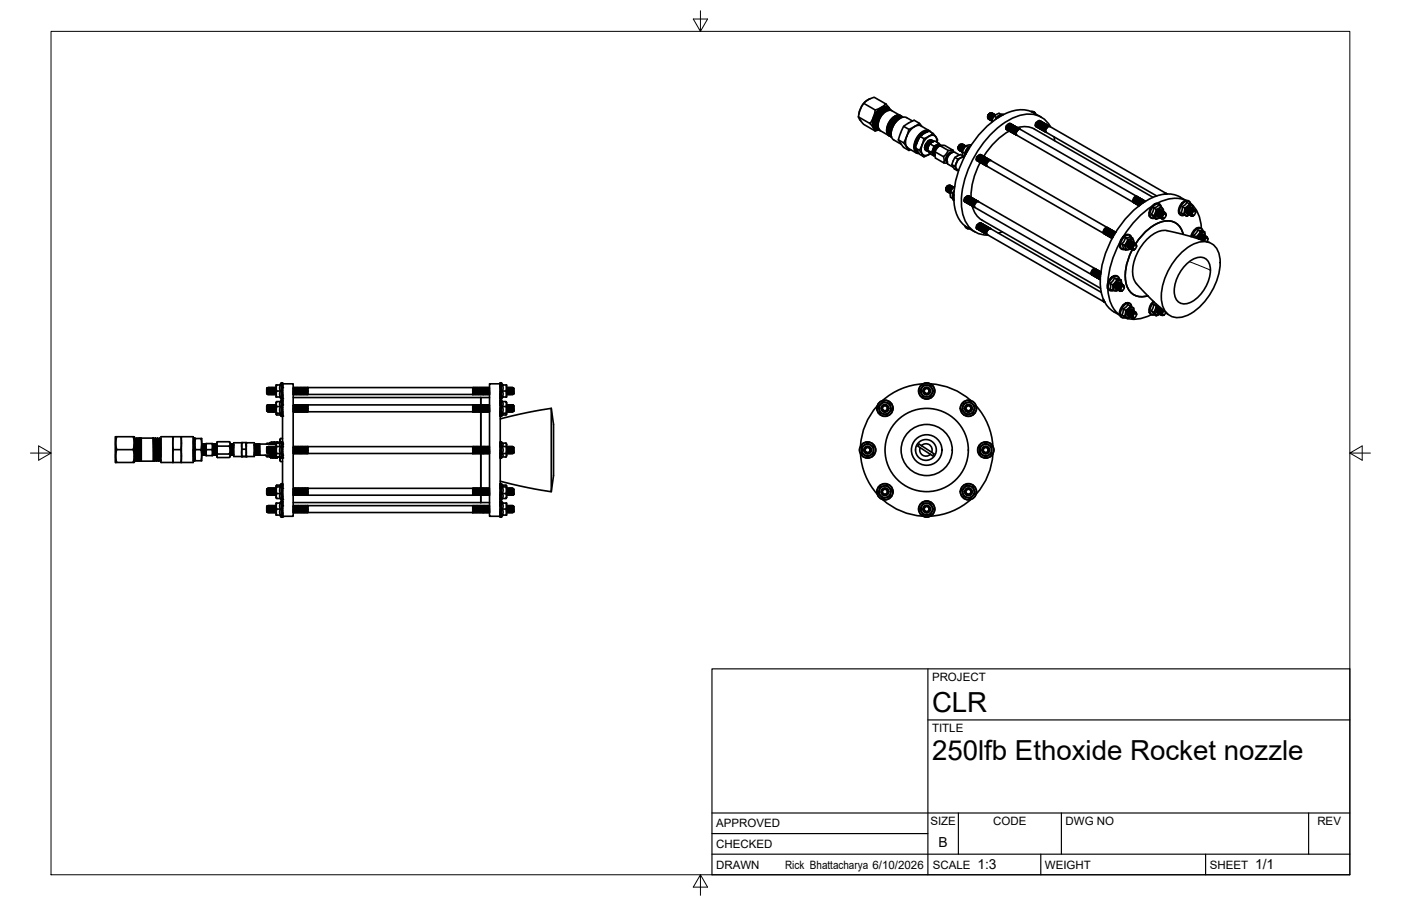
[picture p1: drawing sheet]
<svg xmlns="http://www.w3.org/2000/svg" width="432mm" height="279mm" viewBox="0 0 432 279" stroke-linecap="round" stroke-linejoin="round" font-family="sans-serif">
<defs><g id="words">
<g font-size="8.5">
<text x="287.3" y="219.5">CLR</text>
<text x="287.3" y="234.5">250lfb Ethoxide Rocket nozzle</text>
</g>
<g font-size="4.3">
<text x="289.3" y="261.2">B</text>
<text x="301.2" y="268.1">1:3</text>
<text x="386.8" y="268.1">1/1</text>
</g>
<g font-size="3.5">
<text x="287.3" y="210.1">PROJECT</text>
<text x="287.3" y="225.8">TITLE</text>
<text x="220.7" y="255.2">APPROVED</text>
<text x="286.7" y="254.5">SIZE</text>
<text x="306.1" y="254.5">CODE</text>
<text x="328.4" y="254.5">DWG NO</text>
<text x="406" y="254.5">REV</text>
<text x="220.7" y="261.5">CHECKED</text>
<text x="220.7" y="267.9">DRAWN</text>
<text x="242" y="267.9">Rick Bhattacharya 6/10/2026</text>
<text x="287.5" y="267.9">SCALE</text>
<text x="322.1" y="267.9">WEIGHT</text>
<text x="372.9" y="267.9">SHEET</text>
</g>
</g></defs>
<!-- layer: Visible -->
<g fill="none" stroke="#000" stroke-width=".51">
<path d="M264.6 36l1.6 2.4 3.6 2-1.7-2.3M264.9 36.7l.4 .5M266.1 32l-.9 1.6-.5 1.6M266.2 31.9l-1.1 2-.5 2.1 3.5 2.1 1.1-1.8 .6-2.4M268.2 30.4l-1.8 1.2M269 37.7l.5 1.4M270.7 34.2l-1 1.4-.3 .8M270.8 40l-1 .4M271.1 34.4l-.9 1.2-.4 1.1M271.5 34.7l-.7 .9-.6 1.3M272 33.3l-.6 .1M272 34.8l-1 1.4-.6 2.1"/>
<path d="M273 32l-1.5 1.2-1.7 .7-3.6-2 1.3-1.1 1.9-.8 3.6 2 1.4 1.9M273 33.2l-.6-.1h.6l.6 .3-.4-.2M273.2 33.3l-.8-.2-1.2 .6-1.5 2-.5 2.3 .3 1 .5 .5M273.2 33.3h.1M273.5 33.4l-.9-.2-.9 .3-1 .7-.8 1.3-.6 1.6v1l.3 .9 .6 .6M273.7 33.5l-.9-.1-1 .4-.9 .8-.7 1.2-.5 1.2-.1 1.3 .3 .9 .5 .5M273.9 33.6l-.6-.2-1 .2-1.1 .9-1 1.4-.5 1.3v1.2l.3 .9 .6 .5M274 33.7a1.74 1.74 0 0 0-2.8-.1 5.1 5.1 0 0 0-1.9 5.5l.7 .6 .5 .1M274 34l-1.6 .7-1.1 1.5-.7 1.7 .2 1.7M274.2 33.8l-.9-.2-.8 .3-.9 .7-.9 1.2-.6 1.5-.1 1.1 .3 1 .5 .6M274.3 33.9l-.7-.3-1 .3-1 .8-.8 1.2-.5 1-.2 1.6 .3 1.1 .6 .5M274.3 33.9a1.76 1.76 0 0 0-1.4-1.2 1.76 1.76 0 0 0-1.7 .7 5.3 5.3 0 0 0-2 6l.8 .6h.8"/>
<path d="M274.5 34l-.9-.2-1 .6-1.6 2-.5 1.3-.1 1.1 .3 .8 .5 .6M274.5 34h.1M274.7 34.1l-.8-.3-.9 .3-.9 .7-.8 1.1-.6 1.3-.2 1.5 .2 .9 .6 .7M275.8 37.1l-.8 1-.6 1.4M276.2 37.3l-.8 1.1-.5 1.3M276.5 35.5l-1.5 .9-1.3 2.1-.3 2.2 .3 .8 .6 .5M276.6 35.5l1 .2-2.7-1.5a3.5 3.5 0 0 0-3.9 2.7 2.73 2.73 0 0 0 .4 3.4l2.6 1.5M276.6 35.5a4.9 4.9 0 0 0-3.1 5.8l.6 .6M277.2 36.7l-1.4 1.3-.8 1.5M277.6 36.4l-.8 .4-1 1-.8 1.4-.3 1.3M277.7 35.8l-.5-.2-1 .2-1.6 1.5-.9 2.1 .2 1.8M277.8 35.8l-.6-.3-1.2 .3-1.1 .9-.8 1.2-.5 1.3-.2 1.2 .3 1.1 .8 .6"/>
<path d="M278 36l-.9-.2-.9 .3-1 .9-.8 1.2-.5 1.2-.1 1.3 .3 1 .6 .5M278.2 36.1l-.7-.3-1 .2-1 .8-.8 1-.6 1.4-.2 1.5 .3 1 .6 .5M278.3 36.2l-.7-.1-.9 .3-1.7 1.8-.7 2.2 .1 1.2 .3 .5M278.3 36.1l-.8-.1-1 .4-1.6 1.8-.6 2.2v.9l.4 .8M278.5 39l1.6 .9M281.2 37.3l-1.8-1a3.5 3.5 0 0 0-3.9 2.3 3.5 3.5 0 0 0 0 4.6l2.3 1.3M283.4 38l-1.7-.9-2.4 1.3a6.6 6.6 0 0 0-2.2 4 2.1 2.1 0 0 0 .8 2.2l.6 .8 1.6 1M284.1 39l-.7-1-2.1 1.3a1.72 1.72 0 0 0-1.5 1.9l-.3 .9M304.4 36.2l.3 .5M304.7 35.5l-.3 .7 .4 .5M304.7 35.5l-.3 .7M304.7 35.3l-.3 .8"/>
<path d="M304.7 35.3l-.2 .5M304.7 36.7h.1M304.7 35.3l.3-.3-.4 .5-.2 .7M304.9 36.8h.1M305.1 35.2l-.4 .7M305.2 34.9l-.6 .5-.2 .6M305.3 35.3l-.4 .7M305.5 35.5l-.4 .6M305.7 34.9h-.6l-.4 .6M305.7 35.6l-.3 .6M305.8 37.1l.1-.9 .8-.7-.7 .6-.2 1.1M305.9 34.9h-.5l-.6 .7-.2 .8 .3 .4"/>
<path d="M305.9 35h-.6l-.5 .7-.1 .8 .3 .4M305.9 35.7l-.3 .6M306 35.1l-.6 .1-.4 .6-.2 .6 .3 .6M306 35.1h.1M306.2 35.1l-.7 .1-.5 .7-.1 .7 .3 .4M306.2 35.8l-.4 .7M306.3 35.2l-.7 .1-.4 .6-.1 .7 .2 .5M306.4 35.2h-.6l-.5 .7-.2 .8 .3 .4M306.4 35.8l.8 .5M306.5 35.3h-.5l-.6 .8-.1 .7 .3 .4M306.6 35.4h-.6l-.5 .6-.2 .8 .3 .5M306.7 35.4l-.5 .1-.5 .5-.2 .6 .2 .7-.2-.7 .3-.7 .5-.4h.5"/>
<path d="M306.7 35.4h.1M307.7 36.2h.1M307.7 35.7l-.9 1.2M308.1 35.8v.2M308.5 35.3l-.6-.4-1.3 .7-.6 .9-.4 1.2M308.5 35.5v.3M309 35.4v.1M309.2 35.4l-.7 .1-.9 .8M309.4 35.3l-.6-.1a2.67 2.67 0 0 0-1.9 1.6M310 39.4l.2 .5M310 39.6l.2 .3M310.2 38.7l-.2 .8 .4 .4"/>
<path d="M310.2 39.9h.1M310.6 38.4l-.3 .7M310.9 38.5l-.4 .7M311.1 38.7l-.4 .6M311.3 38.8l-.4 .6M311.4 38.1l-.5 .1-.5 .5-.2 .9 .3 .4M311.5 38.9l-.4 .7M311.5 38.2h-.5l-.6 .6-.2 .8 .4 .5M311.6 38.3h-.5l-.5 .5-.2 .9 .3 .4M311.7 39l-.4 .7M311.7 38.3h-.5l-.6 .6-.2 .8 .4 .5M311.8 38.4l-.5 .1-.5 .6-.2 .7 .3 .5"/>
<path d="M311.8 38.4h.1M311.9 39.1l-.3 .7M311.9 38.5h-.6l-.5 .6-.1 .8 .3 .4M312 38.5l-.6 .1-.4 .6-.2 .7 .3 .5a22.4 22.4 0 0 0-7.9 7.8h-.5l-.5 .5-.3 .8 .3 .6M312 38.5h.1M312.1 38.6h-.6l-.5 .6-.1 .9 .3 .3M312.1 39.3l-.3 .6M312.3 38.6l-.6 .1-.5 .6-.2 .7 .3 .5M312.4 38.7h-.6l-.6 .7-.1 .7 .3 .5M312.4 39.4l-.4 .6M312.5 38.7l-.5 .1-.6 .7-.1 .6 .2 .5M312.5 38.7v.1"/>
<path d="M312.6 38.8h-.5l-.6 .5-.2 1 .3 .4M312.6 39.5l-.4 .7M312.7 38.9h-.5l-.6 .7-.1 .8 .2 .4M312.8 38.9h-.4l-.7 .6-.2 .9 .3 .4M312.8 39.6l-.4 .7M312.9 39l-.6 .1-.4 .6-.2 .8 .3 .4M312.9 39h.1M313 39.1h-.6l-.5 .5-.2 .9 .4 .4M313 39.8l-.4 .6M313.1 39.1h-.4l-.6 .6-.2 .9 .3 .4M313.2 39.9l-.4 .6M313.2 39.2h-.5l-.6 .6-.2 .8 .4 .5"/>
<path d="M313.4 39.2h-.5l-.5 .6-.3 .9 .3 .4M313.4 39.3h-.5l-.6 .6-.2 .8 .4 .5M313.5 39.3l-.4 .1-.6 .5-.2 .9 .3 .5M313.5 39.3l.1 .1M313.6 39.4a6.7 6.7 0 0 1 5.2 .4M313.6 39.4h-.5l-.6 .6-.1 .8 .3 .5M313.8 39.5h-.5l-.5 .6-.3 .9 .3 .4M313.9 39.6l-.5-.1-.7 .7-.1 .7 .3 .5M314 39.6l-.6 .1-.5 .6-.1 .7 .2 .5M314 39.6h.1M314.1 39.7h-.7l-.5 .6-.1 .9 .3 .4M314.2 39.7l-.6 .1-.4 .6-.2 .8 .2 .4"/>
<path d="M314.3 39.8l-.4-.1-.7 .6-.2 1 .3 .4M314.4 39.9h-.4l-.5 .4a1.16 1.16 0 0 0-.1 1.4M314.4 39.9h.1M314.5 39.9h-.5l-.6 .6 .4-.5 .6-.1 36 20.7M317.7 34.4l1 .1 .4 .6M318.1 34.5l.6 .1 .4 .5M318.5 34.5l-.1 .2M318.8 39.8l36.6 21.1M318.8 34.7l-.1 .1M319.1 35h-.1M319.1 38.5l.2 .5M319.1 38.8l.2 .2"/>
<path d="M319.3 37.8l-.2 .8 .4 .5M319.3 39h.1M319.7 37.5l-.3 .7M319.8 39.3h.1M320 37.7l-.4 .6M320 39.4h.1M320.2 37.8l-.4 .6M320.4 37.9l-.4 .6M320.5 37.2h-.4l-.6 .6-.2 .9 .3 .5M320.5 37.2v.1M320.6 38l-.4 .7M320.6 37.3h-.5l-.6 .6-.2 .8 .4 .5"/>
<path d="M320.6 39.8h.1M320.7 37.4h-.5l-.5 .6-.2 .8 .3 .5M320.8 38.1l-.4 .7M320.8 37.4h-.5l-.6 .7-.2 .7 .4 .5M320.8 39.9h.1M320.9 37.5h-.4l-.6 .6-.2 .8 .3 .5M320.9 36.2a10.2 10.2 0 0 0-12.5-.4 31.9 31.9 0 0 0-14.4 25.1 10.4 10.4 0 0 0 6.5 10.6M320.9 37.5h.1M321 37.6h-.6l-.5 .6-.1 .9 .3 .3M321 38.3l-.3 .6M321.1 37.6l-.5 .1-.5 .6-.2 .8 .3 .4M321.1 37.6h.1"/>
<path d="M321.2 37.7h-.6l-.5 .7-.1 .7 .3 .5M321.2 38.4l-.3 .6M321.4 37.7l-.7 .2-.4 .6-.2 .6 .3 .5M321.4 37.7h.1M321.5 37.8l-.7 .1-.5 .7-.1 .7 .3 .4M321.5 38.5l-.4 .7M321.6 37.9l-.6 .1-.5 .5-.1 .9 .2 .4M321.7 38l-.6-.1-.5 .6-.2 .9 .3 .4M321.7 38.6l-.4 .7M321.8 38h-.5l-.5 .5-.2 .6 .2 .8M321.8 38h.1M321.9 38.1h-.6l-.5 .6-.2 .8 .4 .4"/>
<path d="M321.9 38.8l-.4 .6M322 38.1h-.5l-.5 .6-.2 .9 .3 .4M322.1 38.9l-.4 .6M322.1 38.2h-.6l-.5 .6-.2 .8 .4 .4M322.2 38.2l-.6 .1-.4 .6-.2 .9 .3 .3M322.2 38.2h.1M322.3 39l-.4 .7M322.3 38.3l-.5-.1-.6 .7-.2 .8 .4 .5M322.5 38.4h-.6l-.4 .5-.3 .9 .3 .5M322.5 39.1l-.3 .7M322.5 38.4h-.5l-.6 .7-.2 .7 .4 .5M322.7 38.5h-.4l-.7 .6-.2 .9 .3 .4"/>
<path d="M322.7 39.2l-.3 .7M322.7 38.6l-.4-.1-.6 .5-.2 .9 .3 .5M322.9 38.6l-.6 .1-.4 .5-.3 .8 .3 .5M322.9 38.6h.1M323 38.7h-.6l-.6 .6-.1 .7 .3 .6M323.1 38.7l-.5 .1-.5 .5-.2 .9 .2 .4M323.2 38.8l-.5-.1-.6 .6-.2 1 .3 .4M323.3 38.8l-.6 .1-.4 .6-.2 .8 .2 .4M323.3 38.8v.1M323.4 38.9h-.7l-.4 .6-.2 .9 .3 .4M323.5 39h-.4l-.5 .5a1.12 1.12 0 0 0-.1 1.3l34 19.6M323.6 39l36 20.7-.8 .2"/>
<path d="M323.6 39h-.5l-.6 .6 .5-.6h.5M323.8 39.1a7.7 7.7 0 0 0-9.9-3.4 27.2 27.2 0 0 0-14.2 13.7 24.4 24.4 0 0 0-2.7 17.5 7.5 7.5 0 0 0 7.5 5.6M271.2 40.2l.1 .1M276.9 43.1l1.6 1M279.5 42l-.4 1.9 .4 1.4M279.5 45.3l3 1.9M279.5 45.3l.6 1.1 .6-.2M279.5 42.1l-.5 1.1a1.27 1.27 0 0 0 .4 2l.1 .1M281.8 45.2l.2 .9 .5 .6M282.2 45.7l1.3 1.9 1.3 .8-1.4-2-1.2-.7 1.3-3.6 1.3 .7-1.4 3.6M283.2 42.7l-.7 1.6M283.3 42.5l-.8 1.9"/>
<path d="M283.5 41.6l-.7 .8-.6 1.4M283.5 42.1l2.8-1.7 1.3 .7-2.8 1.7M284.5 40.7l-.2 .1M284.9 40.6l-1.5 1-1.1 1.9-.3 1.9 .3 1 .5 .5M285 45.5l.2 .6M285 45.6l.1 .3M285.1 44.9v.8l.3 .5M285.2 46.1l.4 .2M285.3 46.2l.2 .1M285.4 44.3l-.3 1.2 .4 .8M285.4 46.2h.1M285.6 40.7h.1"/>
<path d="M285.6 46.4h.1M285.6 40.7l-1.6 1M285.7 40.7l-.9 .3-.9 .8M285.8 46.5h.1M285.9 46.5a.99 .99 0 0 1-.8-1.6 1.79 1.79 0 0 1 2.3-1.6l.2 .3h-1l-.9 1.2-.2 1.1 .4 .7M285.9 43.9l-.5 1M286 45.7l-.1 .2M286 40.6l-.9-.1-1 .5-.9 .9-.7 1.1-.4 1.3-.1 1.3 .3 .8 .7 .6M286.2 44l-.6 1M286.2 40.5a3.9 3.9 0 0 0-4 2.9 2.73 2.73 0 0 0 .5 3.6l.4 .1M286.4 44.1l-.6 1M286.4 40.3l-2.5-1.5a3.4 3.4 0 0 0-3.9 2.2l-.5 1"/>
<path d="M286.5 44l.6-.4h.5l-.8 .2-.8 .9-.3 .9 .3 1-.3-1zM286.6 47.4l1.2 .7 .3-.1M286.7 47.4l-1.9 1M286.7 43.2l-.7 .3M286.9 40.7a1.98 1.98 0 0 0-3 .2 5.3 5.3 0 0 0-1.9 5.9l.8 .5 .5 .1M287.1 47l-1.3-.7 .8 1.1M287.1 47l.7 1.1M287.1 43.8l-.9 .9-.3 1.4M287.2 43.4l-.9 .1-.7 .8-.4 1.2 .4 .9M287.2 43.4h.1M287.3 43.5h-.8l-1 1.1-.2 1.2 .4 .6M287.3 43.8a2.66 2.66 0 0 0-1.4 2.1"/>
<path d="M287.4 43.8l-1 .7-.5 1.2 .5-1.2 1.1-.8-.7 .3-.6 .7-.3 1.3M287.4 43.5l-.8 .1-.9 1-.2 1.3 .3 .6M287.4 43.5h.1M287.6 41.1l1.3 2-.1 .8M287.6 43.6h.1M287.8 46.2l-.2 1 .5 .6-.3-.6 .3-1.2 .7-.9 1-.2h-.8l-.8 .9-.4 1.2 .3 .8M287.8 46.2l-.2 .9 .4 .6M287.8 46.2l-.2 1 .4 .6M287.8 45l-1.2-.7-.8 2M287.8 45l-.7 2M287.8 45l1-.4a.48 .48 0 0 1 .5-.4 .48 .48 0 0 1 .4 .5l.2 .1a.97 .97 0 0 0-1.7 .3 1.87 1.87 0 0 0-.3 2.7l.2 .1M287.8 47.7l.1 .1"/>
<path d="M288 47.8h.1M288.2 46.8l.1 1.9 2.6 1.5-.1-1.9M288.7 43.8a1.61 1.61 0 0 0-.7-2 1.61 1.61 0 0 0-2.1 .5 4.6 4.6 0 0 0-1.7 5.1 1.65 1.65 0 0 0 2.5 0M288.9 45.3l-.6 .7-.2 .8M289.1 45.1l-.4 .4M289.3 44.2l-1.2-.7-1.5 .8M289.5 45l-1.1 1-.3 1.5M289.5 44.9l-.6 .4-.5 .7-.3 1.6M289.6 44.9h1.6l2.6 1.5h-1.6zM289.6 44.9l-1.4 1.9M289.6 44.8a1.78 1.78 0 0 0-2.1 1.9l.3 1M289.8 44.8a1.81 1.81 0 0 0-2.2 1.8l.1 .8 .3 .4"/>
<path d="M290.9 50.2l1 .1M291.5 58.5l.3 .5M291.8 57.7l-.2 .8 .3 .6M291.8 57.7l-.2 .8M291.8 49.5l.5-1.6 1.1-.8-.6 .2-.6 .6-.4 .9v.8M291.8 57.6l-.3 .8M291.8 57.6l-.2 .5M291.8 59h.1M291.8 57.6l.4-.3-.4 .3-.3 .9M292 59.1h.1M292.2 57.5l-.4 .7M292.2 46.4l-.5 .9-.9 1-2.6-1.5"/>
<path d="M292.2 59.2h.1M292.3 57.2l-.6 .5-.2 .7M292.4 57.6l-.4 .7M292.6 57.7l-.4 .7M292.7 59.5h.1M292.8 57.2h-.5l-.5 .5M292.8 57.9l-.3 .6M293 57.2l-.6 .1-.4 .5-.2 .9 .2 .4M293 57.2h.1M293 59.1l.8 .4M293.1 58l-.4 .7M293.1 57.3h-.6l-.5 .6-.2 .8 .3 .5"/>
<path d="M293.2 57.3l-.5 .1-.5 .5-.2 .9 .2 .4M293.2 57.3v.1M293.3 58.1l-.4 .7M293.3 57.4h-.6l-.6 .7-.1 .8 .4 .4M293.4 50.8l.8 .5M293.4 57.5l-.6 .1-.4 .5-.2 .8 .3 .5M293.4 57.5h.1M293.4 58.3l-.2 .3M293.4 47a2.32 2.32 0 0 0-1.6 2.9M293.5 57.6h-.6l-.5 .6-.2 .8 .4 .4M293.5 47h.1M293.5 47a2 2 0 0 0-1.7 3"/>
<path d="M293.6 57.6l-.5 .1-.5 .5-.2 .8 .3 .5M293.7 57.7l-.4-.1-.7 .6-.2 .9 .4 .4M293.8 46.4l.1 .5M293.8 57.7l-.6 .1-.4 .6-.2 .7 .3 .5-.2-.7 .2-.7 .6-.5 .4 .1M293.8 57.7h.1M293.9 57.8l-.9 .7-.1 .9M293.9 57.8l-.9 .6-.1 1.1M294 59.9l-.2 .8 .2 1M294 58.9l-.4 1.4M294.1 59a2.16 2.16 0 0 0-.3 2.7l.2 .2M294.2 57.5l-.9 .9-.4 .9 .1 1.5 .6 .4M294.3 48.6l.9 .5"/>
<path d="M295.3 45.8l.3 .5M295.4 52.5a.68 .68 0 0 1-.8-.8 .86 .86 0 0 1 .1-1.4l.1-.1a2.51 2.51 0 0 1 2-1.9l-.8-.6-.7 .3-1 .6-.5 1a1.89 1.89 0 0 0 .4 2.5l.8 .5M295.5 45l-.2 .8M295.6 44.9l-.2 .5M295.6 46.3h.1M295.7 47.8l-1.3-.8a2.47 2.47 0 0 0-2.2 3.7l1.6 .9M295.9 44.6l-.4 .4-.2 .8M295.9 44.6l-.3 .3M296 44.8l-.4 .7M296.1 44.5l-.6 .5-.2 .7 .3-.8M296.2 44.9l-.4 .7M296.4 45l-.4 .7"/>
<path d="M296.4 46.8h.1M296.6 44.5l-.7 .1-.4 .5-.1 .9 .3 .4M296.6 46.9l.8 .4M296.6 45.2l-.4 .6M296.7 46.7l.2-1 .7-.6-.8 .7-.2 .9M296.7 44.5l-.6 .2-.4 .6-.2 .7 .3 .4M296.7 44.5h.1M296.8 45.3l-.3 .7M296.8 44.6h-.5l-.6 .7-.1 .8 .3 .4M297 44.7h-.6l-.5 .6-.2 .8 .3 .5M297.1 44.7h-.5l-.6 .5-.2 1 .3 .4M297.1 45.4l-.4 .7"/>
<path d="M297.1 48.4v.1a2.65 2.65 0 0 0-2.3 3.6l.7 .4M297.1 48.6h.1M297.2 44.8h-.5l-.6 .6-.1 .8 .2 .5M297.2 44.8h.1M297.2 45.6l-.3 .4M297.3 44.9h-.7l-.5 .7-.1 .7 .3 .4M297.4 47.4l-.1 .2M297.4 44.9l-.5 .1-.6 .6-.1 .8 .2 .4M297.5 45l-.4-.1-.7 .6-.2 .9 .3 .4M297.6 45l-.5 .1-.5 .6-.2 .8 .2 .4M297.6 45h.1M297.6 47.5h.1"/>
<path d="M297.7 47.5h.1M297.9 46.9l.1 .1M298.2 46.3l.1 .2M298.4 45.5l-.9-.5-.5 .2-.5 .8 .1 .9M298.6 45.8v.1M298.6 45.3l-.9 1-.3 1.1M298.8 45.6l-.6 .7-.6 1.3M299.2 45a3.7 3.7 0 0 0-1.9 3.2M299.3 44.8l-1.4 .1-.9 1-.4 1.2 .6 1.4M300.9 49l.2 .5M300.9 49.2l.2 .3M301.1 48.3l-.2 .8 .4 .5"/>
<path d="M301.1 49.5h.1M301.3 49.6h.1M301.5 48l-.3 .7M301.6 49.7v.1M301.8 48.1l-.4 .7M302 48.3l-.4 .6M302.1 50.1a23 23 0 0 0-2.8 10.8l-.6-.1-.5 .7-.2 .7 .3 .5M302.2 48.4l-.4 .6M302.2 50.1h.1M302.3 47.7h-.4l-.6 .6-.2 .9 .2 .4M302.4 48.5l-.4 .6M302.4 47.8h-.6l-.5 .6-.2 .8 .4 .5"/>
<path d="M302.4 50.2h.1M302.5 47.8l-.6 .2-.4 .5-.2 .8 .3 .4M302.5 47.8v.1M302.6 48.6l-.4 .7M302.6 47.9h-.5l-.6 .6-.2 .9 .4 .4M302.7 48h-.4l-.6 .6-.2 .8 .3 .5M302.8 48.7l-.3 .7M302.8 48h-.5l-.6 .7-.2 .7 .4 .5M302.9 48.1h-.4l-.6 .6-.2 .8 .3 .5M302.9 48.1h.1M303 48.9l-.3 .6M303 48.2l-.4-.1-.6 .6-.2 .8 .3 .5"/>
<path d="M303.3 48.3h-.7l-.5 .7-.1 .7 .3 .5M303.3 49l-.4 .7M303.3 50.7h.1M303.4 48.3l-.5 .1-.6 .6-.1 .7 .2 .5M303.4 48.3h.1M303.5 48.4l-.5-.1-.6 .6-.2 1 .3 .4M303.5 49.1l-.4 .7M303.5 50.8v.1M303.6 48.5l-.6 .1-.5 .6-.1 .6 .2 .6M303.6 48.5h.1M303.7 48.6l-.4-.1-.7 .6-.2 .9 .3 .4M303.7 49.2l-.4 .7"/>
<path d="M303.8 48.6h-.4l-.6 .5-.2 1 .3 .4M303.9 48.7l-.6-.1-.5 .7-.2 .8 .4 .4M303.9 49.4l-.4 .6M304 48.7h-.5l-.4 .5-.3 1 .3 .4M304.1 48.8h-.6l-.5 .6-.2 .8 .4 .5M304.1 49.5l-.4 .6M304.1 50.8l.2 .5M304.1 51.2h.1M304.2 48.9h-.5l-.4 .5-.3 1 .3 .3M304.3 49.6l-.4 .7M304.3 51.3l36 20.7M304.3 48.9h-.5l-.6 .6-.2 .8 .4 .5"/>
<path d="M304.5 49h-.5l-.5 .5-.3 .9 .3 .4M304.5 49.7l-.3 .7M304.5 49h-.5l-.6 .7-.1 .7 .3 .5M304.7 49.1l-.6 .1-.5 .6-.2 .8 .3 .4M304.7 49.1h.1M304.8 49.2l-.6-.1-.6 .7-.1 .9 .3 .3M304.9 49.2h-.4l-.6 .6-.2 .9 .2 .4M305 49.3h-.6l-.6 .6-.1 .9 .3 .4M305.1 49.3l-.5 .1-.5 .5-.2 .9 .2 .4M305.2 49.4l-.5-.1-.6 .6-.2 .8 .3 .6M305.3 49.4l-.8 .4-.4 1M305.3 49.4v.1"/>
<path d="M305.3 49.5h-.5l-.5 .6M305.4 49.5l35.9 20.7M305.4 49.5h-.5l-.6 .6M310.5 40h.1M310.7 40.1v.1M311.3 40.5h.1M311.5 40.6h.1M311.7 40.8h.1M312.4 41.1h.1M312.8 41.4h.1M313.2 41.6h.1M313.4 40l-.3 .7"/>
<path d="M313.4 41.7l36 20.7M313.6 40.1l-.3 .7M321.7 40.4h.1M321.9 40.5h.1M322.3 40.7h.1M324.9 42.2l.2 1.2M359.6 59.8h-.5h.6M293.8 61.2v.1M293.9 60.2h.1M294 60.7h-.2M294 61.6l-.1 .1M294 61.7h.1"/>
<path d="M297.1 61.7l.2 .5M297.2 61.9l.1 .3M297.3 60.9l-.2 .9 .4 .5M297.3 62.2h.1M297.3 69.6l.6 .8 .7 .1M297.6 62.3h.1M297.6 69.8l.3 .5 .8 .2M297.8 60.7l-.4 .7M297.8 69.9v.1M298 60.8l-.4 .7M298 62.6h.1M298.1 70.1l-.1 .2 .1-.1"/>
<path d="M298.2 60.9l-.4 .7M298.4 61.1l-.4 .6M298.4 70.3l-.1 .2M298.4 62.8h.1M298.6 60.4h-.5l-.5 .6-.3 .6 .3 .7M298.6 61.2l-.4 .6M298.6 60.5h-.5l-.6 .6-.2 .8 .4 .5M298.6 62.9h.1M298.7 70.5h.1M298.7 60.5l-.4 .1-.5 .5-.3 .9 .3 .5M298.7 60.5l.1 .1M298.8 61.3l-.4 .7"/>
<path d="M298.9 60.6h-.6l-.6 .6-.1 .8 .3 .5M299 60.7h-.5l-.5 .5-.2 .9 .2 .5M299 61.4l-.3 .7M299.1 60.7h-.6l-.6 .7-.1 .7 .3 .5M299.2 60.8h-.5l-.6 .7-.1 .8 .2 .4M299.2 60.8h.1M299.3 61.6l-.4 .6M299.4 60.9h-.5l-.5 .6-.2 .9 .2 .4M299.5 61.7l-.4 .6M299.5 61h-.7l-.5 .7-.1 .8 .4 .4M299.5 63.4h.1M299.6 61l-.6 .1-.4 .6-.2 .8 .2 .4"/>
<path d="M299.6 61h.1M299.6 63.5a6.7 6.7 0 0 0 3.1 4.4l36.5 21M299.7 61.1l-.7 .1-.4 .6-.2 .8 .4 .4M299.7 61.8l-.4 .7M299.7 63.5v.1M299.8 61.2l-.6 .1-.5 .6-.1 .8 .3 .4M299.8 61.2h.1M299.9 61.2h-.6l-.6 .8-.1 .7 .4 .4M299.9 61.9l-.4 .7M300 61.3h-.5l-.5 .7-.2 .7 .3 .5M300.1 61.4l-.4-.1-.6 .6-.2 .9 .3 .4M300.1 62.1l-.4 .6"/>
<path d="M300.2 61.4l-.5 .1-.6 .7-.1 .7 .3 .4M300.3 61.5h-.6l-.4 .6-.2 .8 .3 .5M300.3 62.2l-.3 .6M300.3 63.5l.3 .5 35.9 20.7M300.4 63.9h.1M300.4 61.5h-.4l-.5 .5-.2 .7 .2 .7M300.4 61.5l.1 .1M300.5 61.6h-.5l-.5 .6-.2 .9 .3 .4M300.5 62.3l-.3 .6M300.7 61.7l-.4-.1-.6 .6-.2 .6 .2 .7M300.7 61.7h.1M300.7 62.5l.4-.3h.5h-.5l-.5 .6z"/>
<path d="M300.8 62.4l-.4 .7M300.8 61.7h-.6l-.5 .6-.2 .8 .3 .5M300.9 61.8l-.6 .1-.5 .6-.1 .7 .3 .5M300.9 61.8h.1M300.9 70l.3 .6M300.9 70.3l.2 .2M301 61.8h-.6l-.5 .7-.2 .7 .4 .5M301.1 69.3l-.2 .8 .4 .5M301.1 61.9h-.5l-.5 .5-.2 1 .3 .4M301.2 62l-.5-.1-.6 .7-.2 .7 .4 .5M301.3 62h-.4l-.6 .6-.2 .9 .3 .4M301.3 70.7h.1"/>
<path d="M301.4 62.1h-.6l-.5 .7-.2 .8 .4 .4M301.5 62.1l-.8 .3-.4 1.1M301.5 62.1v.1M301.5 69l-.3 .7M301.6 70.8h.1M301.6 62.2l35.9 20.7M301.8 69.2l-.4 .6M302 69.3l-.4 .7M302.2 69.4l-.4 .7M302.2 71.2h.1M302.3 68.8h-.5l-.5 .5-.2 1 .2 .4M302.4 69.6l-.4 .6"/>
<path d="M302.4 68.9l-.6-.1-.5 .6-.2 .9 .4 .4M302.4 71.3h.1M302.5 68.9h-.5l-.5 .5-.2 1 .3 .4M302.5 68.9h.1M302.6 69.7l-.4 .6M302.6 69l-.5-.1-.6 .7-.2 .7 .4 .5M302.7 69l-.5 .1-.5 .6-.2 .8 .3 .4M302.7 69h.1M302.8 69.8l-.3 .6M302.8 69.1l-.5-.1-.6 .7-.1 .9 .3 .4M302.9 69.2l-.6 .1-.4 .6-.2 .7 .3 .5M302.9 69.2h.1"/>
<path d="M303 69.9l-.3 .7M303 69.2l-.6 .1-.5 .6-.1 .8 .3 .4M303.2 69.3h-.5l-.5 .5-.3 .8 .3 .6M303.3 69.3h-.6l-.6 .8-.1 .7 .3 .4M303.3 70l-.4 .7M303.3 71.8h.1M303.4 69.4h-.5l-.6 .6-.1 .8 .2 .5M303.5 69.5l-.5-.1-.6 .6-.2 .9 .3 .4M303.5 70.2l-.4 .6M303.5 71.9h.1M303.6 69.5l-.6 .1-.5 .7-.1 .7 .2 .4M303.6 69.5h.1"/>
<path d="M303.7 69.6l-.4-.1-.7 .6-.2 .9 .3 .5M303.7 70.3l-.4 .7M303.8 69.6l-.5 .1-.5 .6-.2 .9 .3 .3M303.8 69.6v.1M303.9 69.7h-.6l-.5 .6-.2 .9 .4 .4M303.9 70.4l-.4 .7M304 69.8h-.4l-.5 .5-.3 1 .3 .4M304.1 69.9h-.6l-.5 .5-.2 .8 .4 .5M304.1 70.5l-.4 .7M304.1 71.9l.2 .5M304.1 72.3h.1M304.2 69.9h-.4l-.5 .5-.3 1 .3 .4"/>
<path d="M304.3 70.7l-.4 .6M304.3 72.4l36 20.7M304.3 71.1l.6-.5 .5-.1h-.5l-.6 .7M304.3 70l-.5-.1-.6 .7-.2 .8 .4 .4M304.5 70h-.5l-.5 .5-.3 1 .3 .4M304.5 70.8l-.3 .6M304.5 70.1l-.5-.1-.6 .7-.1 .8 .3 .4M304.7 70.1l-.5 .1-.6 .6-.2 .8 .3 .4M304.7 70.1h.1M304.8 70.2h-.6l-.6 .6-.1 .8 .3 .5M304.9 70.3h-.6l-.5 .6-.1 .8 .2 .5M304.9 70.3h.1"/>
<path d="M305 70.3h-.5l-.7 .7-.1 .7 .3 .5M305.1 70.4h-.5l-.5 .6-.2 .8 .2 .5M305.2 70.5l-.4-.1-.7 .6-.2 .7 .3 .6M305.3 70.5l-.8 .3-.4 1.1M305.3 70.5h.1M305.4 70.5l34 19.6M308.9 71.5l-1.2 .4M340 71.5l.4 .6M340.2 71.5h-.2M340.8 70.7l-.3 .6M340.9 72.4h.1M341.1 70.8l-.4 .6"/>
<path d="M341.1 72.5h.1M341.3 70.9l-.4 .6M341.3 72.6h.1M341.4 70.2a1.22 1.22 0 0 0-1.4 1.3M341.4 70.3l-.6 .1-.5 .6-.1 .6 .3 .6M341.4 70.3h.1M341.5 70.3l-.4-.1-.7 .6-.2 1 .4 .4M341.5 71l-.4 .7M341.6 70.4l-.6 .1-.5 .6-.1 .8 .3 .4M341.7 70.4h-.6l-.5 .7-.2 .8 .4 .4M341.7 71.1l-.4 .7M341.7 72.9h.1"/>
<path d="M341.9 70.5h-.6l-.4 .5-.3 .6 .3 .8M341.9 70.6h-.6l-.5 .5-.1 .9 .3 .4M341.9 71.3l-.4 .6M342.1 70.6l-.5 .1-.5 .5-.3 .6 .3 .7M342.1 71.4l-.3 .7M342.2 70.7h-.6l-.5 .6-.2 .8 .3 .5M342.2 73.1h.1M342.2 70.7l-.5 .1-.5 .6-.1 .8 .2 .4M342.2 70.7l.1 .1M342.3 71.5l-.3 .7M342.4 70.8h-.6l-.6 .7-.1 .7 .3 .5M342.5 70.9l-.6 .1-.5 .6-.1 .7 .2 .5"/>
<path d="M342.5 70.9h.1M342.6 71.6l-.4 .7M342.6 71l-.4-.2-.7 .6-.2 .9 .4 .5M342.6 73.4h.1M342.7 71h-.4l-.6 .6-.2 .9 .2 .4M342.8 71.8l-.4 .6M342.8 71.1l-.6-.1-.5 .7-.2 .9 .4 .3M342.8 73.4l.2-1 .8-.7-.5 .2-.3 .4-.2 1.1M342.9 71.1l-.5 .1-.5 .5-.2 .8 .3 .5M343 71.9l-.4 .6M343 71.2h-.6l-.6 .7-.1 .8 .4 .4M343.1 71.2h-.4l-.6 .7-.2 .8 .3 .4"/>
<path d="M343.2 71.3l-.4-.1-.6 .6-.3 .9 .4 .5M343.2 72l-.4 .7M343.3 71.4h-.5l-.5 .6-.2 .7 .3 .6M343.3 71.4h.1M343.4 71.4h-.4l-.6 .5-.2 1 .3 .4M343.4 72.1l-.4 .7M343.6 71.5h-.6l-.5 .7-.2 .6 .3 .6M343.6 71.6l-.4-.1-.6 .6-.2 .9 .3 .4M343.7 71.9l-.7 1.2M343.7 71.9l-.5 .6-.2 .7M343.7 71.6h-.4l-.5 .5-.2 .6 .2 .8-.2-.4 .2-.9 .6-.6 .5 .1M343.7 71.6h.1"/>
<path d="M345.1 76.2h.1M345.1 74.8a30.1 30.1 0 0 0-3.7 12.4M345.8 75.2l.7 .4M346.2 73h.1M346.6 72.6h.1M346.8 73.3l.8 .5M347.1 72.4h.1M347.7 76.3h.1M347.9 74.7l-.4 .7M347.9 76.5h.1M348.1 74.8l-.4 .7M348.3 75l-.3 .6"/>
<path d="M348.4 76.7h.1M348.4 76.7l-.7 .3a.45 .45 0 0 1-.6 .2 .45 .45 0 0 1-.2-.6l-.1-.3a.74 .74 0 0 1 .2-1.3l.3-.4a1.48 1.48 0 0 1 1.6-1.1l.2-.1 .1 .3 .3 1.2h-.7l-.5 .6-.2 .8 .4 .5M348.6 75.1l-.4 .6M348.6 76.8h.1M348.7 73.2a1.21 1.21 0 0 0-1.1-.8 1.21 1.21 0 0 0-1.1 .7 2.82 2.82 0 0 0-.7 3.7l.8 .1h-.8l-.7-.7M348.7 74.4h-.4l-.6 .6-.2 .9 .2 .4M348.7 73.2l-.4-.6-.6-.3-.6 .1-.8 .5-1.1 1.5-.1 1.8M348.8 75.2l-.4 .7M348.8 76.6l.3 .4 .6-.1M348.8 74.5h-.5l-.6 .6-.2 .8 .4 .5M348.8 76.9v.1M348.8 76.6l.2 .5"/>
<path d="M348.9 74.5l-.5 .1-.5 .5-.2 .9 .2 .5M348.9 74.5v.1M348.9 74.6a1.07 1.07 0 0 0-1.1 0 1.07 1.07 0 0 0-.5 1.1l.2 .6 .4 .1M349 77a14 14 0 0 0-1.4 11.9 4.8 4.8 0 0 0 6.2 2.3M349 75.3l-.4 .7M349 74.6h-.5l-.6 .6-.2 .8 .4 .5M349.1 73.4l-.8-.4-.8 .3a.95 .95 0 0 0-1 1.1l-.3 .3a.92 .92 0 0 0-.1 1.4v.6l.8 .4M349.1 74.7l-.5 .1-.5 .5-.2 .8 .3 .5M349.1 74.7h.1M349.1 61.9l.4 .6M349.2 75.5l-.4 .6M349.2 74.8h-.6l-.5 .6-.2 .8 .4 .4"/>
<path d="M349.3 61.9h-.2M349.3 74.8h-.4l-.6 .6-.2 .8 .3 .5M349.4 74.8a.96 .96 0 0 0-.8-1.1 .96 .96 0 0 0-1.1 .8 1.49 1.49 0 0 0 .1 2.5l.7-.3M349.5 74.9l-.6 .2-.4 .5-.2 .7 .3 .5M349.5 74.9h.1M349.5 75.8l.5-.2a.76 .76 0 0 1 .1 .9 .76 .76 0 0 1-.8 .3v-.5zM349.6 75l-.6 .1-.5 .6-.1 .8 .3 .4M349.7 76.9l-.7 .2M349.7 75.4l-.6 .8v.7M349.7 76.9l-.4 .1M349.7 75l-.6 .2-.4 .5-.2 .7 .3 .5M349.7 76.9h.1"/>
<path d="M349.7 75l.1 .1M349.8 75.1h-.5l-.6 .6-.1 .9 .3 .4M350 75.2h-.6l-.4 .5-.2 .6 .2 .8M350 61l-.4 .7M350.1 75.4l-.2-.3-.5 .2-.5 .7-.1 .6M350.2 61.2l-.4 .6M350.3 76l-.2-.7-.7 .3-.4 .8 .3 .6M350.4 61.3l-.4 .7M350.4 63v.1M350.5 60.6a1.22 1.22 0 0 0-1.4 1.3M350.5 60.6l-.6 .1-.5 .7-.1 .8 .3 .3M350.5 60.6v.1"/>
<path d="M350.6 60.7l-.4-.1-.7 .6-.2 1 .4 .4M350.6 61.4l-.4 .7M350.6 63.2h.1M350.7 60.8l-.6 .1-.4 .5-.2 .9 .3 .4M350.7 60.8h.1M350.8 60.9h-.6l-.5 .5-.2 .9 .4 .4M350.8 61.5l-.4 .7M351 60.9h-.5l-.5 .5-.3 1 .3 .4M351 61.7l-.4 .6M351 61h-.5l-.6 .5-.1 .9 .3 .4M351 63.4h.1M351.2 61l-.6 .1-.5 .6-.2 .8 .3 .4"/>
<path d="M351.2 61.8l-.3 .6M351.3 61.1h-.6l-.6 .6-.1 .8 .3 .5M351.4 61.2h-.5l-.5 .5-.2 .9 .2 .4M351.5 61.9l-.4 .7M351.5 61.2h-.6l-.5 .6-.2 .8 .3 .5M351.6 61.3h-.5l-.5 .5-.2 .9 .2 .5M351.6 61.3h.1M351.7 62l-.4 .7M351.7 61.3h-.5l-.6 .7-.2 .7 .4 .5M351.8 61.4l-.6 .1-.4 .6-.2 .7 .3 .5M351.8 61.4h.1M351.9 62.2l-.4 .6"/>
<path d="M351.9 61.5h-.6l-.5 .6-.2 .8 .4 .4M352 61.5l-.5 .1-.5 .5-.2 .8 .2 .5M352.1 61.6h-.6l-.5 .5-.2 1 .3 .3M352.1 62.3l-.4 .6M352.2 62.6l.8-.5-.6-.1-.7 .9M352.2 61.6h-.3l-.6 .5-.3 .6 .1 .7M352.2 61.6h.1M352.3 61.7l-.4-.1-.5 .5-.4 .7 .1 .6M352.3 62.4l-.2 .3M352.4 61.8h-.4l-.4 .3-.4 1.2M352.5 61.8l-.3-.1-.5 .4-.4 1.2M352.6 61.9l-.7 .3-.4 1"/>
<path d="M352.6 61.9h.1M352.7 62l-.3-.2-.4 .3-.5 1M352.9 62l-.7 .1-.5 .8M353 62.1l-.4 .1-.5 .5M354.8 66.1l.8 .4M355.1 63.6a29.5 29.5 0 0 0-8.9 9.4M355.3 63.4h.1M355.6 64.1l.9-.3 .6-.5 .7 .4a1.19 1.19 0 0 0-1-.9 1.19 1.19 0 0 0-1.2 .7 2.76 2.76 0 0 0-.7 3.7l.9 .1M355.6 64.1l-.4 1.5a.72 .72 0 0 0 .2 1.2l.2 .4 .7 .4M355.6 64.1l.7 .5M355.7 63h.1M356.2 62.8h.1"/>
<path d="M356.4 66.2l.3 .5M356.8 66.7h.1M357 65.1l-.4 .7M357 66.8l.1 .1M357.2 65.2l-.4 .7M357.4 65.4l-.3 .6M357.5 67.1l-1.2 .5M357.5 67.1h.1M357.5 64.8l-.3 .1M357.7 65.5l-.4 .6M357.7 67.2h.1M357.8 64.8l-.5 .1-.5 .5-.2 .9 .2 .4"/>
<path d="M357.8 63.6l-.6-.8-.9-.1-1 .7-.8 1-.4 1.2 .2 1.1 .5 .5 .9 .1M357.9 65.6l-.4 .7M357.9 67l.3 .4 .6-.1M357.9 64.9h-.5l-.6 .6-.2 .9 .4 .4a1.06 1.06 0 0 1-.6-1.1 1.06 1.06 0 0 1 .8-.9l.5-.1 .3 .2M357.9 67.3v.1M357.9 67l.2 .5M358 65h-.5l-.5 .6-.2 .8 .2 .4M358 65h.1M358.1 65.7l-.4 .7M358.1 65l-.7 .1-.4 .6-.2 .8 .4 .4M358.2 65.1h-.4l-.6 .6-.2 .8 .3 .5M358.3 65.2l-.5-.1-.7 .8-.1 .7 .4 .4"/>
<path d="M358.3 65.8l-.4 .7M358.4 65.2l-.5 .1-.5 .5-.2 .8 .3 .5M358.4 65.2h.1M358.5 65.2a.96 .96 0 0 0-.7-1.1 .96 .96 0 0 0-1.2 .8 1.49 1.49 0 0 0 .1 2.4l.7-.2M358.5 65.3h-.6l-.5 .7-.1 .7 .3 .4M358.5 65.3l.1-.5-.3-.5a.47 .47 0 0 0-.4-.5 .47 .47 0 0 0-.5 .3l-.4 .2a1.1 1.1 0 0 0-.9 1.3l-.1 .1a1.15 1.15 0 0 0 .3 1.8v.1M358.6 66.2l.5-.2a.76 .76 0 0 1 .1 .9 .76 .76 0 0 1-.8 .3v-.5zM358.6 65.3l-.5 .1-.5 .6-.2 .7 .3 .5M358.7 65.4l-.4-.1-.6 .6-.2 .9 .3 .5M358.8 65.8l-.7 .9 .1 .6M358.9 65.5h-.6l-.5 .7-.1 .8 .2 .3M358.9 67.3h-.1"/>
<path d="M358.9 65.5l-.4-.1-.6 .6-.2 1 .3 .4M359.1 65.6l-.7 .2-.5 .9 .2 .8 .7-.2M359.1 65.6h.1M359.2 65.8l-.3-.3-.5 .3-.5 1.2M359.4 66.4l-.3-.7-.8 .5-.1 1 .2 .2 .4-.1M363.9 78.1a9.7 9.7 0 0 1 8.3-3.5 5.8 5.8 0 0 1 3.9 6.4 19.7 19.7 0 0 1-10.2 16.3 5.2 5.2 0 0 1-7.9-4.6 19.6 19.6 0 0 1 5.9-14.6zM364 65.6l.7 .5M364.3 63.7l.8 .5M364.4 62.5h.1M364.7 72.3a5 5 0 0 0-7.7-3.5 16.6 16.6 0 0 0-7 6.4M364.7 66.1l.4-1.1a1.38 1.38 0 0 1 1-1.6 .73 .73 0 0 1 .7-.5 .73 .73 0 0 1 .7 .5l.1 1-.7 .1-.5 .9v.6l.3 .3M364.7 66.1l.8 .4a.59 .59 0 0 0 1-.2l.1-.1"/>
<path d="M364.8 62.1v.1M365.3 61.9h.1M365.5 61.8a10.1 10.1 0 0 0-8.8 .9M365.5 65.3l.4 .5M365.5 61.8a9.5 9.5 0 0 0-10.6-.7 31.1 31.1 0 0 0-15.7 27.3 9.6 9.6 0 0 0 5.9 8.8M365.6 61.8l-.8 .3-.7 .7-.9 1.9 .1 .8 .3 .6 .5 .3h.7M365.6 61.8l.8 .2 .5 .7M365.8 65.8h.1M365.9 65.8h.1M366.1 64.2l-.4 .7M366.1 66h.1M366.3 64.3l-.3 .7"/>
<path d="M366.4 66.1h.1M366.5 64.5l-.3 .6M366.6 66.2h.1M366.6 62.9l-.8-.5-.9 1a1.18 1.18 0 0 0-.6 1.5l-.1 .2a.6 .6 0 0 0-.1 .7 .6 .6 0 0 0 .6 .3l1.1 .6M366.6 63.9l-.3 .1M366.8 64.6l-.4 .7M366.8 66.3v.1M366.9 64h-.5l-.5 .5-.2 .9 .2 .4M366.9 62.7a10.1 10.1 0 0 1 3.4 7.7M367 63.1a1.15 1.15 0 0 0-.9-1.2 1.15 1.15 0 0 0-1.3 .7 2.81 2.81 0 0 0-.8 3.7h1.1M367 64.7l-.4 .7M367 64h-.5l-.6 .6-.2 .8 .4 .5"/>
<path d="M367 66.5h.1M367 66.1l.2 .5M367.1 64.1h-.5l-.5 .6-.2 .8 .2 .5M367.1 64.1h.1M367.1 64.1a1.07 1.07 0 0 0-1.1 0 1.07 1.07 0 0 0-.5 1.1l.2 .6 .4 .1M367.2 64.9l-.4 .6M367.2 64.2h-.6l-.5 .6-.2 .8 .4 .4M367.3 64.2l-.5 .1-.5 .5-.2 .8 .3 .5M367.3 64.2h.1M367.4 64.3h-.7l-.4 .6-.2 .8 .4 .4M367.4 65l-.4 .6M367.5 64.3l-.6 .2-.4 .5-.2 .7 .3 .5"/>
<path d="M367.5 64.3h.1M367.6 64.4a.96 .96 0 0 0-.7-1.2 .96 .96 0 0 0-1.2 .8 1.49 1.49 0 0 0 .1 2.5l.7-.3M367.7 65.3l.5-.2a.76 .76 0 0 1 .1 .9 .76 .76 0 0 1-.8 .3v-.5zM367.7 64.5l-.6 .1-.4 .5-.2 .9 .3 .3M367.8 64.5h-.6l-.5 .6-.1 .9 .3 .4M367.9 66.5l-.7 .1M367.9 64.9l-.6 .7v.8M367.9 72.6l.8 .4M367.9 64.6h-.5l-.5 .6-.1 .9 .2 .4M367.9 64.6h.1M368 64.6h-.5l-.6 .7-.1 .8 .3 .4M368.2 70.9h.1"/>
<path d="M368.2 64.7h-.5l-.5 .5-.2 .6 .2 .8M368.3 64.9l-.2-.2-.5 .1-.5 .7-.1 .6M368.5 65.5l-.1-.6h-.5l-.7 1.1 .2 .5 .5-.1-.6 .1-.3-.4M368.6 70.5h.1M368.7 73v.4M369 70.3h.1M369.1 70.3l-1.3 .9-.8 1.7M369.1 70.3h1l.6 .8M369.2 70.9l.8 .5M369.9 72.6l-.4 .6M370.1 72.7l-.4 .7M370.3 72.8l-.3 .7"/>
<path d="M370.5 72.3h-.4M370.5 73l-.3 .6M370.7 72.3h-.5l-.4 .3-.4 1.1 .6-1.2 .5-.2 .3 .1M370.7 71.2a1.12 1.12 0 0 0-.9-.9 1.12 1.12 0 0 0-1.1 .5l-1 1.2-.4 1M370.8 73.1l-.4 .6M370.9 72.4l-.8 .3-.4 1M370.9 72.4h.1M370.9 72.4a1.08 1.08 0 0 0-1.2 .1 1.08 1.08 0 0 0-.4 1.1M371 72.5l-.3-.1-.5 .2-.5 1.1M371 73.2l-.4 .7M371.1 72.6l-.3-.1-.6 .4-.3 .9M371.2 72.6l-.3-.1-.5 .2-.5 1.1"/>
<path d="M371.2 73.3l-.4 .7M371.2 74.3l.3-.6 .5-.2 .3 .5-.3 .5M371.3 72.7l-.8 .3-.4 .9M371.3 71.5l-.8-.4h-.7a.69 .69 0 0 0-1 .7l-.4 .3a.7 .7 0 0 0-.4 1.1M371.3 72.7h.1M371.4 72.7a.9 .9 0 0 0-.6-1.1 .9 .9 0 0 0-1.1 .5l-.8 1.4M371.4 72.7l-.7 .1-.6 1.1M371.4 72.7v-.4a.46 .46 0 0 0 0-.6 .46 .46 0 0 0-.4-.2h-.3a.67 .67 0 0 0-.8-.1 .67 .67 0 0 0-.3 .7l-.9 .9M371.5 72.8l-.7 .2-.5 1M371.6 72.9l-.3-.1-.5 .2-.4 1M371.6 73.3l-.6 .9 .3-.6 .5-.4 .3 .1 .2 .5M371.8 72.9l-.8 .2-.5 .9 .7-1h.6"/>
<path d="M371.9 73l-.6 .2-.5 .9 .7-1 .3-.1 .3 .3M371.9 73h.1M372.7 74.8l-5.3-1.8-5.3-1.3a7.4 7.4 0 0 0-6.5 .4 14.4 14.4 0 0 0-6.4 13.2 12.2 12.2 0 0 0 3.3 4.6l3.6 3.6 3.9 3.4M336.3 84.2l.3 .6M336.4 84.2h-.1M336.9 85h.1M337.1 83.4l-.4 .6M337.3 83.5l-.4 .6M337.3 85.2h.1M337.5 83.6l-.4 .6M337.6 82.9a1.22 1.22 0 0 0-1.3 1.3M337.7 83h-.6l-.5 .6-.2 .8 .3 .5"/>
<path d="M337.7 83h-.6l-.5 .7-.1 .8 .3 .4M337.7 83.7l-.3 .7M337.8 83.1h-.5l-.5 .7-.2 .7 .3 .5M337.8 83.1h.1M337.9 83.1h-.4l-.6 .6-.2 .9 .3 .4M337.9 83.8l-.3 .7M338.1 83.2l-.6 .1-.5 .7-.1 .7 .2 .4M338.2 83.3h-.7l-.4 .5-.2 .9 .3 .4M338.2 84l-.4 .6M338.2 85.7h.1M338.3 83.3h-.4l-.6 .5-.2 .7 .2 .7M338.4 83.4h-.6l-.5 .5-.2 .9 .3 .5"/>
<path d="M338.4 84.1l-.4 .6M338.4 85.8h.1M338.5 83.4l-.6 .1-.5 .7-.1 .7 .3 .4M338.5 83.4h.1M338.6 84.2l-.4 .7M338.6 83.5h-.6l-.5 .6-.2 .8 .4 .5M338.7 83.6l-.4-.1-.6 .6-.2 .9 .3 .5M338.8 84.3l-.4 .7M338.8 86.1l-.2-.8 .6-1-.6 1v.6l.3 .2M338.8 83.6h-.6l-.5 .6-.2 .8 .4 .5M338.8 86.1h.1M338.9 85.2l.3-.6-.4 1 .2 .6"/>
<path d="M338.9 83.7h-.5l-.5 .6-.2 .9 .3 .4M338.9 83.7h.1M339 84.5l-.4 .6M339 83.8l-.5-.1-.6 .7-.2 .8 .4 .4M339 86.2h.1M339.1 85.2v.9l.1-1-.1 .2M339.2 83.8h-.5l-.6 .6-.2 .9 .3 .4M339.2 84.7l-.4 .8 .3 .7M339.2 83.9l-.4-.1-.7 .7-.2 .7 .4 .5M339.3 84l-.9 1v.6l.3 .4M339.3 84l-.6 .4-.3 .6v.6l.2 .4M339.3 83.9l-.6 .2-.5 .7v.8l.3 .3"/>
<path d="M339.3 83.9l-.6 .2-.4 .5-.2 .8 .3 .4M340.1 92.3l-.1 .3M340.2 92.6l-.1 .3 .3 .2M340.2 92.6l.3 .6-.3-.5M341.4 89a10.2 10.2 0 0 0 3.7 8.2M342.1 87.4l.8 .4M342.4 85.7h.1M342.9 85.3h.1M343.3 85.1h.1M343.5 85.8l.7 .4M344 89h.1M344.1 87.4l-.3 .7"/>
<path d="M344.2 89.2h.1M344.2 86.2l.8 .1a.5 .5 0 0 1 .6 .1 .5 .5 0 0 1 .1 .7l-.1 .4a.96 .96 0 0 0-.7-1.1 .96 .96 0 0 0-1.1 .8 1.49 1.49 0 0 0 0 2.5l.8-.3-.4 .3h-.5a.54 .54 0 0 1-.7-.1 .54 .54 0 0 1 0-.7v-.3a1.09 1.09 0 0 1 .7-1.5zM344.4 87.5l-.4 .7M344.6 87.7l-.4 .6M344.6 89.4h.1M344.8 87.8l-.4 .6M344.8 89.5h.1M344.9 87.1l-.5 .1-.5 .5-.2 .9 .3 .4M344.9 85.9l-.5-.7-.8-.2-1 .5-.9 1.2-.4 1.2 .1 1 .5 .6 .9 .1M345 86a1.19 1.19 0 0 0-1.1-.9 1.19 1.19 0 0 0-1.2 .7 2.76 2.76 0 0 0-.7 3.7h.9M345 87.9l-.4 .7M345 89.3l.3 .4 .6-.1"/>
<path d="M345 87.2l-.4-.1-.6 .5-.3 .7 .4 .8h-.2a1.3 1.3 0 0 1-.1-1.4 1.3 1.3 0 0 1 1.2-.6l.2 .2M345 89.3l.2 .5M345.1 97.1v.1M345.1 87.3h-.5l-.5 .5-.2 .9 .3 .5M345.2 88l-.4 .7M345.2 87.3h-.5l-.6 .7-.2 .7 .4 .5M345.3 87.4h-.5l-.5 .7-.2 .8 .3 .4M345.3 87.4h.1M345.4 88.1l-.3 .7M345.4 87.5l-.4-.1-.7 .7-.1 .8 .3 .4M345.5 87.5h-.4l-.5 .6-.3 .8 .3 .5M345.5 86.3l-.8-.4h-.7a.7 .7 0 0 0-1 .7l-.3 .4a1.08 1.08 0 0 0-.4 1.5l-.2 .6 .8 .5"/>
<path d="M345.5 87.5h.1M345.7 87.6l-.5-.1-.6 .5-.2 .9 .3 .6M345.8 97.2l.7 .4M345.8 88.5l.4-.2a.76 .76 0 0 1 .2 .9 .76 .76 0 0 1-.9 .3v-.5zM345.8 87.6l-.6 .1-.5 .6-.1 .7 .2 .5M345.9 87.7h-.6l-.6 .7-.1 .8 .3 .4M345.9 88.1l-.6 .7 .1 .8M346 87.7l-.5 .1-.6 .8-.1 .7 .2 .4M346 89.6h-.1M346 87.7v.1M346.1 87.8h-.5l-.6 .5-.2 1 .3 .4M346.1 95.3l.8 .4"/>
<path d="M346.2 94v.1M346.2 87.9l-.4-.1-.4 .4-.4 .8 .2 .8 .7-.2M346.4 88.1l-.3-.3-.6 .3-.5 1.2M346.5 88.7l-.3-.7-.8 .6-.1 .9 .2 .2 .4-.1M346.6 93.7h.1M347.1 93.4h.1M347.7 97.4h.1M347.9 95.8l-.4 .6M348.1 95.9l-.4 .6M348.3 96l-.3 .7M348.4 97.7v.1M348.4 94.4l-.8-.5-.8 1a1.27 1.27 0 0 0-.7 1.6l-.1 .1a.6 .6 0 0 0-.1 .7 .6 .6 0 0 0 .6 .3l1.1 .6"/>
<path d="M348.7 95.4h.1M348.6 96.1l-.4 .7M348.6 97.9h.1M348.7 95.5h-.5l-.5 .5-.2 1 .2 .4M348.7 95.5h.1M348.7 94.3l-.4-.7-.6-.3-.6 .1-.8 .5-1.1 1.6-.1 1.6M348.8 94.6a1.15 1.15 0 0 0-.9-1.1 1.15 1.15 0 0 0-1.3 .6 2.81 2.81 0 0 0-.8 3.7h1.1M348.8 96.2l-.4 .7M348.8 97.6l.3 .5 .6-.1M348.8 95.6l-.5-.1-.6 .7-.2 .8 .4 .4M348.8 98h.1M348.8 97.6l.2 .5"/>
<path d="M348.9 95.6l-.6 .1-.5 .6-.1 .8 .3 .4M348.9 95.6h.1M348.9 95.6a1.07 1.07 0 0 0-1.1 .1 1.07 1.07 0 0 0-.5 1.1l.2 .5 .4 .1M349 96.4l-.4 .6M349 95.7l-.5-.1-.6 .7-.2 .9 .4 .4M349.1 95.7l-.6 .2-.5 .6-.1 .7 .3 .4M349.1 95.7h.1M349.2 96.5l-.4 .7M349.2 95.8h-.5l-.7 .7-.1 .8 .4 .4M349.3 95.9h-.5l-.5 .6-.2 .8 .3 .4M349.4 95.9a.96 .96 0 0 0-.8-1.1 .96 .96 0 0 0-1.1 .7 1.49 1.49 0 0 0 .1 2.5l.8-.3a1 1 0 0 1-1.8-.3l.3-.8a1.27 1.27 0 0 1 1-1.6 .85 .85 0 0 1 .7-.5 .85 .85 0 0 1 .8 .5v.9h-.6l-.6 .9v.7l.3 .3M349.5 96h-.5l-.5 .6-.2 .8 .3 .5"/>
<path d="M349.5 96h.1M349.5 96.9l.5-.3a.76 .76 0 0 1 .1 .9 .76 .76 0 0 1-.8 .4v-.5zM349.6 96.1h-.6l-.5 .7-.1 .7 .3 .4M349.7 98l-.7 .1M349.7 96.5l-.7 .8 .1 .6M349.7 98h-.4M349.7 96.1l-.5 .1-.5 .6-.2 .7 .3 .5M349.7 97.9v.1M349.7 96.1h.1M349.8 96.2l-.4-.1-.6 .6-.2 .9 .3 .4M349.9 96.2h-.4l-.5 .5-.2 .7 .2 .7M349.9 96.2h.1"/>
<path d="M350.1 96.4l-.3-.2-.5 .2-.5 1.2M350.3 97l-.3-.6-.7 .4-.3 .7 .3 .5M354.8 95.8l.8 .5M354.9 97a13.3 13.3 0 0 1-8.7 1l-.6-.1-.5-.7M355.3 93.2h.1M355.5 92.9l-1 1.3-.4 1.7 .5 1 1.1 .2M355.6 93.9l.7 .5M355.7 93.2a3.2 3.2 0 0 0-1 3.6l.6 .3 .5-.1M356.3 93.7a1.14 1.14 0 0 0-1 1.3l-.1 .4a.72 .72 0 0 0 .2 1.1l.2 .4 .7 .5M356.8 94.2a1.15 1.15 0 0 0-.8 1.3 1.15 1.15 0 0 0 .3 1.8l1.2-.4M356.8 96.5h.1M356.9 94.3l-.8 1.3a.91 .91 0 0 0 .1 1.3 .91 .91 0 0 0 1.2-.1"/>
<path d="M357 94.9l-.4 .6M357 96.6l-.2-.8 .7-1-.7 1 .1 .6 .3 .3M357 96.6h.1M357.2 95l-.4 .7M357.3 94.6l-.6 .5-.2 .7 .2 .8 .3-.1-.4-.4 .1-.6 .6-.8M357.3 96.8l-.3-.8 .7-1.1-.7 1.1 .1 .6 .3 .2M357.3 94.6l-.7 1 .2 .9M357.4 95.1l-.3 .7M357.5 96.9h.1M357.7 95.3l-.4 .6M357.7 97l-.2-.9 .5-.8-.5 1 .3 .7M357.7 97h.1"/>
<path d="M357.8 95.1l-.5 .9 .2 .9M357.8 95.1l-.5 1.1v.4l.3 .3M357.9 95.4l-.4 .6M357.9 97.1h.1M357.9 96.7l.2 .5M358.1 95.5l-.4 .6M358.2 95.4l-.5 1 .2 .7M358.2 95.4l-.5 1.1 .3 .7M358.2 97.1l-.1-.7 .4-.7-.4 1.1 .3 .4 .4-.1M358.3 95.6l-.4 .7M358.4 95.6l-.5 .6v.7l.3 .4 .6-.2M358.4 95.6l-.4 .6-.1 .7 .4 .3 .5-.1"/>
<path d="M358.7 95.9l-.3 .5v.6l.6-.1 .3-.5M358.9 97l-.1 .1M365.9 81.3a5.2 5.2 0 0 1 5.5-1.6 5.6 5.6 0 0 1 1.1 6.6 10.9 10.9 0 0 1-6.8 7.4 3.3 3.3 0 0 1-3.8-4 12.4 12.4 0 0 1 4-8.4zM82.3 119.9l.1 1.6M82.5 119.5v1.1l-.2-.9 .1 1.8M82.5 119.5l-.2 .2M82.5 119.5l.1 .2M82.5 119.8l.1 1.8M82.6 119.7l.1 1.8M82.6 119.7h.1M82.6 119.7l.2 1.7M82.7 119.5l.2 2.1"/>
<path d="M82.7 119.5l-.1 .2M82.7 119.5h.1M82.8 119.5l.1 2.1M82.8 119.5l.1 .2M82.9 119.7l.1 1.8M82.9 119.7h.1M82.9 119.7l.2 1.7M83 119.5l.2 2.1M83 119.5h.1M83 119.5l-.1 .2M83.1 119.5l.1 2.1M83.1 119.5l.1 .2"/>
<path d="M83.2 119.7l.1 1.8M83.2 119.7h.1M83.3 119.5l.2 2.1M83.3 119.5h.1M83.3 119.5l-.1 .2M83.4 119.5l.1 2.1M83.4 119.5l.1 .2M83.5 119.7l.2 1.8M83.5 119.7h.1M83.5 119.7l.2 1.7M83.6 119.5l.2 2.1M83.6 119.5h.1"/>
<path d="M83.6 119.5l-.1 .2M83.7 119.5l.1 2.1M83.7 119.5l.1 .2M83.8 119.7l.1 1.8M83.8 119.7h.1M83.8 119.7l.2 1.7M83.9 119.5l.2 2.1M83.9 119.5h.1M83.9 119.5l-.1 .2M84 119.5l.1 2.1M84 119.5l.1 .2M84.1 119.7l.1 1.8"/>
<path d="M84.1 119.7h.1M84.1 119.7l.2 1.7M84.2 119.5l.2 2.1M84.2 119.5h.1M84.2 119.5l-.1 .2M84.3 119.5l.1 2.1M84.3 119.5l.1 .2M84.4 119.7l.1 1.8M84.4 119.7h.1M84.4 119.7l.2 1.7M84.5 119.5l.2 2.1M84.5 119.5h.1"/>
<path d="M84.5 119.5l-.1 .2M84.6 119.5l.1 2.1M84.6 119.5l.1 .2M84.7 119.7l.2 1.8M84.7 119.7h.1M84.7 119.7l.2 1.7M84.8 119.5l.2 2.1M84.8 119.5l-.1 .2M84.9 119.5h.1M84.9 119.5l.2 2.1M84.9 119.5l.1 .2M85 119.7l.1 1.1"/>
<path d="M85 119.7h.1M85 119.7l.1 .5M85.1 119.6l-.1 .1M85.1 118.7h.2l-.2 1 .2 2.7-.2-.1zM85.3 118.7h1.1l-.2 1 .2 .9-.2 .9 .2 .9h-1.1M86.7 118.1v4.9M86.7 118.1l-.5 .6M87.1 119.4v.1M87.1 118.5v1.2M87.1 118.9v.2M87.1 119.6h.1M87.1 118.3h.1"/>
<path d="M87.1 118.1h-.4M87.1 118.2v.2M87.1 118.1l-.1 2.9M87.1 118.4v40.8M87.1 118.4h3.3v40.8h-3.3M87.1 118.3v.4M87.1 119.5h.1M87.1 118.3v.1M87.1 118.1v.1M90.4 119.8l.1 1.8M90.4 119.6v.1M90.4 119.7l.2 1.8"/>
<path d="M90.4 119.7h.1M90.6 119.5l.1 2.1M90.6 119.5h.1M90.6 119.5l-.1 .2M90.6 119.5l.2 2.1M90.6 119.5l.1 .2M90.7 119.7l.2 1.8M90.7 119.7h.1M90.8 119.7l.1 1.7M90.9 119.5l.1 2.1M90.9 119.5l-.1 .2M90.9 119.5h.1"/>
<path d="M90.9 119.5l.2 2.1M90.9 119.5l.2 .2M91.1 119.7l.1 1.8M91.1 119.7h.1M91.1 119.7l.1-.2 .2 2.1M91.1 119.7l.1 1.7M91.2 119.5h.1M91.2 119.5l.2 2.1M91.2 119.5l.2 .2M91.4 119.7l.1 1.8M91.4 119.7h.1M91.4 119.7l.1 1.7"/>
<path d="M91.5 119.5l.2 2.1M91.5 119.5h.1M91.5 119.5l-.1 .2M91.5 119.5l.2 .2M91.7 119.7l.1 1.8M91.7 119.7h.1M91.7 119.7l.1 1.7M91.8 119.5l.1 2.1M91.8 119.5h.1M91.8 119.5l-.1 .2M91.8 119.5l.2 2.1M91.8 119.5l.1 .2"/>
<path d="M91.9 119.7l.2 1.8M91.9 119.7h.1M92 119.7l.1 1.7M92.1 119.5l.2 2.1M92.1 119.5h.1M92.1 119.5l-.1 .2M92.1 119.5l.2 .2M92.3 119.7l.1 1.8M92.3 119.7h.1M92.3 119.7l.1 1.7M92.4 119.5l.2 2.1M92.4 119.5h.1"/>
<path d="M92.4 119.5l-.1 .2M92.5 119.5l.1 .2M92.6 119.7l.1 1.8M92.6 119.7h.1M92.6 119.7l.2 1.7M92.7 119.5l.2 2.1M92.7 119.5h.1M92.7 119.5l-.1 .2M92.8 119.5l.1 2.1M92.8 119.5l.1 .2M92.9 119.7l.1 1.8M92.9 119.7h.1"/>
<path d="M92.9 119.7l.1 1.7M93 119.5l.2 2.1M93 119.5h.1M93 119.5l-.1 .2M93 119.5l.2 .2M93.2 119.7l.1 1.8M93.2 119.7h.1M93.2 119.7l.1 1.7M93.3 119.5l.2 2.1M93.3 119.5l-.1 .2M93.3 119.5h.1M93.3 119.5l.2 2.1 .1-.1"/>
<path d="M93.4 119.5l.1 .2M93.5 119.7l.1 1.8M93.5 119.7h.1M93.5 119.7l.1 1.7M93.6 119.5l.2 2.1M93.6 119.5h.1M93.6 119.5l-.1 .2M93.7 119.5l.1 2.1M93.7 119.5l.1 .2M93.8 119.7l.1 1.8M93.8 119.7h.1M93.9 119.5l.2 2.1"/>
<path d="M93.9 119.5l-.1 .2M93.9 119.5h.1M94 119.5l.1 2.1M94 119.5l.1 .2M94.1 119.7l.1 1.8M94.1 119.7h.1M94.1 119.7l.2 1.7M94.2 119.5l.2 2.1M94.2 119.5h.1M94.2 119.5l-.1 .2M94.3 119.5l.1 2.1M94.3 119.5l.1 .2"/>
<path d="M94.4 119.7l.1 1.8M94.4 119.7h.1M94.4 119.7l.2 1.7M94.5 119.5l.2 2.1M94.5 119.5h.1M94.5 119.5l-.1 .2M94.6 119.5l.1 2.1M94.6 119.5l.1 .2M94.7 119.7l.1 1.5M94.7 119.7h.1M94.7 119.7l.1 .9M94.8 119.5l.1 1.1"/>
<path d="M94.8 119.5h50.9M94.8 119.5l-.1 .2M94.9 119.5v.3M94.9 119.5h.1M145.7 119.5v1.1M145.7 119.5l.1 .2M145.8 119.7v.3M145.8 120l-.1 .6M145.8 120l.1 1.4M145.9 119.5l.1 2.1M145.9 119.5h.1M145.9 119.5l-.1 .2"/>
<path d="M145.9 119.5l.2 2.1M145.9 119.5l.1 .2M146 119.7l.2 1.8M146 119.7h.1M146.1 119.7l.1 1.7M146.2 119.5l.1 2.1M146.2 119.5h.1M146.2 119.5l-.1 .2M146.2 119.5l.2 2.1M146.2 119.5l.1 .2M146.3 119.7l.2 1.8M146.3 119.7h.1"/>
<path d="M146.4 119.7l.1 1.7M146.5 119.5l.1 2.1M146.5 119.5h.1M146.5 119.5l-.1 .2M146.5 119.5l.2 2.1M146.5 119.5l.1 .2M146.6 119.7l.2 1.8M146.6 119.7h.1M146.7 119.7l.1 1.7M146.8 119.5l.1 2.1M146.8 119.5h.1M146.8 119.5l-.1 .2"/>
<path d="M146.8 119.5l.2 2.1M146.8 119.5l.2 .2M147 119.7l.1 1.8M147 119.7h.1M147 119.7l.1 1.7M147.1 119.5l.2 2.1M147.1 119.5l-.1 .2M147.1 119.5h.1M147.2 119.5l.1 .2M147.3 119.7l.1 1.7M147.3 119.7l.1 1.8M147.4 119.5l.2 2.1"/>
<path d="M147.4 119.5h.1M147.4 119.5l-.1 .2M147.4 119.5l.2 .2M147.6 119.7l.1 1.8M147.6 119.7h.1M147.6 119.7l.1 1.7M147.7 119.5l.1 2.1M147.7 119.5h.1M147.7 119.5l-.1 .2M147.7 119.5l.2 2.1M147.7 119.5l.2 .2M147.8 119.7h.1"/>
<path d="M147.9 119.7l.1 1.8M147.9 119.7l.1 1.7M148 119.5l.2 2.1M148 119.5h.1M148 119.5l-.1 .2M148 119.5l.2 .2M148.2 119.7l.1 1.8M148.2 119.7h.1M148.2 119.7l.1 1.7M148.3 119.5l.2 2.1M148.3 119.5h.1M148.3 119.5l-.1 .2"/>
<path d="M148.4 119.5l.1 2.1M148.4 119.5l.1 .2M148.5 119.7h.1M148.5 119.7l.2 1.7M148.6 119.5l.2 2.1M148.6 119.5h.1M148.6 119.5l-.1 .2M148.7 119.5l.1 2.1M148.7 119.5l.1 .2M148.8 119.7l.1 1.8M148.8 119.7h.1M148.8 119.7l.1 1.7"/>
<path d="M148.9 119.5l.2 2.1M148.9 119.5h.1M148.9 119.5l-.1 .2M148.9 119.5l.2 .2M149.1 119.7l.1 1.8M149.1 119.7h.1M149.1 119.7l.1-.2 .2 2.1M149.1 119.7l.1 1.7M149.2 119.5h.1M149.2 119.5l.2 2.1M149.3 119.5l.1 .2M149.4 119.7l.1 1.8"/>
<path d="M149.4 119.7h.1M149.4 119.7l.2 1.7M149.5 119.5l.2 2.1M149.5 119.5h.1M149.5 119.5l-.1 .2M149.6 119.5l.1 2.1M149.6 119.5l.1 .2M149.7 119.7l.1 1.8M149.7 119.7h.1M149.7 119.7l.2 1.7M149.8 119.5l.2 2.1M149.8 119.5h.1"/>
<path d="M149.8 119.5l-.1 .2M149.9 119.5l.1 2.1M149.9 119.5l.1 .2M150 119.7h.1M150 119.7l.1 1.8M150 119.7l.2 1.7M150.1 119.5l.2 2.1M150.1 119.5l-.1 .2M150.1 119.5h.1M150.2 119.5l.1 2.1M150.2 119.5l.1 .2M150.3 119.7l.1 1.8"/>
<path d="M150.3 119.7h.1M150.3 119.7l.2 1.7M150.4 119.5l.2 2.1M150.4 119.5h.1M150.4 119.5l-.1 .2M150.5 119.5l.1 2.1M150.5 119.5l.1 .2M150.6 119.7l.1 1.8M150.6 119.7h.1M150.6 119.7l.2 1.7M150.7 119.5l.2 2.1-.1-.2M150.7 119.5l-.1 .2"/>
<path d="M150.7 119.5h.1M150.8 119.5l.1 1.8M150.8 119.5l.1 .2M154.2 118.1v4.9M154.2 118.4v40.8M154.2 118.4h-3.3v40.8h3.3M154.2 119.2h.1M154.2 119.7h.1M154.2 119.1h.1M154.2 119.6h.1M154.2 118.7v.2M154.2 118.1v.4"/>
<path d="M154.2 118.6v.2M154.2 118.1h.4M154.2 119.2v.2M154.2 118.3v.2M154.2 119v.1M154.2 119.1v.1M154.2 119.5v.2M154.6 118.1v4.9M154.6 118.1l.5 .6M155.9 118.7l.2 .1v3.6h-.2l.2-.8zM155.9 118.7h-1.1l.3 .8-.3 1.1 .3 1-.3 .8h1.1M156.2 119.5l.1 2.1"/>
<path d="M156.2 119.5h.1M156.2 119.5h-.1M156.2 119.5l.2 2.1M156.2 119.5l.1 .2M156.3 119.7h.1M156.3 119.7l.2 1.8M156.4 119.7l.1 1.7M156.5 119.5l.1 2.1M156.5 119.5l-.1 .2M156.5 119.5h.1M156.5 119.5l.2 2.1M156.5 119.5l.1 .2"/>
<path d="M156.6 119.7l.2 1.8M156.6 119.7h.1M156.7 119.7l.1 1.7M156.8 119.5l.1 2.1M156.8 119.5h.1M156.8 119.5l-.1 .2M156.8 119.5l.2 2.1M156.8 119.5l.1 .2M156.9 119.7l.2 1.8M156.9 119.7h.1M157 119.7l.1 1.7M157.1 119.5l.1 2.1"/>
<path d="M157.1 119.5h.1M157.1 119.5l-.1 .2M157.1 119.5l.2 2.1M157.1 119.5l.1 .2M157.2 119.7l.2 1.8M157.2 119.7h.1M157.3 119.7l.1 1.7M157.4 119.5l.1 2.1M157.4 119.5l-.1 .2M157.4 119.5h.1M157.4 119.5l.2 2.1M157.4 119.5l.1 .2"/>
<path d="M157.5 119.7l.2 1.8M157.5 119.7h.1M157.6 119.7l.1-.2 .1 2.1M157.6 119.7l.1 1.7M157.7 119.5h.1M157.7 119.5l.2 2.1M157.7 119.5l.1 .2M157.8 119.7l.2 1.8M157.8 119.7h.1M157.9 119.7l.1 1.7M158 119.5l.1 1.8M158 119.5h.1"/>
<path d="M158 119.5l-.1 .2M158 119.5l.1 1.1M158 119.5l.1 .2M158.1 119.7l.2 1.8M158.1 119.7h.1M158.2 119.7l.1 1.6M158.2 119.6l.2 .2v1.5l-.3 .3M158.2 119.7h.1M284.4 118.4a20.4 20.4 0 0 0-12.3 5.1M284.5 118.7h1a1.18 1.18 0 0 1 1.7 1 1.08 1.08 0 0 1 0 1.8 1.07 1.07 0 0 1-1.6 .9 1.07 1.07 0 0 1-1.6-.9 1.08 1.08 0 0 1 0-1.8zM284.8 119.9a1.06 1.06 0 0 1 1.5-.1 1.06 1.06 0 0 1 .1 1.5 1.06 1.06 0 0 1-1.5 0l.6 .3 .6-.1 .5-.9-.6-.9-.9 .1-.3 .3v.8l.2 .3 .7 .2h-.5l-.6-.6zM286.9 118.4a20.4 20.4 0 0 1 12.3 5.1"/>
<path d="M35.6 134.7h5.8v7.9h-.4M35.6 134.7v7.9M36 134.7l-.4 1.6 .4 2.4h5l.4-1.8-.4-2.2M36 138.7l-.4 1.6 .4 2.3h5l.4-1.7-.4-2.2M41.4 137l.2 5.2M41.6 135.6l.3 6.2M41.6 135.6l-.2-.4 .3 7M41.6 135.6h.1M41.7 135.6l.3 6.2M41.9 135.1l.3 7.1M41.9 135.1l-.2 .5M41.9 135.1h.1"/>
<path d="M42 135.1l.3 7.1M42 135.1l.2 .4M42.2 135.5l.3 6.3M42.2 135.5h.1M42.3 135.5l.3 6.3M42.5 135.1l.4 7.1M42.5 135.1l-.2 .4M42.5 135.1h.1M42.6 135.1l.3 7.1M42.6 135.1l.2 .4M42.8 135.5h.1M42.8 135.6l.3 6.3"/>
<path d="M42.9 135.5l.2-.4 .3 7.1M42.9 135.5l.4 6.6M42.9 135.5h-.1M43.1 135.1l.4 7.1M43.2 135.1l.1 .2M43.3 135.3l.2 6.9M43.5 135.1v7.1M43.5 135.1h3.8M43.5 135.1l-.2 .2M47.2 135.1v7.1M47.3 135.1l.3 7.1M47.3 135.1l.1 .1"/>
<path d="M47.4 135.2l.5 6.7M47.4 135.2l.3 .2M47.7 135.4l.2 6.4M47.9 135.1l.3 7.1M47.9 135.1l-.2 .3M47.9 135.1h.1M47.9 135.1l.4 7.1M48 135.1l.2 .4M48.2 135.5l.3 6.3M48.2 135.5h.1M48.3 135.5l.3 6.3M48.5 135.1l.3 7.1"/>
<path d="M48.5 135.1l-.2 .4M48.5 135.1h.1M48.6 135.1l.3 7.1M48.6 135.1l.2 .5M48.8 135.6l.3 6.2M48.8 135.5h.1M48.9 135.5l.2 6.3M49.1 135.2l.3 7M49.1 135.2l-.2 .3M49.1 135.2h.1M49.2 135.2l.3 6.9M49.2 135.2l.2 .4"/>
<path d="M49.4 135.6h.1M49.4 135.6l.2 5.2M49.5 135.6l.1 3.1M49.6 135.3l-.1 .3M53.3 134.7h-3.7v7.9h3.7M53.3 134.7v7.9M53.3 134.7h.1l-.1 1.5 .1 6.4h-.1M53.4 134.7h2.3M53.4 138.7h2.3M55.9 134.7h3.6v7.9h-3.6M55.9 134.7h-.2l.2 7.9M55.9 134.7l-.2 7.9h.2"/>
<path d="M59.5 135.2l.2 .5 .3 6.1-.2 .4-.3-6.3M59.5 138.7l.2 3.5M60 135.1v.6M60 135.1l-.3 .4 .3 6.3M60 135.1h.1M60 135.1v7h.2M60 135.2h.2M60.2 138.7l-.2 1.3 .2 2.1h1.8l.2-1.5-.2-1.9h-1.8l-.2-1.3 .2-2.2h1.8l.2 1.5-.2 2M62 135.2h.2v6.9h-.2M62.2 138.3l.1 1.8M62.2 137.4l.1 2.7M62.3 137l.1 3.3"/>
<path d="M62.3 137h.1M62.3 137l-.1 .2M62.3 137l.1 3.3 .2-.2M62.3 137l.1 .2M62.4 137.2l.2 2.9M62.4 137.2h.1M62.6 137l.1 3.4M62.6 137h.1M62.6 137l-.2 .2M62.6 137l.2 3.4M62.6 137l.1 .2M62.7 137.2h.1"/>
<path d="M62.7 137.2l.2 2.9M62.8 137.2l.1 2.9M62.9 137l.1 3.4M62.9 137h.1M62.9 137l-.1 .2M62.9 137l.2 3.4M62.9 137l.1 .1M63 137.1l.1 3.2M63 137.1l.2-.1 .1 2.5M63.2 136.9l.1 2.6v-1.1M63.2 136.9h.1M63.2 136.9l-.1 .1"/>
<path d="M63.2 136.9l.1 1.5M63.2 137l.1 1.4M63.2 136.9v.1M63.3 136.9v3.5M63.3 136.9h.2M63.3 136.9l-.1 .1M63.6 136.8l-.1 3.7h2v-3.7h-.2M65.3 138.7h-1.7v1.8M65.3 138.7l.2 .7-.2 1.1M65.3 136.8h-1.7v1.9M65.3 136.8l.2 .7-.2 1.2M65.5 136.9h.2"/>
<path d="M65.7 136.9v3.5M65.7 136.9l.1 .2M65.7 137.8l.1 2.5M65.7 139v-1.2l.1 2.6M65.7 139h.1M65.8 137.1l.2 3.1M65.8 137.1l.3 3.3M65.9 136.9l.2 3.5M65.9 137l.1 .2M66 137.2l.1 .1M66 137.2h.1M66.1 137.2l.1 2.9"/>
<path d="M66.2 137l.2 3.4M66.2 137l-.1 .2M66.2 137h.1M66.3 137l.1 3.4 .1-.3M66.3 137l.1 .2M66.4 137.2l.1 2.9M66.4 137.2h.1M66.5 137l.2 3.3M66.5 137l-.1 .2M66.5 137h.1M66.6 137l.1 3.3M66.7 137.2h.1"/>
<path d="M66.7 137.2l.1 2.4M66.8 137l-.1 .2M67 136.2l-.2 .5 .2 .9M67 137.6l-.2 .9 .2 1.5M70.7 136.2l.2 .5-.2 .9h-3.7M70.7 137.6l.2 .9-.2 1.5h-3.7M71.1 136.9l-.4-.7h-3.7l-.2 .3 .2 4.5M71.1 136.9v3.5M71.1 136.9h.4M71.4 139.5l.1 .7M71.4 138.4l.1 1.7M71.4 136.9v3.5h-.3"/>
<path d="M71.5 136.9l.1 3.5M71.5 136.9l-.1 .1M71.5 136.9l.2 3.5M71.5 137l.1 .2M71.6 137.2l.2 2.9M71.6 137.2h.1M71.7 137.2l.1 2.9M71.8 137l.2 3.4M71.8 137h.1M71.8 137l-.1 .2M71.8 137l.2 .2M72 137.2v.9"/>
<path d="M72 137.2v.1M72 136.5h2.5v4.3h-2.5zM72 137.1v.1M74.5 136.5v4.3h1.4l-.1-4.3v4.2l2.6 .1v-4.3h-2.5M74.6 136.5h1.2M74.6 138.5h1.2M78.4 137.2l.1 2.9M78.4 139.4v.9M78.4 137.2h.1M78.4 137.2l.2 2.9M78.5 137l.2 3.3M78.5 137h.1"/>
<path d="M78.5 137l-.1 .2M78.6 137l.1 3.3M78.6 137l.1 .2M78.7 137.2l.1 2.9M78.7 137.2h.1M78.7 137.2l.2 2.9M78.8 137l.3 3.4M78.8 137h.1M78.8 137l-.1 .2M78.9 137l.2 3.4M78.9 137l.1 .2M79 137.2l.2 2.9"/>
<path d="M79 137.2h.1M79.1 137.2l.1 2.9M79.2 137l.1 3.4M79.2 137h.1M79.2 137l-.2 .2M79.2 137l.2 3.4M79.2 137l.1 .2M79.3 137.2l.2 3M79.3 137.2h.1M79.4 137.2l.1 3M79.5 137l.1 3.4M79.5 137h.1"/>
<path d="M79.5 137l-.1 .2M79.5 137l.2 3.4M79.5 137l.1 .2M79.6 137.2l.2 3M79.7 137.1l.2 3.2M79.7 137.1l-.1 .1M79.8 136.9l.1 3.1M79.8 136.9h.1M79.8 136.9l-.1 .2M79.8 136.9l.1 1.8M79.8 136.9l.1 .1M79.9 137l.1 2.4-.1-.7"/>
<path d="M79.9 138.7v1.3M80 139.4v.9M80.1 136.9v3.5M80.1 136.9l-.2 .1M82.3 136.7v.2M82.3 137.9l-.1 1.7 .2 .1M82.3 138.1l.1 1.6M82.3 137.9l.2 1.8M82.3 125.1l-.1 1.6 .2 .2M82.3 125.2l.1 1.6M82.3 125.1l.2 1.7M82.3 136.7h.7"/>
<path d="M82.3 136.7l-.3 .2M82.4 139.7h.1M82.4 126.8h.1M82.4 126.8v.1M82.4 121.5h.1M82.5 121.4l-.2-1.7-.1 1.6 .2 .2M82.5 139.7l.1 .1M82.5 126.8l.1 .2M82.5 121.4l.1 .2M82.5 137.8v1l-.2-.9 .1 1.8M82.5 124.9v1l-.2-.9 .1 1.9M82.5 137.8l-.2 .1"/>
<path d="M82.5 137.8l.1 .1M82.5 124.9l-.2 .1M82.5 124.9l.1 .2M82.5 138l.1 1.8M82.5 138.8l.1 1M82.5 125.2l.1 1.8M82.5 125.9l.1 1.1M82.5 120.6l.1 1M82.6 139.8h.1M82.6 127h.1M82.6 121.6h.1M82.6 137.9l.1 1.8"/>
<path d="M82.6 125.1l.1 1.7M82.6 137.9h.1M82.6 125.1h.1M82.6 137.9l.2 1.8M82.6 125.1l.2 1.7M82.7 137.7l.2 2.1M82.7 124.9l.2 2.1M82.7 137.7l-.1 .2M82.7 124.9l-.1 .2M82.7 137.7h.1M82.7 139.7h.1M82.7 139.7l-.1 .1"/>
<path d="M82.7 124.9h.1M82.7 126.8h.1M82.7 126.8l-.1 .2M82.7 121.5h.1M82.7 121.5l-.1 .1M82.8 137.7l.1 2.1M82.8 124.9l.1 2.1M82.8 139.7l.1 .1M82.8 126.8l.1 .2M82.8 121.4l.1 .2M82.8 137.7l.1 .2M82.8 124.9l.1 .2"/>
<path d="M82.9 137.9l.1 1.8M82.9 125.1l.1 1.7M82.9 139.8h.1M82.9 137.9h.1M82.9 127h.1M82.9 125.1h.1M82.9 121.6h.1M82.9 137.9l.2 1.8M82.9 125.1l.2 1.7M83 136.7v.2M83 136.7l.1 .2M83 137.7l.2 2.1"/>
<path d="M83 124.9l.2 2.1M83 137.7h.1M83 139.7h.1M83 139.7l-.1 .1M83 137.7l-.1 .2M83 124.9h.1M83 126.8h.1M83 126.8l-.1 .2M83 124.9l-.1 .2M83 121.5h.1M83 121.5l-.1 .1M83.1 139.7l.1 .1"/>
<path d="M83.1 126.8l.1 .2M83.1 121.4l.1 .2M83.1 137.7l.1 2.1M83.1 124.9l.1 2.1M83.1 137.7l.1 .2M83.1 124.9l.1 .2M83.2 137.9l.1 1.8M83.2 125.1l.1 1.7M83.2 139.8h.1M83.2 137.9h.1M83.2 127h.1M83.2 125.1h.1"/>
<path d="M83.2 121.6h.1M83.3 136.5v.4M83.3 136.5l.2 .2M83.3 136.5l-.3 .2M83.3 137.7l.2 2.1M83.3 124.9l.2 2.1M83.3 137.7h.1M83.3 139.7h.1M83.3 139.7l-.1 .1M83.3 137.7l-.1 .2M83.3 124.9h.1M83.3 126.8h.1"/>
<path d="M83.3 126.8l-.1 .2M83.3 124.9l-.1 .2M83.3 121.5h.1M83.3 121.5l-.1 .1M83.4 137.7l.1 2.1M83.4 124.9l.1 2.1M83.4 137.7l.1 .2M83.4 139.7l.1 .1M83.4 124.9l.1 .2M83.4 126.8l.1 .2M83.4 121.4l.1 .2M83.5 136.7v.2"/>
<path d="M83.5 136.7h.1M83.5 137.9l.2 1.8M83.5 125.1l.2 1.7M83.5 139.8h.1M83.5 137.9h.1M83.5 127h.1M83.5 125.1h.1M83.5 121.6h.1M83.6 137.7l.2 2.1M83.6 124.9l.2 2.1M83.6 137.7h.1M83.6 137.7l-.1 .2"/>
<path d="M83.6 124.9h.1M83.6 124.9l-.1 .2M83.7 139.7l-.2 .1M83.7 126.8l-.2 .2M83.7 121.5l-.2 .1M83.7 136.4v.5M83.7 137.7l.1 2.1M83.7 124.9l.1 2.1M83.7 136.4l-.2 .3M83.7 137.7l.1 .2M83.7 139.7l.1 .1M83.7 124.9l.1 .2"/>
<path d="M83.7 126.8l.1 .2M83.7 121.4l.1 .2M83.7 136.4h.1M83.7 136.4l.1 .5M83.8 136.4l.1 .3M83.8 137.9l.1 1.8M83.8 125.1l.1 1.7M83.8 139.8h.1M83.8 137.9h.1M83.8 127h.1M83.8 125.1h.1M83.8 121.6h.1"/>
<path d="M83.8 137.9l.2 1.8M83.8 125.1l.2 1.7M83.9 136.7v.2M83.9 136.7h.1M83.9 137.7l.2 2.1M83.9 124.9l.2 2.1M83.9 137.7h.1M83.9 139.7h.1M83.9 139.7l-.1 .1M83.9 137.7l-.1 .2M83.9 124.9h.1M83.9 126.8h.1"/>
<path d="M83.9 126.8l-.1 .2M83.9 124.9l-.1 .2M83.9 121.5h.1M83.9 121.5l-.1 .1M84 137.7l.1 2.1M84 124.9l.1 2.1M84 139.7l.1 .1M84 126.8l.1 .2M84 121.4l.1 .2M84 136.7v.2M84 137.7l.1 .2M84 124.9l.1 .2"/>
<path d="M84.1 137.9l.1 1.8M84.1 125.1l.1 1.7M84.1 139.8h.1M84.1 137.9h.1M84.1 127h.1M84.1 125.1h.1M84.1 121.6h.1M84.1 137.9l.2 1.8M84.1 125.1l.2 1.7M84.2 136.4v.5M84.2 136.4h.1M84.2 136.4l-.2 .3"/>
<path d="M84.2 136.4l.1 .5M84.2 136.4l.2 .3M84.2 137.7l.2 2.1M84.2 124.9l.2 2.1M84.2 137.7h.1M84.2 139.7h.1M84.2 139.7l-.1 .1M84.2 137.7l-.1 .2M84.2 124.9h.1M84.2 126.8h.1M84.2 126.8l-.1 .2M84.2 124.9l-.1 .2"/>
<path d="M84.2 121.5h.1M84.2 121.5l-.1 .1M84.3 137.7l.1 2.1M84.3 124.9l.1 2.1M84.3 137.7l.1 .2M84.3 139.7l.1 .1M84.3 124.9l.1 .2M84.3 126.8l.1 .2M84.3 121.4l.1 .2M84.4 136.7v.2l.1-.2M84.4 137.9l.1 1.8M84.4 125.1l.1 1.7"/>
<path d="M84.4 136.7h.1M84.4 139.8h.1M84.4 137.9h.1M84.4 127h.1M84.4 125.1h.1M84.4 121.6h.1M84.4 137.9l.2 1.8M84.4 125.1l.2 1.7M84.5 137.7l.2 2.1M84.5 124.9l.2 2.1M84.5 137.7h.1M84.5 139.7h.1"/>
<path d="M84.5 139.7l-.1 .1M84.5 137.7l-.1 .2M84.5 124.9h.1M84.5 126.8h.1M84.5 126.8l-.1 .2M84.5 124.9l-.1 .2M84.5 121.5h.1M84.5 121.5l-.1 .1M84.6 137.7l.1 2.1M84.6 124.9l.1 2.1M84.6 137.7l.1 .2M84.6 139.7l.1 .1"/>
<path d="M84.6 124.9l.1 .2M84.6 126.8l.1 .2M84.6 121.4l.1 .2M84.6 136.4l.1 .5M84.6 136.4h.1M84.6 136.4l-.1 .3M84.7 136.4v.5M84.7 136.4l.2 .3M84.7 139.8h.1M84.7 127h.1M84.7 121.6h.1M84.7 137.9l.2 1.8"/>
<path d="M84.7 125.1l.2 1.7M84.7 137.9h.1M84.7 125.1h.1M84.8 137.7l.2 2.1M84.8 124.9l.2 2.1M84.8 137.7l-.1 .2M84.8 124.9l-.1 .2M84.9 136.7v.2M84.9 136.7h.1M84.9 137.7h.1M84.9 139.7h.1M84.9 139.7l-.2 .1"/>
<path d="M84.9 124.9h.1M84.9 126.8h.1M84.9 126.8l-.2 .2M84.9 121.5h.1M84.9 121.5l-.2 .1M84.9 137.7l.2 2.1M84.9 124.9l.2 2M84.9 139.7l.1 .1M84.9 126.8l.1 .2M84.9 121.4l.1 .2M84.9 137.7l.1 .2M84.9 124.9l.1 .2"/>
<path d="M84.9 136.7l.1 .2M85 137.9l.1 1.1M85 125.1l.1 1.1M85 139.8h.1M85 137.9h.1M85 127h.1M85 125.1h.1M85 121.6h.1M85 137.9l.1 .5M85 125.1l.1 .4M85.1 136.4l.1 .5h-5.1M85.1 136.4h.1"/>
<path d="M85.1 136.4l-.2 .3M85.1 137.8l-.1 .1M85.1 125l-.1 .1M85.2 136.4v.4M85.2 136.4l.1 .3M85.2 136.5l.1 .1M85.2 136.5h.1M85.3 136.5v.2M85.3 125.4l-.2-.8 .2-.8-.2 .4 .1 3.6M85.3 125.4l-.1 2.4 1.2 .2M85.3 123.8h1.1l-.2 .8 .2 .8-.2 1.5a.44 .44 0 0 1 .3 .4 .44 .44 0 0 1-.3 .4l.5 .7M85.3 136.7l-.2 .3v3.5l.2 .4"/>
<path d="M85.3 136.7l-.2 .5 .2 3.7M85.3 136.7h1.1l-.2 .5 .2 .5-.2 1.1 .2 1.1-.2 .5 .2 .5M85.3 136.5l.1 .2M85.3 139.9h1.1M85.3 120.6h1.1M85.3 125.4h1.1M85.3 127.4h1.1M85.3 137.7h1.1M85.6 136.4l-.2 .3M85.6 136.4v.3M85.6 136.4l.1 .1M85.7 136.5h.1"/>
<path d="M85.7 136.5v.1M85.7 136.5l.1 .2M86.1 136.5h.1M86.1 136.5l.1 .2M86.1 136.5l-.1 .2M86.2 122.4l.5 .6M86.5 135.2l-.2 .4v1.1M86.7 123.5v4.9M86.7 136.3v4.9M86.7 123.5l-.3 .3M86.7 136.3l-.3 .4M86.7 123h.4"/>
<path d="M86.7 128.4h.4M87 121l.1 2M87 128l.1 .4M87 139.7l.1 .1M87 122h.1M87 121.6h.1M87 127.4h.1M87 126.9h.1M87 139.8h.1M87.1 138.3v.3M87.1 139v.2M87.1 139.3v.1"/>
<path d="M87.1 125.4v.3M87.1 126.2v.1M87.1 126.4v.2M87.1 120.1v.3M87.1 120.8v.2M87.1 121.1v.1M87.1 124.7v.2M87.1 124.2v.2M87.1 123.8v.2M87.1 137.6v.1M87.1 136.7v.2M87.1 137.1v.2"/>
<path d="M87.1 137.8v.1M87.1 124.9v.1M87.1 122h.1M87.1 122.8h.1M87.1 123.6h.1M87.1 127.3h.1M87.1 127.8h.1M87.1 128.1h.1M87.1 136.5h.1M87.1 123.4h-.4M87.1 136.3h-.4M87.1 121.6h.1"/>
<path d="M87.1 126.9h.1M87.1 139.7v.1M87.1 122v.2M87.1 127.4v.1M87.1 122.9v.1M87.1 128.2v.1M87.1 122.4v.2M87.1 127.7v.2M87.1 122v.1M87.1 127.3v.1M87.1 121.8v.2M87.1 127.1v.2"/>
<path d="M87.1 140v.2M87.1 135.2h-.6l-.2 1.5M87.1 123.5l-.1 4.5M87.1 136.3v4.9M87.1 120.4v.1M87.1 125.7v.1M87.1 138.6v.1M87.1 122.4v.1M87.1 128v.1M87.1 139.8h.1M87.1 128v.2M87.1 122.8v.1"/>
<path d="M87.1 123.7v.3M87.1 136.6v.3M87.1 124.9h.1M87.1 122.3v.2M87.1 127.6v.2M87.1 123.6v.1M87.1 136.5v.1M87.1 123.5v.2M87.1 136.3v.3M87.1 124v1.1M87.1 136.9v1M90.4 138l.1 1.8"/>
<path d="M90.4 138.8v1M90.4 125.2l.1 1.8M90.4 125.9v1.1M90.4 120.6v1M90.4 137.8v.1M90.4 139.7v.1M90.4 124.9v.2M90.4 126.9v.1M90.4 121.5v.1M90.4 122.6h60.5M90.4 137.9l.2 1.8M90.4 125.1l.2 1.7"/>
<path d="M90.4 139.8h.1M90.4 137.9h.1M90.4 127h.1M90.4 125.1h.1M90.4 121.6h.1M90.6 137.7l.1 2.1M90.6 124.9l.1 2.1M90.6 139.7l-.1 .1M90.6 137.7h.1M90.6 139.7h.1M90.6 126.8l-.1 .2M90.6 137.7l-.1 .2"/>
<path d="M90.6 124.9h.1M90.6 126.8h.1M90.6 124.9l-.1 .2M90.6 121.5h.1M90.6 121.5l-.1 .1M90.6 137.7l.2 2.1M90.6 124.9l.2 2.1M90.6 137.7l.1 .2M90.6 139.7l.1 .1M90.6 124.9l.1 .2M90.6 126.8l.1 .2M90.6 121.4l.1 .2"/>
<path d="M90.7 137.9l.2 1.8M90.7 125.1l.2 1.7M90.7 139.8h.1M90.7 137.9h.1M90.7 127h.1M90.7 125.1h.1M90.7 121.6h.1M90.8 125.1l.1 1.7M90.9 137.7l.1 2.1M90.9 139.7l-.1 .1M90.9 137.7h.1M90.9 139.7h.1"/>
<path d="M90.9 126.8l-.1 .2M90.9 137.7l-.1 .2M90.9 124.9h.1M90.9 126.8h.1M90.9 124.9l-.1 .2M90.9 121.5h.1M90.9 121.5l-.1 .1M90.9 137.7l.2 2.1M90.9 124.9l.2 2.1M90.9 137.7l.2 .2M90.9 139.7l.1 .1M90.9 124.9l.2 .2"/>
<path d="M90.9 126.8l.1 .2M90.9 121.4l.1 .2M91 139.8h.1M91 127h.1M91 121.6h.1M91.1 137.9l.1 1.8M91.1 125.1l.1 1.7M91.1 137.9h.1M91.1 125.1h.1M91.1 137.9l.1-.2 .2 2.1M91.1 125.1l.1-.2 .2 2.1M91.2 137.7h.1"/>
<path d="M91.2 139.7h.1M91.2 139.7l-.1 .1M91.2 126.8l-.1 .2M91.2 124.9h.1M91.2 126.8h.1M91.2 121.5h.1M91.2 121.5l-.1 .1M91.2 137.7l.2 2.1M91.2 124.9l.2 2.1M91.2 139.7l.2 .1M91.2 126.8l.2 .2M91.2 121.4l.2 .2"/>
<path d="M91.2 137.7l.2 .2M91.2 124.9l.2 .2M91.4 137.9l.1 1.8M91.4 125.1l.1 1.7M91.4 139.8h.1M91.4 137.9h.1M91.4 127h.1M91.4 125.1h.1M91.4 121.6h.1M91.5 137.7l.2 2.1M91.5 124.9l.2 2.1M91.5 137.7h.1"/>
<path d="M91.5 139.7h.1M91.5 139.7l-.1 .1M91.5 137.7l-.1 .2M91.5 124.9h.1M91.5 126.8h.1M91.5 126.8l-.1 .2M91.5 124.9l-.1 .2M91.5 121.5h.1M91.5 121.5l-.1 .1M91.5 139.7l.2 .1M91.5 126.8l.2 .2M91.5 121.4l.2 .2"/>
<path d="M91.5 137.7l.2 .2M91.5 124.9l.2 .2M91.7 137.9l.1 1.8M91.7 125.1l.1 1.7M91.7 139.8h.1M91.7 137.9h.1M91.7 127h.1M91.7 125.1h.1M91.7 121.6h.1M91.8 137.7l.1 2.1M91.8 124.9l.1 2.1M91.8 137.7h.1"/>
<path d="M91.8 139.7h.1M91.8 139.7l-.1 .1M91.8 121.5l-.1 .1M91.8 137.7l-.1 .2M91.8 124.9h.1M91.8 126.8h.1M91.8 126.8l-.1 .2M91.8 124.9l-.1 .2M91.8 121.5h.1M91.8 137.7l.2 2.1M91.8 124.9l.2 2.1M91.8 137.7l.1 .2"/>
<path d="M91.8 139.7l.1 .1M91.8 124.9l.1 .2M91.8 126.8l.1 .2M91.8 121.4l.1 .2M91.9 137.9l.2 1.8M91.9 125.1l.2 1.7M91.9 139.8h.1M91.9 137.9h.1M91.9 127h.1M91.9 125.1h.1M91.9 121.6h.1M92 137.9l.1 1.8"/>
<path d="M92 125.1l.1 1.7M92.1 137.7l.2 2.1M92.1 124.9l.2 2.1M92.1 137.7l-.1 .2M92.1 137.7h.1M92.1 124.9h.1M92.1 124.9l-.1 .2M92.1 139.7l-.1 .1M92.1 126.8l-.1 .2M92.1 121.5l-.1 .1M92.1 137.7l.2 .2M92.1 139.7l.1 .1"/>
<path d="M92.1 124.9l.2 .2M92.1 126.8l.1 .2M92.1 121.4l.1 .2M92.3 137.9l.1 1.8M92.3 125.1l.1 1.7M92.3 139.8h.1M92.3 137.9h.1M92.3 127h.1M92.3 125.1h.1M92.3 121.6h.1M92.4 137.7l.2 2.1M92.4 124.9l.2 2.1"/>
<path d="M92.4 137.7h.1M92.4 139.7h.1M92.4 139.7l-.1 .1M92.4 121.5l-.1 .1M92.4 137.7l-.1 .2M92.4 124.9h.1M92.4 126.8h.1M92.4 126.8l-.1 .2M92.4 124.9l-.1 .2M92.4 121.5h.1M92.4 139.7l.2 .1M92.4 126.8l.2 .2"/>
<path d="M92.4 121.4l.2 .2M92.5 137.7l.1 .2M92.5 124.9l.1 .2M92.6 137.9l.1 1.8M92.6 125.1l.1 1.7M92.6 139.8h.1M92.6 137.9h.1M92.6 127h.1M92.6 125.1h.1M92.6 121.6h.1M92.6 137.9l.2 1.8M92.6 125.1l.2 1.7"/>
<path d="M92.7 137.7l.2 2.1M92.7 124.9l.2 2.1M92.7 137.7l-.1 .2M92.7 137.7h.1M92.7 139.7h.1M92.7 124.9l-.1 .2M92.7 139.7l-.1 .1M92.7 124.9h.1M92.7 126.8h.1M92.7 126.8l-.1 .2M92.7 121.5h.1M92.7 121.5l-.1 .1"/>
<path d="M92.8 137.7l.1 2.1M92.8 124.9l.1 2.1M92.8 137.7l.1 .2M92.8 139.7l.1 .1M92.8 124.9l.1 .2M92.8 126.8l.1 .2M92.8 121.4l.1 .2M92.9 137.9l.1 1.8M92.9 125.1l.1 1.7M92.9 139.8h.1M92.9 137.9h.1M92.9 127h.1"/>
<path d="M92.9 125.1h.1M92.9 121.6h.1M93 137.7l.2 2.1M93 124.9l.2 2.1M93 137.7h.1M93 139.7h.1M93 139.7l-.1 .1M93 137.7l-.1 .2M93 124.9h.1M93 126.8h.1M93 126.8l-.1 .2M93 124.9l-.1 .2"/>
<path d="M93 121.5h.1M93 121.5l-.1 .1M93 137.7l.2 .2M93 139.7l.2 .1M93 124.9l.2 .2M93 126.8l.2 .2M93 121.4l.2 .2M93.2 139.8h.1M93.2 127h.1M93.2 121.6h.1M93.2 137.9l.1 1.8M93.2 125.1l.1 1.7"/>
<path d="M93.2 137.9h.1M93.2 125.1h.1M93.3 137.7l.2 2.1M93.3 124.9l.2 2.1M93.3 137.7l-.1 .2M93.3 124.9l-.1 .2M93.3 137.7h.1M93.3 139.7h.1M93.3 139.7l-.1 .1M93.3 124.9h.1M93.3 126.8h.1M93.3 126.8l-.1 .2"/>
<path d="M93.3 121.5h.1M93.3 121.5l-.1 .1M93.3 137.7l.2 2.1 .1-.1M93.3 124.9l.2 2.1 .1-.2M93.3 139.7l.2 .1M93.3 126.8l.2 .2M93.3 121.4l.2 .2M93.4 137.7l.1 .2M93.4 124.9l.1 .2M93.5 137.9l.1 1.8M93.5 125.1l.1 1.7M93.5 139.8h.1"/>
<path d="M93.5 137.9h.1M93.5 127h.1M93.5 125.1h.1M93.5 121.6h.1M93.6 137.7l.2 2.1M93.6 124.9l.2 2.1M93.6 137.7l-.1 .2M93.6 137.7h.1M93.6 139.7h.1M93.6 124.9h.1M93.6 126.8h.1M93.6 124.9l-.1 .2"/>
<path d="M93.6 121.5h.1M93.6 139.7l.2 .1M93.6 126.8l.2 .2M93.6 121.4l.2 .2M93.7 137.7l.1 2.1M93.7 124.9l.1 2.1M93.7 137.7l.1 .2M93.7 124.9l.1 .2M93.8 137.9l.1 1.8M93.8 125.1l.1 1.7M93.8 139.8h.1M93.8 137.9h.1"/>
<path d="M93.8 127h.1M93.8 125.1h.1M93.8 121.6h.1M93.9 137.7l.2 2.1M93.9 124.9l.2 2.1M93.9 137.7h.1M93.9 139.7h.1M93.9 139.7l-.1 .1M93.9 121.5l-.1 .1M93.9 137.7l-.1 .2M93.9 124.9h.1M93.9 126.8h.1"/>
<path d="M93.9 126.8l-.1 .2M93.9 124.9l-.1 .2M93.9 121.5h.1M94 137.7l.1 2.1M94 124.9l.1 2.1M94 137.7l.1 .2M94 139.7l.1 .1M94 124.9l.1 .2M94 126.8l.1 .2M94 121.4l.1 .2M94.1 137.9l.1 1.8M94.1 125.1l.1 1.7"/>
<path d="M94.1 139.8h.1M94.1 137.9h.1M94.1 127h.1M94.1 125.1h.1M94.1 121.6h.1M94.1 125.1l.2 1.7M94.2 124.9l.2 2.1M94.2 137.7l-.1 .2M94.2 137.7h.1M94.2 139.7h.1M94.2 124.9h.1M94.2 126.8h.1"/>
<path d="M94.2 124.9l-.1 .2M94.2 121.5h.1M94.2 139.7l-.1 .1M94.2 126.8l-.1 .2M94.2 121.5l-.1 .1M94.3 137.7l.1 2.1M94.3 124.9l.1 2.1M94.3 137.7l.1 .2M94.3 139.7l.1 .1M94.3 124.9l.1 .2M94.3 126.8l.1 .2M94.3 121.4l.1 .2"/>
<path d="M94.4 137.9l.1 1.8M94.4 125.1l.1 1.7M94.4 139.8h.1M94.4 137.9h.1M94.4 127h.1M94.4 125.1h.1M94.4 121.6h.1M94.4 137.9l.2 1.8M94.4 125.1l.2 1.7M94.5 137.7l.2 2.1M94.5 124.9l.2 2.1M94.5 137.7h.1"/>
<path d="M94.5 139.7h.1M94.5 139.7l-.1 .1M94.5 137.7l-.1 .2M94.5 124.9h.1M94.5 126.8h.1M94.5 121.5l-.1 .1M94.5 126.8l-.1 .2M94.5 124.9l-.1 .2M94.5 121.5h.1M94.6 137.7l.1 2.1M94.6 124.9l.1 2.1M94.6 139.7l.1 .1"/>
<path d="M94.6 126.8l.1 .2M94.6 121.4l.1 .2M94.6 137.7l.1 .2M94.6 124.9l.1 .2M94.7 137.9l.1 1.5M94.7 125.1l.1 1.4M94.7 139.8h.1M94.7 137.9h.1M94.7 127h.1M94.7 125.1h.1M94.7 121.6h.1M94.7 137.9l.1 .9"/>
<path d="M94.7 125.1l.1 .8M94.8 139.4v.3M94.8 126.5v.3M94.8 121.2v.3M94.8 139.7l.1 .1M94.8 139.7l-.1 .1M94.8 126.8l.1 .2M94.8 126.8l-.1 .2M94.8 121.5l.1 .1M94.8 121.5l-.1 .1M94.8 137.7l.1 1.1M94.8 124.9l.1 1"/>
<path d="M94.8 137.7h50.9M94.8 137.7l-.1 .2M94.8 124.9h50.9M94.8 124.9l-.1 .2M94.9 137.7v.3M94.9 124.9v.3M94.9 137.7v.1M94.9 124.9h.1M94.9 137.8v.2M94.9 138.8v1M94.9 138.8l-.1 .6M94.9 125.9v1.1"/>
<path d="M94.9 125.9l-.1 .6M94.9 120.6v1M94.9 120.6l-.1 .6M94.9 139.8h50.9M94.9 127h50.9M94.9 121.6h50.9M145.7 138.8l.1 1M145.7 139.5v.3M145.7 137.7v1.1M145.7 139.5v.3zM145.7 125.9l.1 1.1M145.7 126.7v.3"/>
<path d="M145.7 124.9v1M145.7 126.7v.3zM145.7 124.9l.1 .4M145.7 120.6l.1 1M145.7 121.3v.3M145.7 121.3v.3zM145.7 139.8h.1M145.7 137.7l.1 .2M145.8 137.9v.3M145.8 138.2l-.1 .6M145.8 138.2l.1 1.5M145.8 138.8l.1 .9"/>
<path d="M145.8 125.3l-.1 .6M145.8 125.3l.1 1.5M145.8 125.9l.1 .9M145.8 120.6l.1 .9M145.9 137.7l.1 2.1M145.9 124.9l.1 2.1M145.9 137.7h.1M145.9 137.7l-.1 .2M145.9 124.9h.1M145.9 124.9l-.1 .1M145.9 139.7l-.1 .1M145.9 126.8l-.1 .2"/>
<path d="M145.9 121.5l-.1 .1M145.9 137.7l.2 2.1M145.9 124.9l.2 2.1M145.9 137.7l.1 .2M145.9 139.7l.1 .1M145.9 124.9l.1 .2M145.9 126.8l.1 .2M145.9 121.4l.1 .2M146 137.9l.2 1.8M146 125.1l.2 1.7M146 139.8h.1M146 137.9h.1"/>
<path d="M146 127h.1M146 125.1h.1M146 121.6h.1M146.1 137.9l.1 1.8M146.1 125.1l.1 1.7M146.2 137.7l.1 2.1M146.2 124.9l.1 2.1M146.2 137.7h.1M146.2 139.7h.1M146.2 139.7l-.1 .1M146.2 137.7l-.1 .2M146.2 124.9h.1"/>
<path d="M146.2 126.8h.1M146.2 126.8l-.1 .2M146.2 124.9l-.1 .2M146.2 121.5h.1M146.2 121.5l-.1 .1M146.2 139.7l.1 .1M146.2 126.8l.1 .2M146.2 121.4l.1 .2M146.2 137.7l.2 2.1M146.2 124.9l.2 2.1M146.2 137.7l.1 .2M146.2 124.9l.1 .2"/>
<path d="M146.3 137.9l.2 1.8M146.3 125.1l.2 1.7M146.3 139.8h.1M146.3 137.9h.1M146.3 127h.1M146.3 125.1h.1M146.3 121.6h.1M146.4 137.9l.1 1.8M146.4 125.1l.1 1.7M146.5 137.7l.1 2.1M146.5 124.9l.1 2.1M146.5 137.7h.1"/>
<path d="M146.5 139.7h.1M146.5 139.7l-.1 .1M146.5 137.7l-.1 .2M146.5 124.9h.1M146.5 126.8h.1M146.5 126.8l-.1 .2M146.5 124.9l-.1 .2M146.5 121.5h.1M146.5 121.5l-.1 .1M146.5 137.7l.2 2.1M146.5 124.9l.2 2.1M146.5 137.7l.1 .2"/>
<path d="M146.5 139.7l.1 .1M146.5 124.9l.1 .2M146.5 126.8l.1 .2M146.5 121.4l.1 .2M146.6 137.9l.2 1.8M146.6 125.1l.2 1.7M146.6 139.8h.1M146.6 137.9h.1M146.6 127h.1M146.6 125.1h.1M146.6 121.6h.1M146.7 137.9l.1 1.8"/>
<path d="M146.7 125.1l.1 1.7M146.8 137.7l.1 2.1M146.8 124.9l.1 2.1M146.8 137.7h.1M146.8 139.7h.1M146.8 139.7l-.1 .1M146.8 137.7l-.1 .2M146.8 124.9h.1M146.8 126.8h.1M146.8 126.8l-.1 .2M146.8 124.9l-.1 .2M146.8 121.5h.1"/>
<path d="M146.8 121.5l-.1 .1M146.8 137.7l.2 2.1M146.8 124.9l.2 2.1M146.8 137.7l.2 .2M146.8 139.7l.1 .1M146.8 124.9l.2 .2M146.8 121.4l.1 .2M146.8 126.8l.1 .2M146.9 139.8h.1M146.9 127h.1M146.9 121.6h.1M147 137.9l.1 1.8"/>
<path d="M147 125.1l.1 1.7M147 137.9h.1M147 125.1h.1M147.1 137.7l.2 2.1M147.1 124.9l.2 2.1M147.1 137.7l-.1 .2M147.1 124.9l-.1 .2M147.1 137.7h.1M147.1 139.7h.1M147.1 139.7l-.1 .1M147.1 124.9h.1M147.1 126.8h.1"/>
<path d="M147.1 126.8l-.1 .2M147.1 121.5h.1M147.1 121.5l-.1 .1M147.1 139.7l.2 .1M147.1 126.8l.2 .2M147.1 121.4l.2 .2M147.2 137.7l.1 .2M147.2 124.9l.1 .2M147.3 137.9l.1 1.8M147.3 125.1l.1 1.7M147.3 139.8h.1M147.3 127h.1"/>
<path d="M147.3 121.6h.1M147.4 137.7l.2 2.1M147.4 124.9l.2 2.1M147.4 137.7h.1M147.4 139.7h.1M147.4 139.7l-.1 .1M147.4 137.7l-.1 .2M147.4 124.9h.1M147.4 126.8h.1M147.4 126.8l-.1 .2M147.4 124.9l-.1 .2M147.4 121.5h.1"/>
<path d="M147.4 121.5l-.1 .1M147.4 137.7l.2 .2M147.4 139.7l.2 .1M147.4 124.9l.2 .2M147.4 121.4l.2 .2M147.4 126.8l.2 .2M147.6 137.9l.1 1.8M147.6 125.1l.1 1.7M147.6 139.8h.1M147.6 137.9h.1M147.6 127h.1M147.6 125.1h.1"/>
<path d="M147.6 121.6h.1M147.7 137.7l.1 2.1M147.7 124.9l.1 2.1M147.7 137.7h.1M147.7 139.7h.1M147.7 139.7l-.1 .1M147.7 137.7l-.1 .2M147.7 124.9h.1M147.7 126.8h.1M147.7 126.8l-.1 .2M147.7 124.9l-.1 .2M147.7 121.5h.1"/>
<path d="M147.7 121.5l-.1 .1M147.7 137.7l.2 2.1M147.7 124.9l.2 2.1M147.7 137.7l.2 .2M147.7 139.7l.1 .1M147.7 124.9l.2 .2M147.7 126.8l.1 .2M147.7 121.4l.1 .2M147.8 139.8h.1M147.8 137.9h.1M147.8 127h.1M147.8 125.1h.1"/>
<path d="M147.8 121.6h.1M147.9 125.1l.1 1.7M147.9 137.9l.1 1.8M148 137.7l.2 2.1M148 124.9l.2 2.1M148 137.7h.1M148 139.7h.1M148 137.7l-.1 .2M148 124.9h.1M148 126.8h.1M148 124.9l-.1 .2M148 121.5h.1"/>
<path d="M148 139.7l-.1 .1M148 126.8l-.1 .2M148 121.5l-.1 .1M148 137.7l.2 .2M148 139.7l.1 .1M148 124.9l.2 .2M148 121.4l.1 .2M148 126.8l.1 .2M148.2 137.9l.1 1.8M148.2 125.1l.1 1.7M148.2 139.8h.1M148.2 137.9h.1"/>
<path d="M148.2 127h.1M148.2 125.1h.1M148.2 121.6h.1M148.2 122.6v2.5M148.2 127v10.9M148.2 139.8v11M148.3 137.7l.2 2.1M148.3 124.9l.2 2.1M148.3 137.7h.1M148.3 139.7h.1M148.3 139.7l-.1 .1M148.3 137.7l-.1 .2"/>
<path d="M148.3 124.9h.1M148.3 126.8h.1M148.3 126.8l-.1 .2M148.3 124.9l-.1 .2M148.3 121.5h.1M148.3 121.5l-.1 .1M148.3 139.7l.2 .1M148.3 126.8l.2 .2M148.3 121.4l.2 .2M148.4 137.7l.1 2.1M148.4 124.9l.1 2.1M148.4 137.7l.1 .2"/>
<path d="M148.4 124.9l.1 .2M148.5 139.8h.1M148.5 137.9h.1M148.5 127h.1M148.5 125.1h.1M148.5 121.6h.1M148.5 137.9l.2 1.8M148.5 125.1l.2 1.7M148.6 137.7l.2 2.1M148.6 124.9l.2 2.1M148.6 137.7h.1M148.6 139.7h.1"/>
<path d="M148.6 139.7l-.1 .1M148.6 137.7l-.1 .2M148.6 124.9h.1M148.6 126.8h.1M148.6 126.8l-.1 .2M148.6 124.9l-.1 .2M148.6 121.5l-.1 .1M148.6 121.5h.1M148.7 137.7l.1 2.1M148.7 124.9l.1 2.1M148.7 137.7l.1 .2M148.7 126.8l.1 .2"/>
<path d="M148.7 139.7l.1 .1M148.7 124.9l.1 .2M148.7 121.4l.1 .2M148.8 125.1l.1 1.7M148.8 139.8h.1M148.8 137.9h.1M148.8 127h.1M148.8 125.1h.1M148.8 121.6h.1M148.8 137.9l.1 1.8M148.9 137.7l.2 2.1M148.9 124.9l.2 2.1"/>
<path d="M148.9 137.7h.1M148.9 139.7h.1M148.9 139.7l-.1 .1M148.9 137.7l-.1 .2M148.9 124.9h.1M148.9 126.8h.1M148.9 126.8l-.1 .2M148.9 124.9l-.1 .2M148.9 121.5h.1M148.9 121.5l-.1 .1M148.9 139.7l.2 .1M148.9 137.7l.2 .2"/>
<path d="M148.9 121.4l.2 .2M148.9 126.8l.2 .2M148.9 124.9l.2 .2M149.1 137.9l.1 1.8M149.1 125.1l.1 1.7M149.1 137.9h.1M149.1 125.1h.1M149.1 137.9l.1-.2 .2 2.1M149.1 125.1l.1-.2 .2 2.1M149.2 137.7h.1M149.2 139.7h.1M149.2 139.7l-.1 .1"/>
<path d="M149.2 124.9h.1M149.2 126.8h.1M149.2 126.8l-.1 .2M149.2 121.5h.1M149.2 121.5l-.1 .1M149.2 137.7l.2 2.1M149.2 124.9l.2 2.1M149.2 139.7l.2 .1M149.2 126.8l.2 .2M149.2 121.4l.2 .2M149.3 137.7l.1 .2M149.3 124.9l.1 .2"/>
<path d="M149.4 137.9l.1 1.8M149.4 125.1l.1 1.7M149.4 139.8h.1M149.4 137.9h.1M149.4 127h.1M149.4 125.1h.1M149.4 121.6h.1M149.4 137.9l.2 1.8M149.4 125.1l.2 1.7M149.5 137.7l.2 2.1M149.5 124.9l.2 2.1M149.5 137.7h.1"/>
<path d="M149.5 139.7h.1M149.5 139.7l-.1 .1M149.5 137.7l-.1 .2M149.5 124.9h.1M149.5 126.8h.1M149.5 126.8l-.1 .2M149.5 124.9l-.1 .2M149.5 121.5h.1M149.5 121.5l-.1 .1M149.6 137.7l.1 2.1M149.6 124.9l.1 2.1M149.6 137.7l.1 .2"/>
<path d="M149.6 139.7l.1 .1M149.6 124.9l.1 .2M149.6 126.8l.1 .2M149.6 121.4l.1 .2M149.7 137.9l.1 1.8M149.7 125.1l.1 1.7M149.7 139.8h.1M149.7 137.9h.1M149.7 127h.1M149.7 125.1h.1M149.7 121.6h.1M149.7 137.9l.2 1.8"/>
<path d="M149.7 125.1l.2 1.7M149.8 137.7l.2 2.1M149.8 124.9l.2 2.1M149.8 137.7h.1M149.8 139.7h.1M149.8 139.7l-.1 .1M149.8 137.7l-.1 .2M149.8 124.9h.1M149.8 126.8h.1M149.8 126.8l-.1 .2M149.8 124.9l-.1 .2M149.8 121.5h.1"/>
<path d="M149.8 121.5l-.1 .1M149.9 137.7l.1 2.1M149.9 124.9l.1 2.1M149.9 137.7l.1 .2M149.9 139.7l.1 .1M149.9 124.9l.1 .2M149.9 126.8l.1 .2M149.9 121.4l.1 .2M150 139.8h.1M150 137.9h.1M150 127h.1M150 125.1h.1"/>
<path d="M150 121.6h.1M150 137.9l.1 1.8M150 125.1l.1 1.7M150 137.9l.2 1.8M150 125.1l.2 1.7M150.1 137.7l.2 2.1M150.1 124.9l.2 2.1M150.1 139.7h.1M150.1 137.7l-.1 .2M150.1 126.8h.1M150.1 124.9l-.1 .2M150.1 121.5h.1"/>
<path d="M150.1 137.7h.1M150.1 139.7l-.1 .1M150.1 124.9h.1M150.1 126.8l-.1 .2M150.1 121.5l-.1 .1M150.2 137.7l.1 2.1M150.2 124.9l.1 2.1M150.2 137.7l.1 .2M150.2 139.7l.1 .1M150.2 124.9l.1 .2M150.2 126.8l.1 .2M150.2 121.4l.1 .2"/>
<path d="M150.3 137.9l.1 1.8M150.3 125.1l.1 1.7M150.3 139.8h.1M150.3 137.9h.1M150.3 127h.1M150.3 125.1h.1M150.3 121.6h.1M150.3 137.9l.2 1.8M150.3 125.1l.2 1.7M150.4 137.7l.2 2.1M150.4 124.9l.2 2.1M150.4 137.7h.1"/>
<path d="M150.4 139.7h.1M150.4 139.7l-.1 .1M150.4 137.7l-.1 .2M150.4 124.9h.1M150.4 126.8h.1M150.4 126.8l-.1 .2M150.4 124.9l-.1 .2M150.4 121.5h.1M150.4 121.5l-.1 .1M150.5 139.7l.1 .1M150.5 126.8l.1 .2M150.5 121.4l.1 .2"/>
<path d="M150.5 137.7l.1 2.1M150.5 124.9l.1 2.1M150.5 137.7l.1 .2M150.5 124.9l.1 .2M150.6 137.9l.1 1.8M150.6 125.1l.1 1.7M150.6 139.8h.1M150.6 137.9h.1M150.6 127h.1M150.6 125.1h.1M150.6 121.6h.1M150.6 137.9l.2 1.8"/>
<path d="M150.6 125.1l.2 1.7M150.7 137.7l.2 2.1-.1-.1M150.7 124.9l.2 2.1-.1-.2M150.7 137.7h.1M150.7 139.7h.1M150.7 139.7l-.1 .1M150.7 137.7l-.1 .2M150.7 124.9h.1M150.7 126.8h.1M150.7 126.8l-.1 .2M150.7 124.9l-.1 .2M150.7 121.5l-.1 .1"/>
<path d="M150.7 121.5h.1M150.8 137.7l.1 1.8M150.8 124.9l.1 1.7M150.8 137.7l.1 .2M150.8 124.9l.1 .2M154.2 138.8v.1M154.2 139v.2M154.2 139.6v.2M154.2 125.9v.1M154.2 126.1v.3M154.2 126.9v.4M154.2 120.6v.4"/>
<path d="M154.2 121.6v.9M154.2 121.6v.2M154.2 127v.1M154.2 123.5v3.8M154.2 139.8v.2M154.2 136.3v4.9M154.2 121.3v.1M154.2 121.6h.1M154.2 122.2v.1M154.2 122.9h.1M154.2 124.5h.1M154.2 126.7h.1"/>
<path d="M154.2 126.9h.1M154.2 128.2h.1M154.2 136.9h.1M154.2 139.5v.1M154.2 139.8h.1M154.2 137.8h.1M154.2 124.9h.1M154.2 124.4h.1M154.2 137.3h.1M154.2 124v.2M154.2 136.9v.2M154.2 123.5v.1"/>
<path d="M154.2 136.3v.2M154.2 123.9v.2M154.2 136.8v.2M154.2 123.6v.1M154.2 136.5v.1M154.2 122.8v.1M154.2 128.1v.1M154.2 123.4h.4M154.2 136.3h.4M154.2 137.7v.1M154.2 124.5v.2M154.2 122.4v.3"/>
<path d="M154.2 127.8v.2M154.2 124.3v.1M154.2 137.2v.1M154.2 124.4v.1M154.2 137.3v.3M154.2 127.3v1.1M154.2 127.3v.5M154.2 136.4h.1M154.2 122.4v.4M154.2 127.8v.3M154.2 122v.2M154.2 127.4v.2"/>
<path d="M154.2 122.8v.2M154.2 128.1v.2M154.2 124.9v.1M154.2 137.7v.2M154.2 139.6v1.3M154.6 123.5v4.9M154.6 136.3v4.9M154.6 123.5l.3 .3M154.6 136.3l.2 .4M154.6 123h-.4M154.6 128.4h-.4M154.8 125.4l.2 1.5a.43 .43 0 0 0-.2 .4 .43 .43 0 0 0 .3 .4l-.5 .7"/>
<path d="M154.8 136.7l.3 .4-.3 .6 .3 1-.3 1.2 .3 .6-.3 .4M154.8 136.7h1.1M154.8 139.9h1.1M154.8 120.6h1.1M154.8 125.4h1.1M154.8 127.4h1.1M154.8 137.7h1.1M155.1 122.4l-.5 .6M155.9 123.8h-1.1l.3 .7-.3 .9M155.9 136.7l.2 .3v3.5l-.2 .4M155.9 136.7l.2 .4-.2 3.8M156.1 127.8v-3.6l-.2-.4 .2 .7-.2 2.9 .2 .3-.2 .3h-1"/>
<path d="M156.1 139.1l.1 .6M156.1 139.6l.1 .1M156.1 126.2l.1 .6M156.1 126.7l.1 .1M156.1 120.9l.1 .5M156.1 121.4l.1 .1M156.2 137.7l.1 2.1M156.2 124.9l.1 2.1M156.2 137.7h.1M156.2 139.7h.1M156.2 124.9h.1M156.2 126.8h.1"/>
<path d="M156.2 126.8h-.1M156.2 124.9h-.1M156.2 121.5h.1M156.2 121.5h-.1M156.2 137.7l.2 2.1M156.2 124.9l.2 2.1M156.2 137.7l.1 .2M156.2 139.7l.1 .1M156.2 124.9l.1 .2M156.2 126.8l.1 .2M156.2 121.4l.1 .2M156.3 139.8h.1"/>
<path d="M156.3 137.9h.1M156.3 127h.1M156.3 125.1h.1M156.3 121.6h.1M156.3 137.9l.2 1.8M156.3 125.1l.2 1.7M156.4 137.9l.1 1.8M156.4 125.1l.1 1.7M156.5 137.7l.1 2.1M156.5 124.9l.1 2.1M156.5 137.7l-.1 .2M156.5 124.9l-.1 .2"/>
<path d="M156.5 137.7h.1M156.5 139.7h.1M156.5 139.7l-.1 .1M156.5 124.9h.1M156.5 126.8h.1M156.5 126.8l-.1 .2M156.5 121.5h.1M156.5 121.5l-.1 .1M156.5 137.7l.2 2.1M156.5 124.9l.2 2.1M156.5 137.7l.1 .2M156.5 139.7l.1 .1"/>
<path d="M156.5 124.9l.1 .2M156.5 126.8l.1 .2M156.5 121.4l.1 .2M156.6 137.9l.2 1.8M156.6 125.1l.2 1.7M156.6 139.8h.1M156.6 137.9h.1M156.6 127h.1M156.6 125.1h.1M156.6 121.6h.1M156.7 137.9l.1 1.8M156.7 125.1l.1 1.7"/>
<path d="M156.8 137.7l.1 2.1M156.8 124.9l.1 2.1M156.8 139.7l-.1 .1M156.8 137.7h.1M156.8 139.7h.1M156.8 137.7l-.1 .2M156.8 126.8l-.1 .2M156.8 121.5l-.1 .1M156.8 124.9h.1M156.8 126.8h.1M156.8 124.9l-.1 .2M156.8 121.5h.1"/>
<path d="M156.8 139.7l.1 .1M156.8 126.8l.1 .2M156.8 121.4l.1 .2M156.8 124.9l.2 2.1M156.8 137.7l.1 .2M156.8 124.9l.1 .2M156.9 137.9l.2 1.8M156.9 125.1l.2 1.7M156.9 139.8h.1M156.9 137.9h.1M156.9 127h.1M156.9 125.1h.1"/>
<path d="M156.9 121.6h.1M157 137.9l.1 1.8M157 125.1l.1 1.7M157.1 137.7l.1 2.1M157.1 124.9l.1 2.1M157.1 137.7l-.1 .2M157.1 137.7h.1M157.1 139.7h.1M157.1 139.7l-.1 .1M157.1 124.9l-.1 .2M157.1 124.9h.1M157.1 126.8h.1"/>
<path d="M157.1 126.8l-.1 .2M157.1 121.5h.1M157.1 121.5l-.1 .1M157.1 137.7l.2 2.1M157.1 124.9l.2 2.1M157.1 137.7l.1 .2M157.1 139.7l.1 .1M157.1 124.9l.1 .2M157.1 126.8l.1 .2M157.1 121.4l.1 .2M157.2 137.9l.2 1.8M157.2 125.1l.2 1.7"/>
<path d="M157.2 139.8h.1M157.2 137.9h.1M157.2 127h.1M157.2 125.1h.1M157.2 121.6h.1M157.3 137.9l.1 1.8M157.3 125.1l.1 1.7M157.4 137.7l.1 2.1M157.4 124.9l.1 2.1M157.4 137.7l-.1 .2M157.4 137.7h.1M157.4 139.7h.1"/>
<path d="M157.4 139.7l-.1 .1M157.4 124.9h.1M157.4 126.8h.1M157.4 126.8l-.1 .2M157.4 124.9l-.1 .2M157.4 121.5h.1M157.4 121.5l-.1 .1M157.4 137.7l.2 2.1M157.4 124.9l.2 2.1M157.4 137.7l.1 .2M157.4 139.7l.1 .1M157.4 124.9l.1 .2"/>
<path d="M157.4 126.8l.1 .2M157.4 121.4l.1 .2M157.5 137.9l.2 1.8M157.5 125.1l.2 1.7M157.5 139.8h.1M157.5 137.9h.1M157.5 127h.1M157.5 125.1h.1M157.5 121.6h.1M157.6 137.9l.1-.2 .1 2.1M157.6 137.9l.1 1.8M157.6 125.1l.1-.2 .1 2.1"/>
<path d="M157.6 125.1l.1 1.7M157.7 139.7l-.1 .1M157.7 137.7h.1M157.7 139.7h.1M157.7 126.8l-.1 .2M157.7 124.9h.1M157.7 126.8h.1M157.7 121.5h.1M157.7 121.5l-.1 .1M157.7 137.7l.2 2.1M157.7 124.9l.2 2.1M157.7 139.7l.1 .1"/>
<path d="M157.7 126.8l.1 .2M157.7 121.4l.1 .2M157.7 137.7l.1 .2M157.7 124.9l.1 .2M157.8 137.9l.2 1.8M157.8 125.1l.2 1.7M157.8 139.8h.1M157.8 137.9h.1M157.8 127h.1M157.8 125.1h.1M157.8 121.6h.1M157.9 137.9l.1 1.8"/>
<path d="M157.9 125.1l.1 1.7M158 137.7l.1 1.8M158 124.9l.1 1.8M158 139.7l-.1 .1M158 137.7h.1M158 139.7h.1M158 137.7l-.1 .2M158 124.9h.1M158 126.8h.1M158 126.8l-.1 .2M158 124.9l-.1 .2M158 121.5h.1"/>
<path d="M158 121.5l-.1 .1M158 137.7l.1 1.1M158 124.9l.1 1M158 137.7l.1 .2M158 139.7l.1 .1M158 124.9l.1 .2M158 126.8l.1 .2M158 121.4l.1 .2M158.1 137.9l.2 1.8M158.1 125.1l.2 1.7M158.1 137.9h.1M158.1 125.1h.1"/>
<path d="M158.2 137.9l.1 1.6M158.2 125.1l.1 1.5M158.2 137.9l.2 .1-.1 1.7M158.2 125l.2 .2-.1 1.6M158.2 125l.1 1.6M158.2 137.9h.1M158.2 125v.1M158.3 139.7l-.2-.9v1M158.3 139.7h.1M158.3 126.8l-.2-.9v1.1M158.3 126.8h.1M158.3 121.5l-.2-.9v1"/>
<path d="M158.3 139.7l-.2 .1M158.3 126.8l-.2 .2M158.3 139.5v.2M158.3 126.6v.2M158.3 121.3v.2M169.9 125.9v25.7M169.9 125.9l.7 5v15.8l-.7 4.9-7.1-1.2-8.6-2M169.9 125.9l-7.1 1.3-8.6 2M265.5 137.7l.9-.5a1.19 1.19 0 0 1 1.9 0 1.07 1.07 0 0 1 .9 1.6 1.07 1.07 0 0 1-.9 1.6 1.26 1.26 0 0 1-2-.1 .99 .99 0 0 1-.8-1.5zM266.3 138.8l.4 .7M266.6 138.1a1.06 1.06 0 0 1 1.5-.1 1.06 1.06 0 0 1 .1 1.5 1.06 1.06 0 0 1-1.6 0l.7 .3 .6-.1 .4-.4 .1-.7-.7-.7-.8 .1-.4 .5 .1 .6 .2 .4 .7 .1-.4 .1-.7-.7zM270.3 125.2a20.4 20.4 0 0 0-5.1 12.3"/>
<path d="M271.1 124.9l.2-.2a1.17 1.17 0 0 1 1.9-.6 1.07 1.07 0 0 1 1.3 1.3 1.08 1.08 0 0 1-.5 1.8 1.08 1.08 0 0 1-1.8 .5 1.07 1.07 0 0 1-1.3-1.3 1.01 1.01 0 0 1 .2-1.5zM271.7 125.9l.3 .8M271.9 125.2a1.06 1.06 0 0 1 1.5-.1 1.06 1.06 0 0 1 .1 1.5 1.06 1.06 0 0 1-1.5 .1l.7 .3 .5-.2 .4-.4 .1-.6-.5-.7h-1l-.3 .5v.6l.3 .4 .7 .2-.6-.1-.6-.6zM282.9 137.6l.7 .4M282.9 137.6l.1-.2a.48 .48 0 0 1 .5-.3 .48 .48 0 0 1 .4 .3l3.2 2.1M283.6 138l3.2 2.2a.47 .47 0 0 0 .6 .3 .47 .47 0 0 0 .3-.6 .47 .47 0 0 0-.5-.3l-.1-.1M283.6 138a1.92 1.92 0 0 0 .7 2.4 1.92 1.92 0 0 0 2.5-.3M284 137.4a1.92 1.92 0 0 1 2.4-.2 1.92 1.92 0 0 1 .8 2.3M284.5 120.6l.4 .7M297 124.4l.9-.2a1.11 1.11 0 0 1 1.7 .2l.1 .1a1.17 1.17 0 0 1 .6 1.9 1.07 1.07 0 0 1-1.3 1.3 1.08 1.08 0 0 1-1.8-.5 1.08 1.08 0 0 1-.5-1.8zM297.4 125.9l.3 .8M297.7 125.2a1.06 1.06 0 0 1 1.5-.1 1.06 1.06 0 0 1 0 1.5 1.06 1.06 0 0 1-1.5 .1l.7 .3 .5-.1 .4-.5 .2-.5-.5-.8h-1l-.4 .5v.6l.3 .4 .7 .2-.6-.1-.6-.6z"/>
<path d="M300.9 125.2a20.4 20.4 0 0 1 5.1 12.3M302 137.7l.8-.5a1.19 1.19 0 0 1 1.9 0 1.07 1.07 0 0 1 1 1.6 1.07 1.07 0 0 1-1 1.6 1.08 1.08 0 0 1-1.8 0 1.07 1.07 0 0 1-.9-1.6zM302.7 138.8l.4 .7M303 138a1.06 1.06 0 0 1 1.5 0 1.06 1.06 0 0 1 .1 1.5 1.06 1.06 0 0 1-1.5 0l.4 .3h.6l.6-.5 .1-.6-.4-.7h-1.1l-.3 .4v.6l.2 .4 .8 .2h-.6l-.6-.7zM35.6 142.6h.4M41.4 141.8l.2 .4M41.6 142.2h.1M41.9 141.8h.1M41.9 141.8l-.2 .4M42 141.8l.2 .4M42.2 142.2h.1M42.5 141.8h.1"/>
<path d="M42.5 141.8l-.2 .4M42.6 141.8l.2 .4M43.1 141.9l-.2 .3M43.1 141.9l.2 .2M43.3 142.1l.1 .1M43.4 142.2h3.8M47.5 142.1l-.2-7 .3 7.1M47.5 142.1l.1 .1M47.5 142.1l-.3 .1M47.6 142.2h.1M47.9 141.9l-.3 .3M47.9 141.8h.1"/>
<path d="M47.9 141.8l.3 .4M47.9 141.8v.1M48.3 142.2h-.1M48.5 141.8h.1M48.5 141.8l-.2 .4M48.6 141.8l.2 .4M48.8 142.2h.1M49.1 141.8l-.2 .4M49.1 141.8h.1M49.1 141.8l.3 .4M49.4 142.2h.1M49.6 141.9l-.1 .2"/>
<path d="M53.4 142.6h2.3M59.5 141.9l.2 .3M59.7 142.2h.1M62.3 140.1h.1M62.3 140.1l-.1 .2M62.3 140.1l.1 .2M62.4 140.3h.1M62.6 140.1h.1M62.6 140.1l.1 .3M62.7 140.4h.1M62.9 140.1h.1M62.9 140.1l-.1 .3"/>
<path d="M62.9 140.1l.1 .3M63 140.4h.1M63.1 140.3v.1M63.1 140.3l.2 .1M63.3 140.4h.2M65.5 140.4h.2M65.7 140.3v-1.3v1.4M65.7 140.3v.1M65.8 140.4h-.1M65.8 140.3v.1M66 140.2l.1 .2M66 140.2l-.2 .1"/>
<path d="M66.1 140.4h.1M66.2 140.1h.1M66.2 140.1l-.1 .3M66.2 140.1l.2 .2M66.5 140.1h.1M66.5 140.1l.2 .2M67 140l-.2 .4 .2 .7h3.7l.2-.4-.2-.7M71.1 140.4l-.3 .6M71.5 140.2h.1M71.5 140.2l-.1 .1M71.5 140.1l.1 .3M71.6 140.4h.1"/>
<path d="M71.8 140.1h.1M71.8 140.1l-.1 .3M71.8 140.1l.2 .3M72 140.4h.1M72 140.3v.1M74.6 140.7h1.2M78.4 140.3h.1M78.5 140.1h.1M78.5 140.1l-.1 .2M78.6 140.1l.1 .2M78.7 140.3h.1M78.8 140.1h.1"/>
<path d="M78.8 140.1l-.1 .2M78.9 140.1l.1 .2M79.2 140.1h.1M79.2 140.1l-.1 .3M79.2 140.1l.1 .3M79.3 140.4h.1M79.5 140.2h.1M79.5 140.2l-.1 .2M79.5 140.2l.1 .2M79.6 140.4h.1M79.8 140.2l-.1 .2M79.8 140.2l.1 .1"/>
<path d="M79.9 140.3v.1M79.9 140l.1 .3M80 140.3l.1 .1M80.1 140.4h4.9l.1 .5M81.7 140.4l.6 .4M82.3 140.4v.4M82.3 156.3l.1 1.6M82.3 156.1l.2 1.8M82.3 151l.1 1.5M82.3 150.8l.2 1.7M82.3 140.8h.7M82.4 157.9h.1"/>
<path d="M82.4 152.5h.1M82.4 152.5v.1M82.5 157.9l.1 .2M82.5 152.5l.1 .2M82.5 156l-.3 .2 .2 1.7M82.5 156v1l-.2-.9 .1 1.8M82.5 156l.2 1.9M82.5 150.6l-.3 .3 .2 1.7M82.5 150.6v1.1l-.2-.9 .1 1.8M82.5 150.6l.1 .2M82.5 156.3l.1 1.8M82.5 157l.1 1.1"/>
<path d="M82.5 150.9l.1 1.8M82.5 151.7l.1 1M82.6 158.1h.1M82.6 152.7h.1M82.6 150.8l.1 1.7M82.6 156.1h.1M82.6 150.8h.1M82.6 156.1l.2 1.8M82.6 150.8l.2 1.7M82.7 155.9l.2 2.2M82.7 150.6l.2 2.1M82.7 155.9l-.1 .2"/>
<path d="M82.7 150.6l-.1 .2M82.7 155.9h.1M82.7 157.9h.1M82.7 157.9l-.1 .2M82.7 150.6h.1M82.7 152.5h.1M82.7 152.5l-.1 .2M82.8 155.9l.1 2.2M82.8 150.6l.1 2.1M82.8 157.9l.1 .2M82.8 152.5l.1 .2M82.8 155.9l.2 2"/>
<path d="M82.8 150.6l.1 .2M82.9 150.8l.1 1.7M82.9 158.1h.1M82.9 156.1h.1M82.9 152.7h.1M82.9 150.8h.1M82.9 156.1l.2 1.8M82.9 150.8l.2 1.7M83 140.4v.4M83 140.8l.1 .2M83 155.9l.2 2.2M83 150.6l.2 2.1"/>
<path d="M83 155.9h.1M83 157.9h.1M83 157.9l-.1 .2M83 155.9l-.1 .2M83 150.6h.1M83 152.5h.1M83 152.5l-.1 .2M83 150.6l-.1 .2M83.1 157.9l.1 .2M83.1 152.5l.1 .2M83.1 155.9l.1 2.2M83.1 155.9l.2 2"/>
<path d="M83.1 150.6l.1 2.1M83.1 150.6l.1 .2M83.2 150.8l.1 1.7M83.2 158.1h.1M83.2 156.1h.1M83.2 152.7h.1M83.2 150.8h.1M83.2 140.9v-.5v.6M83.2 140.9h.1M83.2 140.4l.1 .5M83.2 156.1l.2 1.8M83.2 150.8l.2 1.7"/>
<path d="M83.2 140.9v.1M83.3 140.9l.1 .3M83.3 155.9l.2 2.2M83.3 150.6l.2 2.1M83.3 155.9h.1M83.3 157.9h.1M83.3 157.9l-.1 .2M83.3 155.9l-.1 .2M83.3 150.6h.1M83.3 152.5h.1M83.3 152.5l-.1 .2M83.3 150.6l-.1 .2"/>
<path d="M83.4 155.9l.1 2.2M83.4 155.9l.3 2M83.4 150.6l.1 2.1M83.4 157.9l.1 .2M83.4 150.6l.1 .2M83.4 152.5l.1 .2M83.4 140.4l.1 .8M83.5 141.2h.1M83.5 150.8l.2 1.7M83.5 158.1h.1M83.5 156.1h.1M83.5 152.7h.1"/>
<path d="M83.5 150.8h.1M83.5 156.1l.2 1.8M83.6 140.4l.1 .5M83.6 155.9l.2 2.2M83.6 150.6l.2 2.1M83.6 155.9h.1M83.6 155.9l-.1 .2M83.6 150.6h.1M83.6 150.6l-.1 .2M83.7 157.9l-.2 .2M83.7 152.5l-.2 .2M83.7 155.9l.1 2.2"/>
<path d="M83.7 155.9l.2 2M83.7 150.6l.1 2.1M83.7 157.9l.1 .2M83.7 150.6l.1 .2M83.7 152.5l.1 .2M83.7 140.4v.5M83.7 140.9l-.2 .3M83.7 140.9h.1M83.7 140.9l.2 .3M83.8 150.8l.1 1.7M83.8 158.1h.1M83.8 156.1h.1"/>
<path d="M83.8 152.7h.1M83.8 150.8h.1M83.8 156.1l.2 1.8M83.8 150.8l.2 1.7M83.9 140.4v.8M83.9 140.4l.1 .8M83.9 141.2h.1M83.9 155.9l.2 2.2M83.9 150.6l.2 2.1M83.9 155.9h.1M83.9 157.9h.1M83.9 157.9l-.1 .2"/>
<path d="M83.9 155.9l-.1 .2M83.9 150.6h.1M83.9 152.5h.1M83.9 152.5l-.1 .2M83.9 150.6l-.1 .2M84 155.9l.1 2.2M84 150.6l.1 2.1M84 157.9l.1 .2M84 152.5l.1 .2M84 155.9l.2 2M84 150.6l.1 .2M84.1 140.4l.1 .5"/>
<path d="M84.1 150.8l.1 1.7M84.1 158.1h.1M84.1 156.1h.1M84.1 152.7h.1M84.1 150.8h.1M84.1 156.1l.2 1.8M84.1 150.8l.2 1.7M84.2 140.4v.5M84.2 140.9l-.2 .3M84.2 140.9h.1M84.2 140.9l.2 .3M84.2 155.9l.2 2.2"/>
<path d="M84.2 150.6l.2 2.1M84.2 155.9h.1M84.2 157.9h.1M84.2 157.9l-.1 .2M84.2 155.9l-.1 .2M84.2 150.6h.1M84.2 152.5h.1M84.2 152.5l-.1 .2M84.2 150.6l-.1 .2M84.3 155.9l.1 2.2M84.3 155.9l.2 2M84.3 150.6l.1 2.1"/>
<path d="M84.3 157.9l.1 .2M84.3 150.6l.1 .2M84.3 152.5l.1 .2M84.3 140.4l.1 .8M84.4 140.4l.1 .8M84.4 150.8l.1 1.7M84.4 141.2h.1M84.4 158.1h.1M84.4 156.1h.1M84.4 152.7h.1M84.4 150.8h.1M84.4 156.1l.2 1.8"/>
<path d="M84.4 150.8l.2 1.7M84.5 155.9l.2 2.2M84.5 150.6l.2 2.1M84.5 155.9h.1M84.5 157.9h.1M84.5 157.9l-.1 .2M84.5 155.9l-.1 .2M84.5 150.6h.1M84.5 152.5h.1M84.5 152.5l-.1 .2M84.5 150.6l-.1 .2M84.6 155.9l.1 2.2"/>
<path d="M84.6 155.9l.3 2M84.6 150.6l.1 2.1M84.6 157.9l.1 .2M84.6 150.6l.1 .2M84.6 152.5l.1 .2M84.6 140.9v-.5l.1 .5M84.6 140.9l-.1 .3M84.6 140.9h.1M84.7 140.9l.2 .3M84.7 158.1h.1M84.7 152.7h.1M84.7 150.8l.2 1.7"/>
<path d="M84.7 156.1h.1M84.7 150.8h.1M84.7 156.1l.2 1.8M84.8 140.4l.1 .8M84.8 155.9l.2 2.2M84.8 150.6l.2 2.1M84.8 155.9l-.1 .2M84.8 150.6l-.1 .2M84.9 140.4v.8M84.9 141.2h.1M84.9 155.9h.1M84.9 157.9h.1"/>
<path d="M84.9 157.9l-.2 .2M84.9 150.6h.1M84.9 152.5h.1M84.9 152.5l-.2 .2M84.9 155.9l.2 2.1M84.9 150.6l.2 2M84.9 157.9l.1 .2M84.9 152.5l.1 .2M84.9 155.9l.2 1.3M84.9 150.6l.1 .2M85 150.8l.1 1.1M85 158.1h.1"/>
<path d="M85 156.1h.1M85 152.7h.1M85 150.8h.1M85 156.1l.1 .5M85 150.8l.1 .5M85.1 140.9l-.2 .3M85.1 140.9h.1M85.1 156l-.1 .1M85.1 150.7l-.1 .1M85.1 140.6l.1 .3M85.1 155.2h.2l-.2 .9 .2 2.8-.2-.1zM85.2 140.9l.1 .3"/>
<path d="M85.3 140.9v.3M85.3 155.2h1.1l-.2 .9 .2 .9-.2 .9 .2 1h-1.1M85.3 140.9h1.1M85.3 150.2h1.1M85.3 152.2h1.1M85.3 157h1.1M85.3 141.2h.1M85.4 140.9v.3M85.5 140.9l-.1 .3M85.8 140.9l-.1 .1M86.2 155.2l.5-.7v4.9M86.2 158.9l.5 .5"/>
<path d="M86.3 140.9v1.2M86.4 149.6l-1.2 .2 .1 3.9-.2-.3 .1-3.6M86.4 153.7l.3 .4M86.4 140.9l.3 .3M86.4 141l-.1 1 .2 .4h.6M86.5 141.3h.2M86.7 149.2v4.9M86.7 149.2l-.5 .7a.44 .44 0 0 1 .3 .4 .44 .44 0 0 1-.3 .4l.2 1.5-.2 .8 .2 .7h-1.1M86.7 149.2h.4M86.7 141.2l.4 .1M86.7 154.1h.4M86.7 159.4l.4 .1"/>
<path d="M87 141.3h.1M87 158h.1M87 157.9l.1 .1M87 152.7h.1M87 152.6l.1 .1M87 140.3h.1M87 153.1h.1M87 158.5h.1M87.1 156.5v.4M87.1 157.2v.2M87.1 157.5v.1M87.1 151.2v.3"/>
<path d="M87.1 151.9v.2M87.1 152.2v.1M87.1 150.5v.1M87.1 150v.2M87.1 149.6v.2M87.1 155.8v.2M87.1 155.3v.2M87.1 140.2h.1M87.1 156v.1M87.1 150.7h.1M87.1 141h.1M87.1 153.5h.1"/>
<path d="M87.1 153.9h.1M87.1 149.3v.1M87.1 158.9h.1M87.1 159.2h.1M87.1 154.9v.1M87.1 154.5h-.4M87.1 152.6v.1M87.1 157.9v.1M87.1 140.3v.1M87.1 153.1v.1M87.1 158.5v.1M87.1 141.1v.1"/>
<path d="M87.1 154v.1M87.1 140.6v.2M87.1 153.4v.3M87.1 158.8v.2M87.1 140.2v.1M87.1 153v.1M87.1 158.4v.1M87.1 149.2v.2M87.1 154.6v.5M87.1 152.9v.2M87.1 158.2v.2M87.1 149.2v4.9"/>
<path d="M87.1 154.6v4.8M87.1 153.1h.1M87.1 158.4h.1M87.1 140.9v.1M87.1 153.7v.2M87.1 159.1v.1M87.1 152.7h.1M87.1 158h.1M87.1 140.9v.2M87.1 153.8v.2M87.1 159.1v.2M87.1 149.4v.4"/>
<path d="M87.1 150.6h.1M87.1 156h.1M87.1 140.5v.2M87.1 153.3v.2M87.1 158.7v.2M87.1 159.3v.1M87.1 155v.1M87.1 154.5v.1M87.1 149.8v1M87.1 155.1v1.1M90.4 156.3l.1 1.8M90.4 157v1.1"/>
<path d="M90.4 156l.2 1.9M90.4 150.9l.1 1.8M90.4 151.7v1M90.4 157.9v.2M90.4 150.7v.1M90.4 152.6v.1M90.4 155h60.5M90.4 150.8l.2 1.7M90.4 158.1h.1M90.4 156.1h.1M90.4 152.7h.1M90.4 150.8h.1"/>
<path d="M90.5 156.1l.1 1.8M90.5 150.8l.1 1.7M90.6 155.9h.1M90.6 157.9h.1M90.6 157.9l-.1 .2M90.6 155.9l-.1 .2M90.6 150.6h.1M90.6 152.5h.1M90.6 152.5l-.1 .2M90.6 150.6l-.1 .2M90.6 155.9l.2 2.2M90.6 155.9l.3 2"/>
<path d="M90.6 150.6l.2 2.1M90.6 157.9l.1 .2M90.6 150.6l.1 .2M90.6 152.5l.1 .2M90.7 150.8l.2 1.7M90.7 158.1h.1M90.7 156.1h.1M90.7 152.7h.1M90.7 150.8h.1M90.8 156.1l.1 1.8M90.9 155.9l.1 2.2M90.9 150.6l.1 2.1"/>
<path d="M90.9 155.9h.1M90.9 157.9h.1M90.9 157.9l-.1 .2M90.9 155.9l-.1 .2M90.9 150.6h.1M90.9 152.5h.1M90.9 152.5l-.1 .2M90.9 150.6l-.1 .2M90.9 155.9l.2 2.2M90.9 155.9l.3 2M90.9 150.6l.2 2.1M90.9 157.9l.1 .2"/>
<path d="M90.9 150.6l.2 .2M90.9 152.5l.1 .2M91 158.1h.1M91 152.7h.1M91.1 150.8l.1 1.7M91.1 156.1h.1M91.1 150.8h.1M91.1 156.1l.1-.2 .2 2.2M91.1 156.1l.1 1.8M91.1 150.8l.1-.2 .2 2.1M91.2 155.9h.1M91.2 157.9h.1"/>
<path d="M91.2 157.9l-.1 .2M91.2 150.6h.1M91.2 152.5h.1M91.2 152.5l-.1 .2M91.2 155.9l.2 2.2M91.2 150.6l.2 2.1M91.2 157.9l.2 .2M91.2 152.5l.2 .2M91.2 155.9l.3 2M91.2 150.6l.2 .2M91.4 150.8l.1 1.7M91.4 158.1h.1"/>
<path d="M91.4 156.1h.1M91.4 152.7h.1M91.4 150.8h.1M91.4 156.1l.1 1.8M91.5 155.9l.2 2.2M91.5 150.6l.2 2.1M91.5 155.9h.1M91.5 157.9h.1M91.5 157.9l-.1 .2M91.5 155.9l-.1 .2M91.5 150.6h.1M91.5 152.5h.1"/>
<path d="M91.5 152.5l-.1 .2M91.5 150.6l-.1 .2M91.5 157.9l.2 .2M91.5 152.5l.2 .2M91.5 155.9l.3 2M91.5 150.6l.2 .2M91.7 150.8l.1 1.7M91.7 158.1h.1M91.7 156.1h.1M91.7 152.7h.1M91.7 150.8h.1M91.7 156.1l.1 1.8"/>
<path d="M91.8 155.9l.1 2.2M91.8 150.6l.1 2.1M91.8 155.9h.1M91.8 157.9h.1M91.8 157.9l-.1 .2M91.8 155.9l-.1 .2M91.8 150.6h.1M91.8 152.5h.1M91.8 152.5l-.1 .2M91.8 150.6l-.1 .2M91.8 155.9l.2 2.2M91.8 155.9l.3 2"/>
<path d="M91.8 150.6l.2 2.1M91.8 157.9l.1 .2M91.8 150.6l.1 .2M91.8 152.5l.1 .2M91.9 150.8l.2 1.7M91.9 158.1h.1M91.9 156.1h.1M91.9 152.7h.1M91.9 150.8h.1M92 156.1l.1 1.8M92 150.8l.1 1.7M92.1 155.9l.2 2.2"/>
<path d="M92.1 150.6l.2 2.1M92.1 155.9h.1M92.1 155.9l-.1 .2M92.1 150.6h.1M92.1 150.6l-.1 .2M92.1 157.9l-.1 .2M92.1 152.5l-.1 .2M92.1 155.9l.3 2M92.1 157.9l.1 .2M92.1 150.6l.2 .2M92.1 152.5l.1 .2M92.3 150.8l.1 1.7"/>
<path d="M92.3 158.1h.1M92.3 156.1h.1M92.3 152.7h.1M92.3 150.8h.1M92.3 156.1l.1 1.8M92.4 155.9l.2 2.2M92.4 150.6l.2 2.1M92.4 155.9h.1M92.4 157.9h.1M92.4 157.9l-.1 .2M92.4 152.5l-.1 .2M92.4 155.9l-.1 .2"/>
<path d="M92.4 150.6h.1M92.4 152.5h.1M92.4 150.6l-.1 .2M92.4 157.9l.2 .2M92.4 152.5l.2 .2M92.5 155.9l.2 2M92.5 150.6l.1 .2M92.6 150.8l.1 1.7M92.6 158.1h.1M92.6 156.1h.1M92.6 152.7h.1M92.6 150.8h.1"/>
<path d="M92.6 156.1l.2 1.8M92.6 150.8l.2 1.7M92.7 155.9l.2 2.2M92.7 150.6l.2 2.1M92.7 155.9h.1M92.7 157.9h.1M92.7 157.9l-.1 .2M92.7 155.9l-.1 .2M92.7 150.6h.1M92.7 152.5h.1M92.7 152.5l-.1 .2M92.7 150.6l-.1 .2"/>
<path d="M92.8 155.9l.1 2.2M92.8 155.9l.2 2M92.8 150.6l.1 2.1M92.8 157.9l.1 .2M92.8 150.6l.1 .2M92.8 152.5l.1 .2M92.9 150.8l.1 1.7M92.9 158.1h.1M92.9 156.1h.1M92.9 152.7h.1M92.9 150.8h.1M92.9 156.1l.1 1.8"/>
<path d="M93 155.9l.2 2.2M93 150.6l.2 2.1M93 155.9h.1M93 157.9h.1M93 157.9l-.1 .2M93 155.9l-.1 .2M93 150.6h.1M93 152.5h.1M93 152.5l-.1 .2M93 150.6l-.1 .2M93 155.9l.3 2M93 157.9l.2 .2"/>
<path d="M93 150.6l.2 .2M93 152.5l.2 .2M93.2 158.1h.1M93.2 152.7h.1M93.2 150.8l.1 1.7M93.2 156.1h.1M93.2 150.8h.1M93.2 156.1l.1 1.8M93.3 155.9l.2 2.2M93.3 150.6l.2 2.1M93.3 155.9l-.1 .2M93.3 150.6l-.1 .2"/>
<path d="M93.3 155.9h.1M93.3 157.9h.1M93.3 157.9l-.1 .2M93.3 150.6h.1M93.3 152.5h.1M93.3 152.5l-.1 .2M93.3 155.9l.2 2.2 .1-.2M93.3 150.6l.2 2.1 .1-.2M93.3 157.9l.2 .2M93.3 152.5l.2 .2M93.4 155.9l.2 2M93.4 150.6l.1 .2"/>
<path d="M93.5 150.8l.1 1.7M93.5 158.1h.1M93.5 156.1h.1M93.5 152.7h.1M93.5 150.8h.1M93.5 156.1l.1 1.8M93.6 155.9l.2 2.2M93.6 150.6l.2 2.1M93.6 155.9h.1M93.6 157.9h.1M93.6 155.9l-.1 .2M93.6 150.6h.1"/>
<path d="M93.6 152.5h.1M93.6 150.6l-.1 .2M93.6 157.9l.2 .2M93.6 152.5l.2 .2M93.7 155.9l.1 2.2M93.7 155.9l.2 2M93.7 150.6l.1 2.1M93.7 150.6l.1 .2M93.8 150.8l.1 1.7M93.8 158.1h.1M93.8 156.1h.1M93.8 152.7h.1"/>
<path d="M93.8 150.8h.1M93.8 156.1l.2 1.8M93.8 150.8l.2 1.7M93.9 155.9l.2 2.2M93.9 150.6l.2 2.1M93.9 155.9h.1M93.9 157.9h.1M93.9 157.9l-.1 .2M93.9 152.5l-.1 .2M93.9 155.9l-.1 .2M93.9 150.6h.1M93.9 152.5h.1"/>
<path d="M93.9 150.6l-.1 .2M94 155.9l.1 2.2M94 155.9l.2 2M94 150.6l.1 2.1M94 157.9l.1 .2M94 150.6l.1 .2M94 152.5l.1 .2M94.1 150.8l.1 1.7M94.1 158.1h.1M94.1 156.1h.1M94.1 152.7h.1M94.1 150.8h.1"/>
<path d="M94.1 156.1l.2 1.8M94.2 155.9l.2 2.2M94.2 150.6l.2 2.1M94.2 155.9h.1M94.2 157.9h.1M94.2 155.9l-.1 .2M94.2 150.6h.1M94.2 152.5h.1M94.2 150.6l-.1 .2M94.2 157.9l-.1 .2M94.2 152.5l-.1 .2M94.3 155.9l.1 2.2"/>
<path d="M94.3 155.9l.2 2M94.3 150.6l.1 2.1M94.3 157.9l.1 .2M94.3 150.6l.1 .2M94.3 152.5l.1 .2M94.4 150.8l.1 1.7M94.4 158.1h.1M94.4 156.1h.1M94.4 152.7h.1M94.4 150.8h.1M94.4 156.1l.2 1.8M94.4 150.8l.2 1.7"/>
<path d="M94.5 155.9l.2 2.2M94.5 150.6l.2 2.1M94.5 155.9h.1M94.5 157.9h.1M94.5 155.9l-.1 .2M94.5 157.9l-.1 .2M94.5 152.5l-.1 .2M94.5 150.6h.1M94.5 152.5h.1M94.5 150.6l-.1 .2M94.6 155.9l.1 2.2M94.6 150.6l.1 2.1"/>
<path d="M94.6 157.9l.1 .2M94.6 152.5l.1 .2M94.6 155.9l.2 1.7M94.6 150.6l.1 .2M94.7 150.8l.1 1.5M94.7 158.1h.1M94.7 156.1h.1M94.7 152.7h.1M94.7 150.8h.1M94.7 156.1l.1 .9M94.7 150.8l.1 .9M94.8 157.6v.3"/>
<path d="M94.8 152.3v.3M94.8 157.9l.1 .2M94.8 157.9l-.1 .2M94.8 152.5l.1 .2M94.8 152.6l-.1 .1M94.8 155.9l.1 1.1M94.8 150.6l.1 1.1M94.8 155.9h50.9M94.8 155.9l-.1 .2M94.8 150.6h50.9M94.8 150.6l-.1 .2M94.9 155.9v.4"/>
<path d="M94.9 150.6v.3M94.9 155.9v.1M94.9 150.6h.1M94.9 156v.3M94.9 157v1.1M94.9 157l-.1 .6M94.9 151.7v1M94.9 151.7l-.1 .6M94.9 158.1h50.9M94.9 152.7h50.9M145.7 157l.1 1.1M145.7 157.8v.3"/>
<path d="M145.7 155.9v1.1M145.7 157.8v.2zM145.7 151.7l.1 1M145.7 152.4v.3M145.7 150.6v1.1M145.7 152.4v.3zM145.7 152.7h.1M145.7 158v.1M145.7 155.9l.1 .2M145.7 150.6l.1 .2M145.8 156.1v.3M145.8 150.8v.2"/>
<path d="M145.8 156.4l-.1 .6M145.8 156.4l.1 1.5M145.8 157l.1 .9M145.8 151l-.1 .7M145.8 151l.1 1.5M145.8 151.7l.1 .8M145.9 155.9l.1 2.2M145.9 150.6l.1 2.1M145.9 155.9h.1M145.9 155.9l-.1 .2M145.9 150.6h.1M145.9 150.6l-.1 .2"/>
<path d="M145.9 157.9l-.1 .2M145.9 152.5l-.1 .2M145.9 155.9l.2 2.2M145.9 155.9l.3 2M145.9 150.6l.2 2.1M145.9 157.9l.1 .2M145.9 150.6l.1 .2M145.9 152.5l.1 .2M146 150.8l.2 1.7M146 158.1h.1M146 156.1h.1M146 152.7h.1"/>
<path d="M146 150.8h.1M146.1 156.1l.1 1.8M146.1 150.8l.1 1.7M146.2 155.9l.1 2.2M146.2 150.6l.1 2.1M146.2 155.9h.1M146.2 157.9h.1M146.2 157.9l-.1 .2M146.2 155.9l-.1 .2M146.2 150.6h.1M146.2 152.5h.1M146.2 152.5l-.1 .2"/>
<path d="M146.2 150.6l-.1 .2M146.2 157.9l.1 .2M146.2 152.5l.1 .2M146.2 155.9l.2 2.2M146.2 155.9l.3 2M146.2 150.6l.2 2.1M146.2 150.6l.1 .2M146.3 150.8l.2 1.7M146.3 158.1h.1M146.3 156.1h.1M146.3 152.7h.1M146.3 150.8h.1"/>
<path d="M146.4 156.1l.1 1.8M146.4 150.8l.1 1.7M146.5 155.9l.1 2.2M146.5 150.6l.1 2.1M146.5 155.9h.1M146.5 157.9h.1M146.5 157.9l-.1 .2M146.5 155.9l-.1 .2M146.5 150.6h.1M146.5 152.5h.1M146.5 152.5l-.1 .2M146.5 150.6l-.1 .2"/>
<path d="M146.5 155.9l.2 2.2M146.5 155.9l.3 2M146.5 150.6l.2 2.1M146.5 157.9l.1 .2M146.5 150.6l.1 .2M146.5 152.5l.1 .2M146.6 150.8l.2 1.7M146.6 158.1h.1M146.6 156.1h.1M146.6 152.7h.1M146.6 150.8h.1M146.7 156.1l.1 1.8"/>
<path d="M146.7 150.8l.1 1.7M146.8 155.9l.1 2.2M146.8 150.6l.1 2.1M146.8 155.9h.1M146.8 157.9h.1M146.8 157.9l-.1 .2M146.8 155.9l-.1 .2M146.8 150.6h.1M146.8 152.5h.1M146.8 152.5l-.1 .2M146.8 150.6l-.1 .2M146.8 155.9l.2 2.2"/>
<path d="M146.8 155.9l.3 2M146.8 150.6l.2 2.1M146.8 157.9l.1 .2M146.8 150.6l.2 .2M146.8 152.5l.1 .2M146.9 158.1h.1M146.9 152.7h.1M147 150.8l.1 1.7M147 156.1h.1M147 150.8h.1M147 156.1l.1 1.8M147.1 155.9l.2 2.2"/>
<path d="M147.1 150.6l.2 2.1M147.1 155.9l-.1 .2M147.1 150.6l-.1 .2M147.1 155.9h.1M147.1 157.9h.1M147.1 157.9l-.1 .2M147.1 150.6h.1M147.1 152.5h.1M147.1 152.5l-.1 .2M147.1 157.9l.2 .2M147.1 152.5l.2 .2M147.2 155.9l.2 2"/>
<path d="M147.2 150.6l.1 .2M147.3 150.8l.1 1.7M147.3 158.1h.1M147.3 152.7h.1M147.4 155.9l.2 2.2M147.4 155.9v2M147.4 150.6l.2 2.1M147.4 155.9h.1M147.4 157.9h.1M147.4 157.9l-.1 .2M147.4 150.6h.1M147.4 152.5h.1"/>
<path d="M147.4 152.5l-.1 .2M147.4 150.6l-.1 .2M147.4 155.9l.3 2M147.4 157.9l.2 .2M147.4 150.6l.2 .2M147.4 152.5l.2 .2M147.6 150.8l.1 1.7M147.6 158.1h.1M147.6 156.1h.1M147.6 152.7h.1M147.6 150.8h.1M147.6 156.1l.1 1.8"/>
<path d="M147.7 155.9l.1 2.2M147.7 150.6l.1 2.1M147.7 155.9h.1M147.7 157.9h.1M147.7 157.9l-.1 .2M147.7 155.9l-.1 .2M147.7 150.6h.1M147.7 152.5h.1M147.7 152.5l-.1 .2M147.7 150.6l-.1 .2M147.7 155.9l.2 2.2M147.7 155.9l.3 2"/>
<path d="M147.7 150.6l.2 2.1M147.7 152.5l.1 .2M147.7 157.9l.1 .2M147.7 150.6l.2 .2M147.8 158.1h.1M147.8 156.1h.1M147.8 152.7h.1M147.8 150.8h.1M147.9 150.8l.1 1.7M147.9 156.1l.1 1.8M148 155.9l.2 2.2M148 150.6l.2 2.1"/>
<path d="M148 155.9h.1M148 157.9h.1M148 155.9l-.1 .2M148 150.6h.1M148 152.5h.1M148 150.6l-.1 .2M148 157.9l-.1 .2M148 152.5l-.1 .2M148 155.9l.3 2M148 157.9l.1 .2M148 150.6l.2 .2M148 152.5l.1 .2"/>
<path d="M148.2 150.8l.1 1.7M148.2 158.1h.1M148.2 156.1h.1M148.2 152.7h.1M148.2 150.8h.1M148.2 156.1l.1 1.8M148.2 152.7v2.3M148.3 155.9h.1M148.3 157.9h.1M148.3 157.9l-.1 .2M148.3 155.9l-.1 .2M148.3 150.6h.1"/>
<path d="M148.3 152.5h.1M148.3 152.5l-.1 .2M148.3 150.6l-.1 .2M148.3 157.9l.2 .2M148.3 152.5l.2 .2M148.4 155.9l.1 2.2M148.4 155.9l.2 2M148.4 150.6l.1 2.1M148.4 150.6l.1 .2M148.5 150.8l.1 1.7M148.5 158.1h.1M148.5 156.1h.1"/>
<path d="M148.5 152.7h.1M148.5 150.8h.1M148.5 156.1l.2 1.8M148.5 150.8l.2 1.7M148.6 155.9l.2 2.2M148.6 150.6l.2 2.1M148.6 155.9h.1M148.6 157.9h.1M148.6 157.9l-.1 .2M148.6 155.9l-.1 .2M148.6 150.6h.1M148.6 152.5h.1"/>
<path d="M148.6 152.5l-.1 .2M148.6 150.6l-.1 .2M148.7 155.9l.1 2.2M148.7 155.9l.2 2M148.7 150.6l.1 2.1M148.7 157.9l.1 .2M148.7 150.6l.1 .2M148.7 152.5l.1 .2M148.8 158.1h.1M148.8 156.1h.1M148.8 152.7h.1M148.8 150.8h.1"/>
<path d="M148.8 156.1l.1 1.8M148.8 150.8l.1 1.7M148.9 155.9l.2 2.2M148.9 150.6l.2 2.1M148.9 155.9h.1M148.9 157.9h.1M148.9 157.9l-.1 .2M148.9 155.9l-.1 .2M148.9 150.6h.1M148.9 152.5h.1M148.9 152.5l-.1 .2M148.9 150.6l-.1 .2"/>
<path d="M148.9 155.9l.3 2M148.9 157.9l.2 .2M148.9 152.5l.2 .2M148.9 150.6l.2 .2M149.1 150.8l.1 1.7M149.1 156.1h.1M149.1 150.8h.1M149.1 156.1l.1-.2 .2 2.2M149.1 156.1l.1 1.8M149.1 150.8l.1-.2 .2 2.1M149.2 155.9h.1M149.2 157.9h.1"/>
<path d="M149.2 157.9l-.1 .2M149.2 150.6h.1M149.2 152.5h.1M149.2 152.5l-.1 .2M149.2 155.9l.2 2.2M149.2 150.6l.2 2.1M149.2 157.9l.2 .2M149.2 152.5l.2 .2M149.3 155.9l.2 2M149.3 150.6l.1 .2M149.4 150.8l.1 1.7M149.4 158.1h.1"/>
<path d="M149.4 156.1h.1M149.4 152.7h.1M149.4 150.8h.1M149.4 156.1l.2 1.8M149.4 150.8l.2 1.7M149.5 155.9l.2 2.2M149.5 150.6l.2 2.1M149.5 155.9h.1M149.5 157.9h.1M149.5 157.9l-.1 .2M149.5 155.9l-.1 .2M149.5 150.6h.1"/>
<path d="M149.5 152.5h.1M149.5 152.5l-.1 .2M149.5 150.6l-.1 .2M149.6 155.9l.1 2.2M149.6 155.9l.2 2M149.6 150.6l.1 2.1M149.6 157.9l.1 .2M149.6 150.6l.1 .2M149.6 152.5l.1 .2M149.7 150.8l.1 1.7M149.7 158.1h.1M149.7 156.1h.1"/>
<path d="M149.7 152.7h.1M149.7 150.8h.1M149.7 156.1l.2 1.8M149.7 150.8l.2 1.7M149.8 155.9l.2 2.2M149.8 150.6l.2 2.1M149.8 155.9h.1M149.8 157.9h.1M149.8 157.9l-.1 .2M149.8 155.9l-.1 .2M149.8 152.5l-.1 .2M149.8 150.6l-.1 .2"/>
<path d="M149.8 150.6h.1M149.8 152.5h.1M149.9 155.9l.1 2.2M149.9 155.9l.2 2M149.9 150.6l.1 2.1M149.9 157.9l.1 .2M149.9 150.6l.1 .2M149.9 152.5l.1 .2M150 158.1h.1M150 156.1h.1M150 152.7h.1M150 150.8h.1"/>
<path d="M150 150.8l.1 1.7M150 156.1l.2 1.8M150 150.8l.2 1.7M150.1 155.9l.2 2.2M150.1 150.6l.2 2.1M150.1 157.9h.1M150.1 155.9l-.1 .2M150.1 152.5h.1M150.1 150.6l-.1 .2M150.1 155.9h.1M150.1 157.9l-.1 .2M150.1 150.6h.1"/>
<path d="M150.1 152.5l-.1 .2M150.2 155.9l.1 2.2M150.2 155.9l.2 2M150.2 150.6l.1 2.1M150.2 157.9l.1 .2M150.2 150.6l.1 .2M150.2 152.5l.1 .2M150.3 150.8l.1 1.7M150.3 158.1h.1M150.3 156.1h.1M150.3 152.7h.1M150.3 150.8h.1"/>
<path d="M150.3 156.1l.2 1.8M150.3 150.8l.2 1.7M150.4 155.9l.2 2.2M150.4 150.6l.2 2.1M150.4 155.9h.1M150.4 157.9h.1M150.4 157.9l-.1 .2M150.4 155.9l-.1 .2M150.4 152.5l-.1 .2M150.4 150.6h.1M150.4 152.5h.1M150.4 150.6l-.1 .2"/>
<path d="M150.5 157.9l.1 .2M150.5 152.5l.1 .2M150.5 155.9l.1 2.2M150.5 155.9l.2 2M150.5 150.6l.1 2.1M150.5 150.6l.1 .2M150.6 150.8l.1 1.7M150.6 158.1h.1M150.6 156.1h.1M150.6 152.7h.1M150.6 150.8h.1M150.6 156.1l.2 1.8"/>
<path d="M150.6 150.8l.2 1.7M150.7 155.9l.2 2.2-.1-.2M150.7 150.6l.2 2.1-.1-.2M150.7 155.9h.1M150.7 157.9h.1M150.7 157.9l-.1 .2M150.7 155.9l-.1 .2M150.7 150.6h.1M150.7 152.5h.1M150.7 152.5l-.1 .2M150.7 150.6l-.1 .2M150.8 155.9l.1 1.8"/>
<path d="M150.8 150.6l.1 1.8M150.8 155.9l.1 .2M150.8 150.6l.1 .2M154.2 157v.1M154.2 157.2v.2M154.2 157.8v.2M154.2 151.7v.1M154.2 151.9v.2M154.2 152.5v.2M154.2 152.7v.2M154.2 149.2v4.9M154.2 154.5v4.9"/>
<path d="M154.2 158.1v.1M154.2 141.1h.1M154.2 152.4v.1M154.2 154h.1M154.2 155.1h.1M154.2 157.8h.1M154.2 159v.1M154.2 156h.1M154.2 150.6h.1M154.2 150.2h.1M154.2 155.5h.1M154.2 149.8v.2"/>
<path d="M154.2 155.1v.2M154.2 149.2v.1M154.2 154.5v.2M154.2 159.4h.1M154.2 149.6v.3M154.2 149.3v.1M154.2 154.7v.2M154.2 141v.1M154.2 153.9v.1M154.2 159.2v.1M154.2 149.2h.4M154.2 154.5h.4"/>
<path d="M154.2 155.6v.2M154.2 154.8v.4M154.2 158.9v.1M154.2 150.1v.1M154.2 155.4v.2M154.2 150.2v.3M154.2 141.2h.1M154.2 158.4v.5M154.2 154.6v.1M154.2 140.7v.3M154.2 153.5v.4M154.2 158.9v.3"/>
<path d="M154.2 158h.1M154.2 152.7h.1M154.2 140.3v.2M154.2 153.1v.3M154.2 158.5v.2M154.2 141v.2M154.2 153.9v.2M154.2 159.2v.2M154.2 150.6v.1M154.2 156v.1M154.2 152.5v1.2M154.2 157.8v.6"/>
<path d="M154.6 149.2v4.9M154.6 149.2l.4 .7a.42 .42 0 0 0-.2 .4 .42 .42 0 0 0 .2 .4l-.2 1.5 .3 .9-.3 .6h1.1M154.6 141.2l-.4 .1M154.6 154.1h-.4M154.6 159.4l-.4 .1M154.8 140.9h1.1M154.8 150.2h1.1M154.8 152.2h1.1M154.8 157h1.1M154.8 140.9l-.2 .3M154.9 149.6h1l.2 .2-.2 .4 .2 .9-.2 2.6 .2-.3v-3.6M154.9 153.7l-.3 .4"/>
<path d="M155.1 155.2l-.5-.7v4.9M155.1 158.9l-.5 .5M155.9 155.2h.2v3.7h-.2l.2-.9zM155.9 155.2h-1.1l.3 .8-.3 1 .3 1-.3 .9h1.1M156.1 157.3l.1 .6M156.1 157.8l.1 .1M156.1 152l.1 .5M156.1 152.5h.1M156.2 155.9l.1 2.2M156.2 150.6l.1 2.1M156.2 155.9h.1M156.2 157.9h.1"/>
<path d="M156.2 150.6h.1M156.2 152.5h.1M156.2 155.9l.2 2.2M156.2 155.9l.3 2M156.2 150.6l.2 2.1M156.2 157.9l.1 .2M156.2 150.6l.1 .2M156.2 152.5l.1 .2M156.3 158.1h.1M156.3 156.1h.1M156.3 152.7h.1M156.3 150.8h.1"/>
<path d="M156.3 150.8l.2 1.7M156.4 156.1l.1 1.8M156.4 150.8l.1 1.7M156.5 155.9l.1 2.2M156.5 150.6l.1 2.1M156.5 155.9l-.1 .2M156.5 150.6l-.1 .2M156.5 155.9h.1M156.5 157.9h.1M156.5 157.9l-.1 .2M156.5 150.6h.1M156.5 152.5h.1"/>
<path d="M156.5 152.5l-.1 .2M156.5 155.9l.2 2.2M156.5 155.9l.3 2M156.5 150.6l.2 2.1M156.5 157.9l.1 .2M156.5 150.6l.1 .2M156.5 152.5l.1 .2M156.6 150.8l.2 1.7M156.6 158.1h.1M156.6 156.1h.1M156.6 152.7h.1M156.6 150.8h.1"/>
<path d="M156.7 156.1l.1 1.8M156.7 150.8l.1 1.7M156.8 155.9l.1 2.2M156.8 150.6l.1 2.1M156.8 155.9h.1M156.8 157.9h.1M156.8 157.9l-.1 .2M156.8 155.9l-.1 .2M156.8 150.6h.1M156.8 152.5h.1M156.8 152.5l-.1 .2M156.8 150.6l-.1 .2"/>
<path d="M156.8 157.9l.1 .2M156.8 152.5l.1 .2M156.8 155.9l.3 2M156.8 150.6l.1 .2M156.9 150.8l.2 1.7M156.9 158.1h.1M156.9 156.1h.1M156.9 152.7h.1M156.9 150.8h.1M157 156.1l.1 1.8M157 150.8l.1 1.7M157.1 155.9l.1 2.2"/>
<path d="M157.1 150.6l.1 2.1M157.1 155.9h.1M157.1 157.9h.1M157.1 157.9l-.1 .2M157.1 155.9l-.1 .2M157.1 150.6h.1M157.1 152.5h.1M157.1 152.5l-.1 .2M157.1 150.6l-.1 .2M157.1 155.9l.3 2M157.1 157.9l.1 .2M157.1 150.6l.1 .2"/>
<path d="M157.1 152.5l.1 .2M157.2 150.8l.2 1.7M157.2 158.1h.1M157.2 156.1h.1M157.2 152.7h.1M157.2 150.8h.1M157.3 156.1l.1 1.8M157.3 150.8l.1 1.7M157.4 155.9l.1 2.2M157.4 150.6l.1 2.1M157.4 155.9h.1M157.4 157.9h.1"/>
<path d="M157.4 157.9l-.1 .2M157.4 155.9l-.1 .2M157.4 150.6h.1M157.4 152.5h.1M157.4 152.5l-.1 .2M157.4 150.6l-.1 .2M157.4 155.9l.2 2.2M157.4 155.9l.3 2M157.4 150.6l.2 2.1M157.4 157.9l.1 .2M157.4 150.6l.1 .2M157.4 152.5l.1 .2"/>
<path d="M157.5 150.8l.2 1.7M157.5 158.1h.1M157.5 156.1h.1M157.5 152.7h.1M157.5 150.8h.1M157.6 156.1l.1-.2 .1 2.2M157.6 156.1l.1 1.8M157.6 150.8l.1-.2 .1 2.1M157.6 150.8l.1 1.7M157.7 155.9h.1M157.7 157.9h.1M157.7 157.9l-.1 .2"/>
<path d="M157.7 150.6h.1M157.7 152.5h.1M157.7 152.5l-.1 .2M157.7 155.9l.2 2.2M157.7 150.6l.2 2.1M157.7 157.9l.1 .2M157.7 152.5l.1 .2M157.7 155.9l.3 2M157.7 150.6l.1 .2M157.8 150.8l.2 1.7M157.8 158.1h.1M157.8 156.1h.1"/>
<path d="M157.8 152.7h.1M157.8 150.8h.1M157.9 156.1l.1 1.8M157.9 150.8l.1 1.7M158 155.9l.1 1.9M158 150.6l.1 1.8M158 155.9h.1M158 157.9h.1M158 157.9l-.1 .2M158 155.9l-.1 .2M158 150.6h.1M158 152.5h.1"/>
<path d="M158 152.5l-.1 .2M158 150.6l-.1 .2M158 155.9l.1 1.1M158 155.9l.3 2M158 150.6l.1 1.1M158 157.9l.1 .1M158 150.6l.1 .2M158 152.5l.1 .2M158.1 150.8l.2 1.7M158.1 156.1h.1M158.1 150.8h.1M158.2 156.1l.1 1.6"/>
<path d="M158.2 150.8l.1 1.6M158.2 156.1l.2 .1-.1 1.7M158.2 150.7l.2 .2-.1 1.6M158.2 150.7l.1 1.7M158.2 156.1h.1M158.2 150.7v.1M158.3 157.9l-.2-.9v1M158.3 157.9h.1M158.3 152.5l-.2-.8v1M158.3 152.5h.1M158.3 157.9l-.2 .1M158.3 152.5l-.2 .2"/>
<path d="M158.3 157.7v.2M158.3 152.4v.1M265.2 140a20.4 20.4 0 0 0 5.1 12.3M271.2 150.2l.9-.3a1.21 1.21 0 0 1 1.9 .4 1.08 1.08 0 0 1 .5 1.8 1.07 1.07 0 0 1-1.3 1.4 1.06 1.06 0 0 1-1.8-.5 1.06 1.06 0 0 1-.5-1.8zM271.7 151.6l.3 .8M271.9 151a1.07 1.07 0 0 1 1.5-.1 1.07 1.07 0 0 1 .1 1.5 1.07 1.07 0 0 1-1.5 0l.6 .3 .6-.1 .4-.5 .1-.6-.6-.7-.8 .1-.4 .5v.5l.3 .4 .7 .2h-.7l-.5-.7zM272.1 154.1a20.4 20.4 0 0 0 12.3 5.1M284.5 155.2h1a1.18 1.18 0 0 1 1.7 .9 1.26 1.26 0 0 1-.1 2 1.2 1.2 0 0 1-1.8 .8 1 1 0 0 1-1.3-1 1.08 1.08 0 0 1 0-1.8zM284.5 157l.4 .7 .8 .1-.6-.1M284.5 157a1.06 1.06 0 0 1 1.4-1 1.06 1.06 0 0 1 .6 1.5 1.06 1.06 0 0 1-1.6 .3l.8 .2 .6-.3 .3-.6-.3-.8-.8-.2-.6 .3-.2 .7 .4 .6M284.5 157l.4 .7M297.1 150.4a1.12 1.12 0 0 1 1.6-.6h.1a1.19 1.19 0 0 1 1.5 1.4 1.06 1.06 0 0 1-.5 1.8 1.06 1.06 0 0 1-1.8 .5 1.07 1.07 0 0 1-1.3-1.4 1.08 1.08 0 0 1 .4-1.7z"/>
<path d="M297.4 151.6l.3 .8M297.7 150.9h.1a1.06 1.06 0 0 1 1.5 .1 1.06 1.06 0 0 1-.1 1.4 1.06 1.06 0 0 1-1.5 0l.5 .3 .6-.1 .5-.4 .2-.6-.5-.7h-1l-.4 .4v.6l.3 .4 .7 .2h-.6l-.6-.7zM299.2 154.1a20.4 20.4 0 0 1-12.3 5.1M306 140a20.4 20.4 0 0 1-5.1 12.3"/>
<circle cx="267.4" cy="138.8" r="2.44"/>
<circle cx="267.4" cy="138.8" r="1.17"/>
<circle cx="267.4" cy="138.8" r=".75"/>
<circle cx="267.4" cy="138.8" r="1.77"/>
<circle cx="267.4" cy="138.8" r="2.51"/>
<circle cx="272.7" cy="125.9" r="2.44"/>
<circle cx="272.7" cy="125.9" r="1.17"/>
<circle cx="272.7" cy="125.9" r=".75"/>
<circle cx="272.7" cy="125.9" r="1.77"/>
<circle cx="272.7" cy="125.9" r="2.51"/>
<circle cx="285.4" cy="138.8" r="3.2"/>
<circle cx="285.6" cy="138.8" r="12.8"/>
<circle cx="285.6" cy="138.8" r="7.9"/>
<circle cx="285.6" cy="138.8" r="4.7"/>
<circle cx="285.6" cy="120.6" r="2.44"/>
<circle cx="285.6" cy="120.6" r="1.17"/>
<circle cx="285.6" cy="120.6" r=".75"/>
<circle cx="285.6" cy="120.6" r="1.77"/>
<circle cx="285.6" cy="120.6" r="2.51"/>
<circle cx="298.5" cy="125.9" r="2.44"/>
<circle cx="298.5" cy="125.9" r="1.17"/>
<circle cx="298.5" cy="125.9" r=".75"/>
<circle cx="298.5" cy="125.9" r="1.77"/>
<circle cx="298.5" cy="125.9" r="2.51"/>
<circle cx="303.8" cy="138.8" r="2.44"/>
<circle cx="303.8" cy="138.8" r="1.17"/>
<circle cx="303.8" cy="138.8" r=".75"/>
<circle cx="303.8" cy="138.8" r="1.77"/>
<circle cx="303.8" cy="138.8" r="2.51"/>
<circle cx="272.7" cy="151.6" r="2.44"/>
<circle cx="272.7" cy="151.6" r="1.17"/>
<circle cx="272.7" cy="151.6" r=".75"/>
<circle cx="272.7" cy="151.6" r="1.77"/>
<circle cx="272.7" cy="151.6" r="2.51"/>
<circle cx="285.6" cy="157" r="2.44"/>
<circle cx="285.6" cy="157" r="1.17"/>
<circle cx="285.6" cy="157" r=".75"/>
<circle cx="285.6" cy="157" r="1.77"/>
<circle cx="285.6" cy="157" r="2.51"/>
<circle cx="298.5" cy="151.6" r="2.44"/>
<circle cx="298.5" cy="151.6" r="1.17"/>
<circle cx="298.5" cy="151.6" r=".75"/>
<circle cx="298.5" cy="151.6" r="1.77"/>
<circle cx="298.5" cy="151.6" r="2.51"/>
</g>
<g fill="#000">
<circle cx="310.2" cy="39.9" r=".25"/>
<circle cx="312.4" cy="39.8" r=".25"/>
<circle cx="319.3" cy="39" r=".25"/>
<circle cx="320.3" cy="39.6" r=".25"/>
<circle cx="320.8" cy="39.8" r=".25"/>
<circle cx="283.9" cy="41.8" r=".25"/>
<circle cx="285.5" cy="45.5" r=".25"/>
<circle cx="285.5" cy="46.3" r=".25"/>
<circle cx="285.7" cy="45.6" r=".25"/>
<circle cx="285.7" cy="46.4" r=".25"/>
<circle cx="286" cy="43.5" r=".25"/>
<circle cx="286.7" cy="43.9" r=".25"/>
<circle cx="287.5" cy="43.6" r=".25"/>
<circle cx="289.3" cy="45" r=".25"/>
<circle cx="291.8" cy="50" r=".25"/>
<circle cx="292.9" cy="59.6" r=".25"/>
<circle cx="301.1" cy="49.5" r=".25"/>
<circle cx="302.1" cy="50.1" r=".25"/>
<circle cx="302.6" cy="50.3" r=".25"/>
<circle cx="303.2" cy="50.7" r=".25"/>
<circle cx="311.2" cy="40.4" r=".25"/>
<circle cx="311.7" cy="40.7" r=".25"/>
<circle cx="312.3" cy="41.1" r=".25"/>
<circle cx="312.9" cy="41.4" r=".25"/>
<circle cx="322.1" cy="40.6" r=".25"/>
<circle cx="297.3" cy="62.2" r=".25"/>
<circle cx="297.7" cy="62.4" r=".25"/>
<circle cx="298.4" cy="62.7" r=".25"/>
<circle cx="298.7" cy="70.5" r=".25"/>
<circle cx="298.8" cy="63" r=".25"/>
<circle cx="299.4" cy="63.4" r=".25"/>
<circle cx="301.1" cy="70.5" r=".25"/>
<circle cx="302.1" cy="71.1" r=".25"/>
<circle cx="302.6" cy="71.4" r=".25"/>
<circle cx="303.2" cy="71.7" r=".25"/>
<circle cx="340.2" cy="72" r=".25"/>
<circle cx="349.3" cy="62.4" r=".25"/>
<circle cx="336.5" cy="84.7" r=".25"/>
<circle cx="340.2" cy="93.1" r=".25"/>
<circle cx="82.3" cy="119.7" r=".25"/>
<circle cx="87.1" cy="119.6" r=".25"/>
<circle cx="154.2" cy="118.4" r=".25"/>
<circle cx="154.2" cy="118.2" r=".25"/>
<circle cx="154.2" cy="118.7" r=".25"/>
<circle cx="42.8" cy="135.5" r=".25"/>
<circle cx="74.5" cy="136.5" r=".25"/>
<circle cx="75.9" cy="136.5" r=".25"/>
<circle cx="82.3" cy="125.1" r=".25"/>
<circle cx="82.3" cy="137.9" r=".25"/>
<circle cx="85.6" cy="136.4" r=".25"/>
<circle cx="87.1" cy="124.9" r=".25"/>
<circle cx="87.1" cy="137.8" r=".25"/>
<circle cx="87.1" cy="123" r=".25"/>
<circle cx="87.1" cy="136.9" r=".25"/>
<circle cx="87.1" cy="128.3" r=".25"/>
<circle cx="148.8" cy="127" r=".25"/>
<circle cx="148.8" cy="121.6" r=".25"/>
<circle cx="148.8" cy="139.8" r=".25"/>
<circle cx="154.2" cy="121.6" r=".25"/>
<circle cx="154.2" cy="123.7" r=".25"/>
<circle cx="154.2" cy="126.9" r=".25"/>
<circle cx="154.2" cy="124" r=".25"/>
<circle cx="154.2" cy="137.4" r=".25"/>
<circle cx="154.2" cy="136.6" r=".25"/>
<circle cx="154.2" cy="123.5" r=".25"/>
<circle cx="154.2" cy="136.4" r=".25"/>
<circle cx="154.2" cy="139.8" r=".25"/>
<circle cx="47.9" cy="141.8" r=".25"/>
<circle cx="74.5" cy="140.8" r=".25"/>
<circle cx="75.9" cy="140.8" r=".25"/>
<circle cx="82.3" cy="156.1" r=".25"/>
<circle cx="82.3" cy="150.8" r=".25"/>
<circle cx="87.1" cy="150.6" r=".25"/>
<circle cx="87.1" cy="156" r=".25"/>
<circle cx="87.1" cy="141.2" r=".25"/>
<circle cx="87.1" cy="154.1" r=".25"/>
<circle cx="87.1" cy="159.4" r=".25"/>
<circle cx="87.1" cy="140.4" r=".25"/>
<circle cx="148.8" cy="152.7" r=".25"/>
<circle cx="148.8" cy="158.1" r=".25"/>
<circle cx="154.2" cy="149.8" r=".25"/>
<circle cx="154.2" cy="152.7" r=".25"/>
<circle cx="154.2" cy="154.8" r=".25"/>
<circle cx="154.2" cy="154.6" r=".25"/>
<circle cx="154.2" cy="158" r=".25"/>
<circle cx="154.2" cy="150.3" r=".25"/>
<circle cx="154.2" cy="149.4" r=".25"/>
<circle cx="154.2" cy="149.2" r=".25"/>
<circle cx="154.2" cy="155.6" r=".25"/>
</g>
<!-- layer: Visible Narrow -->
<path d="M366.6 80.7l6.5 2.6" fill="none" stroke="#000" stroke-width=".31"/>
<!-- layer: Border -->
<path d="M15.7 9.7h400.3v260.1h-400.3zM215.9 3.3v6.4l-2.2-3.8h4.4l-2.2 3.8M9.4 139.7h6.3l-3.8-2.2v4.4l3.8-2.2M416 139.7l3.8 2.2v-4.4l-3.8 2.2h6.4M215.9 269.8l2.2 3.8h-4.4l2.2-3.8v6.3" fill="none" stroke="#000" stroke-width=".31"/>
<!-- layer: Titleblock -->
<path d="M219.4 206.3h196.6v63.5h-196.6zM286 206.3v63.5M286 222h130M219.4 257.1h66.6M219.4 250.7h196.6M295.4 250.7v12.7M327.1 250.7v12.7M403.3 250.7v12.7M219.4 263.4h196.6M320.8 263.4v6.4M371.6 263.4v6.4" fill="none" stroke="#000" stroke-width=".36"/>
<use href="#words"/>
</svg>
